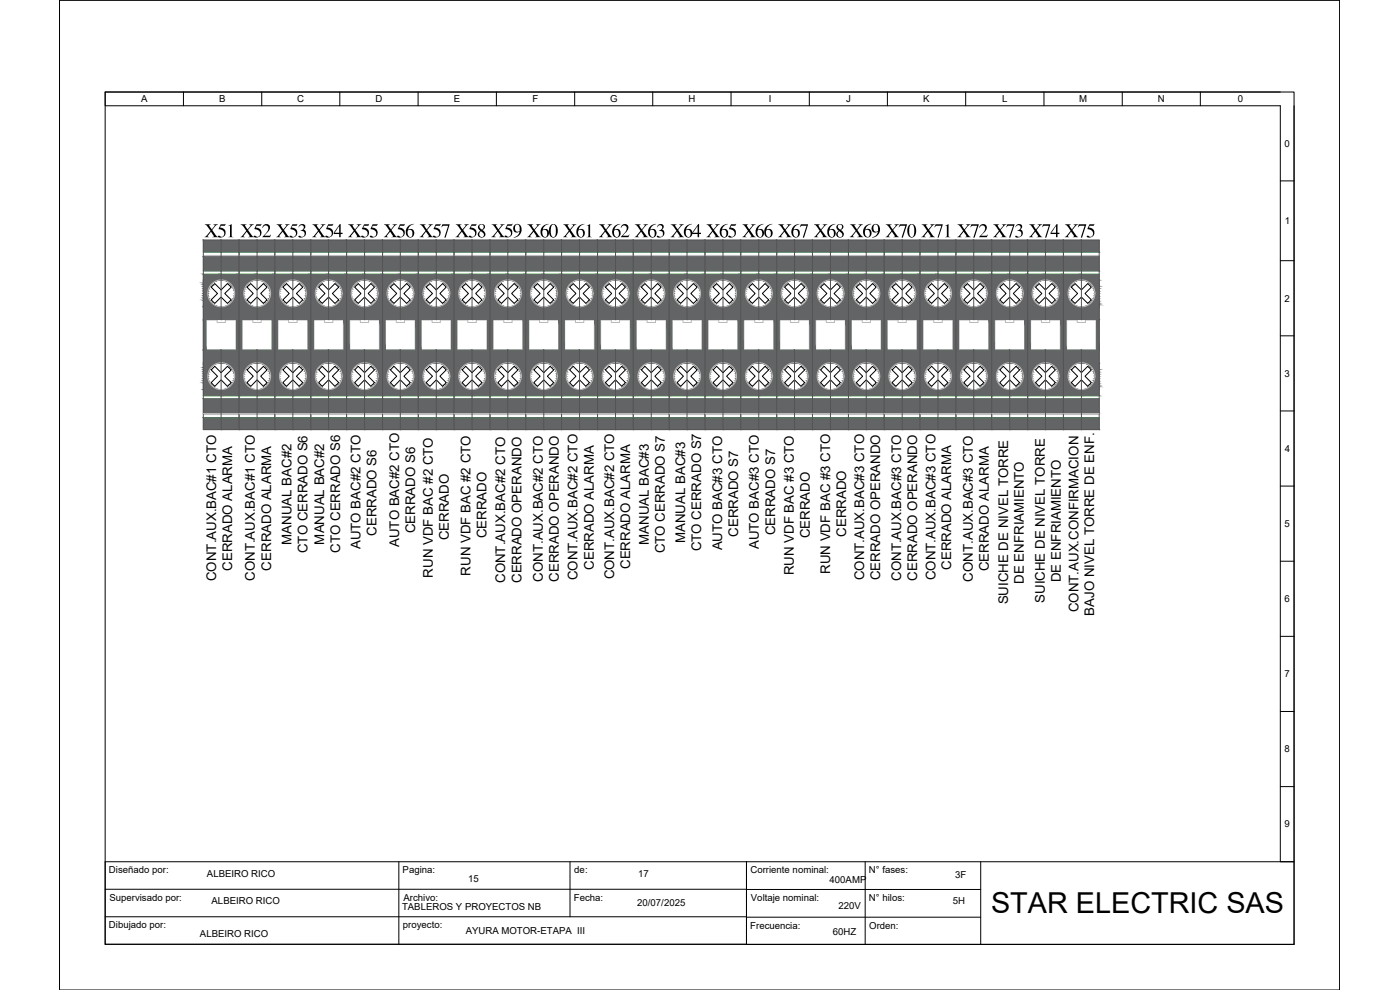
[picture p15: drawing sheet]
<svg xmlns="http://www.w3.org/2000/svg" width="420mm" height="297mm" viewBox="0 0 420 297" stroke-linecap="round" stroke-linejoin="round" font-family="sans-serif">
<defs><g id="words">
<text font-size="8.6" x="297.4" y="274.1">STAR ELECTRIC SAS</text>
<text font-size="5.9" x="61.3" y="71.2">X51 X52 X53 X54 X55 X56 X57 X58 X59 X60 X61 X62 X63 X64 X65 X66 X67 X68 X69 X70 X71 X72 X73 X74 X75</text>
<g font-size="4">
<text x="113" y="160.7" transform="rotate(-90 113 160.7)">CERRADO S6</text>
<text x="124.6" y="160" transform="rotate(-90 124.6 160)">CERRADO S6</text>
<text x="146" y="161.5" transform="rotate(-90 146 161.5)">CERRADO</text>
<text x="221.5" y="161.1" transform="rotate(-90 221.5 161.1)">CERRADO S7</text>
<text x="232.6" y="160.6" transform="rotate(-90 232.6 160.6)">CERRADO S7</text>
<text x="243" y="161.5" transform="rotate(-90 243 161.5)">CERRADO</text>
<text x="253.9" y="161.1" transform="rotate(-90 253.9 161.1)">CERRADO</text>
<text x="87.5" y="163.4" transform="rotate(-90 87.5 163.4)">MANUAL BAC#2</text>
<text x="92.3" y="166" transform="rotate(-90 92.3 166)">CTO CERRADO S6</text>
<text x="97.3" y="163.4" transform="rotate(-90 97.3 163.4)">MANUAL BAC#2</text>
<text x="102.1" y="165.8" transform="rotate(-90 102.1 165.8)">CTO CERRADO S6</text>
<text x="108.2" y="164.8" transform="rotate(-90 108.2 164.8)">AUTO BAC#2 CTO</text>
<text x="119.8" y="164.1" transform="rotate(-90 119.8 164.1)">AUTO BAC#2 CTO</text>
<text x="134.7" y="162.2" transform="rotate(-90 134.7 162.2)">CERRADO</text>
<text x="194.8" y="163.5" transform="rotate(-90 194.8 163.5)">MANUAL BAC#3</text>
<text x="199.5" y="166" transform="rotate(-90 199.5 166)">CTO CERRADO S7</text>
<text x="205.6" y="162.9" transform="rotate(-90 205.6 162.9)">MANUAL BAC#3</text>
<text x="210.4" y="165.4" transform="rotate(-90 210.4 165.4)">CTO CERRADO S7</text>
<text x="216.7" y="165.1" transform="rotate(-90 216.7 165.1)">AUTO BAC#3 CTO</text>
<text x="227.8" y="164.8" transform="rotate(-90 227.8 164.8)">AUTO BAC#3 CTO</text>
<text x="69.7" y="171.2" transform="rotate(-90 69.7 171.2)">CERRADO ALARMA</text>
<text x="81.3" y="171.2" transform="rotate(-90 81.3 171.2)">CERRADO ALARMA</text>
<text x="129.9" y="173.3" transform="rotate(-90 129.9 173.3)">RUN VDF BAC #2 CTO</text>
<text x="141.2" y="172.7" transform="rotate(-90 141.2 172.7)">RUN VDF BAC #2 CTO</text>
<text x="178.2" y="171" transform="rotate(-90 178.2 171)">CERRADO ALARMA</text>
<text x="184.3" y="173.8" transform="rotate(-90 184.3 173.8)">CONT.AUX.BAC#2 CTO</text>
<text x="189.1" y="170.7" transform="rotate(-90 189.1 170.7)">CERRADO ALARMA</text>
<text x="238.3" y="172.6" transform="rotate(-90 238.3 172.6)">RUN VDF BAC #3 CTO</text>
<text x="249.1" y="172.2" transform="rotate(-90 249.1 172.2)">RUN VDF BAC #3 CTO</text>
<text x="285.5" y="171" transform="rotate(-90 285.5 171)">CERRADO ALARMA</text>
<text x="296.8" y="171.4" transform="rotate(-90 296.8 171.4)">CERRADO ALARMA</text>
<text x="64.9" y="174.4" transform="rotate(-90 64.9 174.4)">CONT.AUX.BAC#1 CTO</text>
<text x="76.5" y="174.3" transform="rotate(-90 76.5 174.3)">CONT.AUX.BAC#1 CTO</text>
<text x="151.6" y="174.9" transform="rotate(-90 151.6 174.9)">CONT.AUX.BAC#2 CTO</text>
<text x="156.5" y="174.9" transform="rotate(-90 156.5 174.9)">CERRADO OPERANDO</text>
<text x="162.9" y="174.5" transform="rotate(-90 162.9 174.5)">CONT.AUX.BAC#2 CTO</text>
<text x="167.7" y="174.5" transform="rotate(-90 167.7 174.5)">CERRADO OPERANDO</text>
<text x="173.4" y="174.1" transform="rotate(-90 173.4 174.1)">CONT.AUX.BAC#2 CTO</text>
<text x="259.4" y="174.1" transform="rotate(-90 259.4 174.1)">CONT.AUX.BAC#3 CTO</text>
<text x="264.2" y="174.1" transform="rotate(-90 264.2 174.1)">CERRADO OPERANDO</text>
<text x="270.4" y="174.3" transform="rotate(-90 270.4 174.3)">CONT.AUX.BAC#3 CTO</text>
<text x="275.3" y="174.3" transform="rotate(-90 275.3 174.3)">CERRADO OPERANDO</text>
<text x="280.7" y="174.1" transform="rotate(-90 280.7 174.1)">CONT.AUX.BAC#3 CTO</text>
<text x="292" y="174.5" transform="rotate(-90 292 174.5)">CONT.AUX.BAC#3 CTO</text>
<text x="307.3" y="175.1" transform="rotate(-90 307.3 175.1)">DE ENFRIAMIENTO</text>
<text x="318.4" y="174.7" transform="rotate(-90 318.4 174.7)">DE ENFRIAMIENTO</text>
<text x="302.5" y="181.3" transform="rotate(-90 302.5 181.3)">SUICHE DE NIVEL TORRE</text>
<text x="313.6" y="180.9" transform="rotate(-90 313.6 180.9)">SUICHE DE NIVEL TORRE</text>
<text x="323.7" y="183.7" transform="rotate(-90 323.7 183.7)">CONT.AUX.CONFIRMACION</text>
<text x="328.4" y="184.7" transform="rotate(-90 328.4 184.7)">BAJO NIVEL TORRE DE ENF.</text>
</g>
<g font-size="2.9">
<text x="42.4" y="30.7">A</text>
<text x="65.8" y="30.7">B</text>
<text x="89.2" y="30.7">C</text>
<text x="112.6" y="30.7">D</text>
<text x="136.2" y="30.7">E</text>
<text x="159.8" y="30.7">F</text>
<text x="183.1" y="30.7">G</text>
<text x="206.6" y="30.7">H</text>
<text x="230.7" y="30.7">I</text>
<text x="253.9" y="30.7">J</text>
<text x="277.1" y="30.7">K</text>
<text x="300.7" y="30.7">L</text>
<text x="323.9" y="30.7">M</text>
<text x="347.5" y="30.7">N</text>
<text x="371.5" y="30.7">0</text>
<text x="385.5" y="44">0</text>
<text x="385.6" y="67.2">1</text>
<text x="385.5" y="90.5">2</text>
<text x="385.5" y="113">3</text>
<text x="385.6" y="135.6">4</text>
<text x="385.5" y="158.1">5</text>
<text x="385.5" y="180.6">6</text>
<text x="385.5" y="203.2">7</text>
<text x="385.5" y="225.7">8</text>
<text x="385.5" y="248.3">9</text>
<text x="32.7" y="262">Diseñado por:</text>
<text x="62.1" y="263.2">ALBEIRO RICO</text>
<text x="120.8" y="262">Pagina:</text>
<text x="172.3" y="262">de:</text>
<text x="191.5" y="263">17</text>
<text x="225.2" y="262.1">Corriente nominal:</text>
<text x="260.8" y="262.1">N° fases:</text>
<text x="286.7" y="263.5">3F</text>
<text x="140.5" y="264.8">15</text>
<text x="249" y="265">400AMP</text>
<text x="32.8" y="270.3">Supervisado por:</text>
<text x="63.5" y="271.3">ALBEIRO RICO</text>
<text x="120.6" y="273.2">TABLEROS Y PROYECTOS NB</text>
<text x="121.1" y="270.2">Archivo:</text>
<text x="172.2" y="270.2">Fecha:</text>
<text x="191.3" y="271.9">20/07/2025</text>
<text x="225.4" y="270.3">Voltaje nominal:</text>
<text x="251.7" y="272.7">220V</text>
<text x="260.8" y="270.3">N° hilos:</text>
<text x="285.9" y="271.4">5H</text>
<text x="32.7" y="278.5">Dibujado por:</text>
<text x="60" y="281.1">ALBEIRO RICO</text>
<text x="120.9" y="278.5">proyecto:</text>
<text x="139.8" y="280.3">AYURA MOTOR-ETAPA III</text>
<text x="225.2" y="278.6">Frecuencia:</text>
<text x="249.9" y="280.5">60HZ</text>
<text x="260.9" y="278.6">Orden:</text>
</g>
</g></defs>
<!-- layer: 0 -->
<g fill="none" stroke="#000" stroke-width=".3">
<path d="M17.8 .1v296.9h384.3v-296.9h-384.3v296.9M402.1 .1h.1M402.1 .1v296.9M31.6 27.6h356.8v255.7h-356.8zM55.1 27.6v4.1M78.5 27.6v4.1M102 27.6v4.1M125.5 27.6v4.1M149 27.6v4.1M172.5 27.6v4.1M195.9 27.6v4.1M219.4 27.6v4.1"/>
<path d="M242.9 27.6v4.1M266.3 27.6v4.1M289.8 27.6v4.1M313.3 27.6v4.1M336.8 27.6v4.1M360.2 27.6v4.1M384.2 27.6h-352.6v4.1h352.6v226.9h4.2v-226.9M384.2 54.3h4.2M384.2 78.2h4.2M64.5 85.1l1.9 1.9 1.9-1.9 1.1 1.1-2 1.9 2 1.9-1.1 1-1.9-1.9-1.9 1.9-1.1-1 1.9-1.9-1.9-1.9zM74.1 86.2l1.1-1.1 2 1.9 1.9-1.9 1 1.1-1.9 1.9 1.9 1.9-1 1-1.9-1.9-2 1.9-1.1-1 1.9-1.9zM86 85.1l1.9 1.9 1.9-1.9 1.1 1.1-1.9 1.9 1.9 1.9-1.1 1-1.9-1.9-1.9 1.9-1.1-1 1.9-1.9-1.9-1.9z"/>
<path d="M95.6 86.2l1.1-1.1 1.9 1.9 1.9-1.9 1.2 1.1-1.9 1.9 1.9 1.9-1.2 1-1.9-1.9-1.9 1.9-1.1-1 1.9-1.9zM106.4 86.2l1.1-1.1 1.9 1.9 1.9-1.9 1.1 1.1-1.9 1.9 1.9 1.9-1.1 1-1.9-1.9-1.9 1.9-1.1-1 1.9-1.9zM118.2 85.1l1.9 1.9 1.9-1.9 1.1 1.1-1.9 1.9 1.9 1.9-1.1 1-1.9-1.9-1.9 1.9-1-1 1.9-1.9-1.9-1.9zM127.9 86.2l1.1-1.1 1.9 1.9 1.9-1.9 1.1 1.1-1.9 1.9 1.9 1.9-1.1 1-1.9-1.9-1.9 1.9-1.1-1 1.9-1.9zM138.7 86.2l1.1-1.1 1.9 1.9 1.9-1.9 1.1 1.1-2 1.9 2 1.9-1.1 1-1.9-1.9-1.9 1.9-1.1-1 1.9-1.9zM149.4 86.2l1.1-1.1 1.9 1.9 1.9-1.9 1.1 1.1-1.9 1.9 1.9 1.9-1.1 1-1.9-1.9-1.9 1.9-1.1-1 1.9-1.9zM161.3 85.1l1.9 1.9 1.9-1.9 1.1 1.1-1.9 1.9 1.9 1.9-1.1 1-1.9-1.9-1.9 1.9-1.1-1 1.9-1.9-1.9-1.9zM172 85.1l1.9 1.9 1.9-1.9 1.1 1.1-1.9 1.9 1.9 1.9-1.1 1-1.9-1.9-1.9 1.9-1.1-1 1.9-1.9-1.9-1.9zM181.7 86.2l1.1-1.1 1.9 1.9 1.9-1.9 1.1 1.1-1.9 1.9 1.9 1.9-1.1 1-1.9-1.9-1.9 1.9-1.1-1 1.9-1.9zM192.5 86.2l1-1.1 2 1.9 1.9-1.9 1 1.1-1.9 1.9 1.9 1.9-1 1-1.9-1.9-2 1.9-1-1 1.9-1.9zM203.2 86.2l1.1-1.1 1.9 1.9 1.9-1.9 1.1 1.1-1.9 1.9 1.9 1.9-1.1 1-1.9-1.9-1.9 1.9-1.1-1 1.9-1.9zM214 86.2l1.1-1.1 1.9 1.9 1.9-1.9 1.1 1.1-1.9 1.9 1.9 1.9-1.1 1-1.9-1.9-1.9 1.9-1.1-1 1.9-1.9z"/>
<path d="M224.7 86.2l1.1-1.1 1.9 1.9 1.9-1.9 1.1 1.1-1.9 1.9 1.9 1.9-1.1 1-1.9-1.9-1.9 1.9-1.1-1 1.9-1.9zM236.5 85.1l1.9 1.9 2-1.9 1.1 1.1-1.9 1.9 1.9 1.9-1.1 1-2-1.9-1.9 1.9-1-1 1.9-1.9-1.9-1.9zM247.3 85.1l1.9 1.9 1.9-1.9 1.1 1.1-1.9 1.9 1.9 1.9-1.1 1-1.9-1.9-1.9 1.9-1-1 1.9-1.9-1.9-1.9zM257 86.2l1.1-1.1 1.9 1.9 1.9-1.9 1.1 1.1-2 1.9 2 1.9-1.1 1-1.9-1.9-1.9 1.9-1.1-1 1.9-1.9zM267.7 86.2l1.2-1.1 1.9 1.9 1.9-1.9 1 1.1-1.9 1.9 1.9 1.9-1 1-1.9-1.9-1.9 1.9-1.2-1 1.9-1.9zM279.6 85.1l1.9 1.9 1.9-1.9 1.1 1.1-1.9 1.9 1.9 1.9-1.1 1-1.9-1.9-1.9 1.9-1.1-1 1.9-1.9-1.9-1.9zM290.3 85.1l1.9 1.9 1.9-1.9 1.2 1.1-1.9 1.9 1.9 1.9-1.2 1-1.9-1.9-1.9 1.9-1.1-1 1.9-1.9-1.9-1.9zM300 86.2l1.1-1.1 1.9 1.9 1.9-1.9 1.1 1.1-1.9 1.9 1.9 1.9-1.1 1-1.9-1.9-1.9 1.9-1.1-1 1.9-1.9zM310.8 86.2l1-1.1 2 1.9 1.9-1.9 1 1.1-1.9 1.9 1.9 1.9-1 1-1.9-1.9-2 1.9-1-1 1.9-1.9zM321.5 86.2l1.1-1.1 1.9 1.9 2-1.9 1 1.1-1.9 1.9 1.9 1.9-1 1-2-1.9-1.9 1.9-1.1-1 1.9-1.9zM64.5 109.9l1.9 1.9 1.9-1.9 1.1 1.1-2 1.9 2 1.9-1.1 1.1-1.9-1.9-1.9 1.9-1.1-1.1 1.9-1.9-1.9-1.9zM74.1 111l1.1-1.1 2 1.9 1.9-1.9 1 1.1-1.9 1.9 1.9 1.9-1 1.1-1.9-1.9-2 1.9-1.1-1.1 1.9-1.9z"/>
<path d="M86 109.9l1.9 1.9 1.9-1.9 1.1 1.1-1.9 1.9 1.9 1.9-1.1 1.1-1.9-1.9-1.9 1.9-1.1-1.1 1.9-1.9-1.9-1.9zM95.6 111l1.1-1.1 1.9 1.9 1.9-1.9 1.2 1.1-1.9 1.9 1.9 1.9-1.2 1.1-1.9-1.9-1.9 1.9-1.1-1.1 1.9-1.9zM106.4 111l1.1-1.1 1.9 1.9 1.9-1.9 1.1 1.1-1.9 1.9 1.9 1.9-1.1 1.1-1.9-1.9-1.9 1.9-1.1-1.1 1.9-1.9zM118.2 109.9l1.9 1.9 1.9-1.9 1.1 1.1-1.9 1.9 1.9 1.9-1.1 1.1-1.9-1.9-1.9 1.9-1-1.1 1.9-1.9-1.9-1.9zM127.9 111l1.1-1.1 1.9 1.9 1.9-1.9 1.1 1.1-1.9 1.9 1.9 1.9-1.1 1.1-1.9-1.9-1.9 1.9-1.1-1.1 1.9-1.9zM138.7 111l1.1-1.1 1.9 1.9 1.9-1.9 1.1 1.1-2 1.9 2 1.9-1.1 1.1-1.9-1.9-1.9 1.9-1.1-1.1 1.9-1.9zM149.4 111l1.1-1.1 1.9 1.9 1.9-1.9 1.1 1.1-1.9 1.9 1.9 1.9-1.1 1.1-1.9-1.9-1.9 1.9-1.1-1.1 1.9-1.9zM161.3 109.9l1.9 1.9 1.9-1.9 1.1 1.1-1.9 1.9 1.9 1.9-1.1 1.1-1.9-1.9-1.9 1.9-1.1-1.1 1.9-1.9-1.9-1.9zM172 109.9l1.9 1.9 1.9-1.9 1.1 1.1-1.9 1.9 1.9 1.9-1.1 1.1-1.9-1.9-1.9 1.9-1.1-1.1 1.9-1.9-1.9-1.9zM181.7 111l1.1-1.1 1.9 1.9 1.9-1.9 1.1 1.1-1.9 1.9 1.9 1.9-1.1 1.1-1.9-1.9-1.9 1.9-1.1-1.1 1.9-1.9zM192.5 111l1-1.1 2 1.9 1.9-1.9 1 1.1-1.9 1.9 1.9 1.9-1 1.1-1.9-1.9-2 1.9-1-1.1 1.9-1.9zM203.2 111l1.1-1.1 1.9 1.9 1.9-1.9 1.1 1.1-1.9 1.9 1.9 1.9-1.1 1.1-1.9-1.9-1.9 1.9-1.1-1.1 1.9-1.9z"/>
<path d="M214 111l1.1-1.1 1.9 1.9 1.9-1.9 1.1 1.1-1.9 1.9 1.9 1.9-1.1 1.1-1.9-1.9-1.9 1.9-1.1-1.1 1.9-1.9zM224.7 111l1.1-1.1 1.9 1.9 1.9-1.9 1.1 1.1-1.9 1.9 1.9 1.9-1.1 1.1-1.9-1.9-1.9 1.9-1.1-1.1 1.9-1.9zM236.5 109.9l1.9 1.9 2-1.9 1.1 1.1-1.9 1.9 1.9 1.9-1.1 1.1-2-1.9-1.9 1.9-1-1.1 1.9-1.9-1.9-1.9zM247.3 109.9l1.9 1.9 1.9-1.9 1.1 1.1-1.9 1.9 1.9 1.9-1.1 1.1-1.9-1.9-1.9 1.9-1-1.1 1.9-1.9-1.9-1.9zM257 111l1.1-1.1 1.9 1.9 1.9-1.9 1.1 1.1-2 1.9 2 1.9-1.1 1.1-1.9-1.9-1.9 1.9-1.1-1.1 1.9-1.9zM267.7 111l1.2-1.1 1.9 1.9 1.9-1.9 1 1.1-1.9 1.9 1.9 1.9-1 1.1-1.9-1.9-1.9 1.9-1.2-1.1 1.9-1.9zM279.6 109.9l1.9 1.9 1.9-1.9 1.1 1.1-1.9 1.9 1.9 1.9-1.1 1.1-1.9-1.9-1.9 1.9-1.1-1.1 1.9-1.9-1.9-1.9zM290.3 109.9l1.9 1.9 1.9-1.9 1.2 1.1-1.9 1.9 1.9 1.9-1.2 1.1-1.9-1.9-1.9 1.9-1.1-1.1 1.9-1.9-1.9-1.9zM300 111l1.1-1.1 1.9 1.9 1.9-1.9 1.1 1.1-1.9 1.9 1.9 1.9-1.1 1.1-1.9-1.9-1.9 1.9-1.1-1.1 1.9-1.9zM310.8 111l1-1.1 2 1.9 1.9-1.9 1 1.1-1.9 1.9 1.9 1.9-1 1.1-1.9-1.9-2 1.9-1-1.1 1.9-1.9zM321.5 111l1.1-1.1 1.9 1.9 2-1.9 1 1.1-1.9 1.9 1.9 1.9-1 1.1-2-1.9-1.9 1.9-1.1-1.1 1.9-1.9zM384.2 100.8h4.2"/>
<path d="M384.2 123.3h4.2M384.2 145.8h4.2M384.2 168.4h4.2M384.2 190.9h4.2M384.2 213.5h4.2M384.2 236h4.2M31.6 258.6h356.8v24.8h-164.4v-24.8v24.7h-192.4zM119.7 258.6v24.7M171.1 258.6v16.5M259.7 258.6v24.8M294.3 258.6v24.8M31.6 266.8h192.4"/>
<path d="M31.6 275.1h192.4M224 266.9h70.3M224 275.2h70.3"/>
</g>
<g fill="none" stroke="#0f0" stroke-width=".3">
<path d="M61 82.3h268.9M61.8 95.9h9.2v9.2h-9.2zM72.5 95.9h9.2v9.2h-9.2zM83.2 95.9h9.3v9.2h-9.3zM94 95.9h9.3v9.2h-9.3zM104.8 95.9h9.2v9.2h-9.2zM115.6 95.9h9.2v9.2h-9.2zM126.3 95.9h9.2v9.2h-9.2zM137 95.9h9.3v9.2h-9.3zM147.8 95.9h9.2v9.2h-9.2zM158.6 95.9h9.2v9.2h-9.2zM169.4 95.9h9.2v9.2h-9.2z"/>
<path d="M180.1 95.9h9.2v9.2h-9.2zM190.8 95.9h9.3v9.2h-9.3zM201.6 95.9h9.2v9.2h-9.2zM212.3 95.9h9.3v9.2h-9.3zM223.1 95.9h9.2v9.2h-9.2zM233.9 95.9h9.2v9.2h-9.2zM244.6 95.9h9.3v9.2h-9.3zM255.4 95.9h9.2v9.2h-9.2zM266.1 95.9h9.2v9.2h-9.2zM276.9 95.9h9.2v9.2h-9.2zM287.7 95.9h9.2v9.2h-9.2zM298.4 95.9h9.2v9.2h-9.2z"/>
<path d="M309.2 95.9h9.2v9.2h-9.2zM319.9 95.9h9.2v9.2h-9.2zM61 118.7h268.9"/>
</g>
<path d="M61 75.6h268.9M61 81.3h268.9M61 119.7h268.9M61 125.3h268.9" fill="none" stroke="#139b48" stroke-width=".3"/>
<g fill="none" stroke="#bababa" stroke-width=".3">
<path d="M61 77h268.9M61 76.6h268.9M61 76.9h268.9M61.9 96h3.3v.8h2.4v-.8h3.2v9h-8.9zM72.7 96h3.2v.8h2.5v-.8h3.2v9h-8.9zM83.4 96h3.2v.8h2.6v-.8h3.1v9h-8.9zM94.2 96h3.2v.8h2.5v-.8h3.2v9h-8.9zM105 96h3.1v.8h2.5v-.8h3.3v9h-8.9zM115.7 96h3.2v.8h2.5v-.8h3.2v9h-8.9zM126.5 96h3.2v.8h2.4v-.8h3.2v9h-8.8zM137.2 96h3.2v.8h2.5v-.8h3.2v9h-8.9zM148 96h3.2v.8h2.5v-.8h3.1v9h-8.8z"/>
<path d="M158.8 96h3.1v.8h2.5v-.8h3.2v9h-8.8zM169.5 96h3.2v.8h2.5v-.8h3.2v9h-8.9zM180.3 96h3.2v.8h2.4v-.8h3.2v9h-8.8zM191 96h3.2v.8h2.5v-.8h3.2v9h-8.9zM201.7 96h3.3v.8h2.5v-.8h3.1v9h-8.9zM212.5 96h3.2v.8h2.5v-.8h3.2v9h-8.9zM223.3 96h3.2v.8h2.5v-.8h3.2v9h-8.9zM234.1 96h3.1v.8h2.5v-.8h3.2v9h-8.8zM244.8 96h3.2v.8h2.4v-.8h3.3v9h-8.9zM255.5 96h3.3v.8h2.4v-.8h3.2v9h-8.9zM266.3 96h3.2v.8h2.5v-.8h3.2v9h-8.9zM277.1 96h3.1v.8h2.6v-.8h3.1v9h-8.8z"/>
<path d="M287.8 96h3.2v.8h2.5v-.8h3.2v9h-8.9zM298.6 96h3.2v.8h2.4v-.8h3.3v9h-8.9zM309.3 96h3.2v.8h2.5v-.8h3.2v9h-8.9zM320.1 96h3.2v.8h2.5v-.8h3.1v9h-8.8zM61 124h268.9M61 124.4h268.9M61 124.1h268.9"/>
<circle cx="66.4" cy="88" r="4"/>
<circle cx="77.2" cy="88" r="4"/>
<circle cx="87.9" cy="88" r="4"/>
<circle cx="98.6" cy="88" r="4"/>
<circle cx="109.4" cy="88" r="4"/>
<circle cx="120.2" cy="88" r="4"/>
<circle cx="131" cy="88" r="4"/>
<circle cx="141.7" cy="88" r="4"/>
<circle cx="152.4" cy="88" r="4"/>
<circle cx="163.2" cy="88" r="4"/>
<circle cx="174" cy="88" r="4"/>
<circle cx="184.8" cy="88" r="4"/>
<circle cx="195.5" cy="88" r="4"/>
<circle cx="206.2" cy="88" r="4"/>
<circle cx="217" cy="88" r="4"/>
<circle cx="227.7" cy="88" r="4"/>
<circle cx="238.5" cy="88" r="4"/>
<circle cx="249.3" cy="88" r="4"/>
<circle cx="260" cy="88" r="4"/>
<circle cx="270.8" cy="88" r="4"/>
<circle cx="281.5" cy="88" r="4"/>
<circle cx="292.3" cy="88" r="4"/>
<circle cx="303.1" cy="88" r="4"/>
<circle cx="313.8" cy="88" r="4"/>
<circle cx="324.6" cy="88" r="4"/>
<circle cx="66.4" cy="112.9" r="4"/>
<circle cx="77.2" cy="112.9" r="4"/>
<circle cx="87.9" cy="112.9" r="4"/>
<circle cx="98.6" cy="112.9" r="4"/>
<circle cx="109.4" cy="112.9" r="4"/>
<circle cx="120.2" cy="112.9" r="4"/>
<circle cx="131" cy="112.9" r="4"/>
<circle cx="141.7" cy="112.9" r="4"/>
<circle cx="152.4" cy="112.9" r="4"/>
<circle cx="163.2" cy="112.9" r="4"/>
<circle cx="174" cy="112.9" r="4"/>
<circle cx="184.8" cy="112.9" r="4"/>
<circle cx="195.5" cy="112.9" r="4"/>
<circle cx="206.2" cy="112.9" r="4"/>
<circle cx="217" cy="112.9" r="4"/>
<circle cx="227.7" cy="112.9" r="4"/>
<circle cx="238.5" cy="112.9" r="4"/>
<circle cx="249.3" cy="112.9" r="4"/>
<circle cx="260" cy="112.9" r="4"/>
<circle cx="270.8" cy="112.9" r="4"/>
<circle cx="281.5" cy="112.9" r="4"/>
<circle cx="292.3" cy="112.9" r="4"/>
<circle cx="303.1" cy="112.9" r="4"/>
<circle cx="313.8" cy="112.9" r="4"/>
<circle cx="324.6" cy="112.9" r="4"/>
</g>
<g fill="#636466" stroke="#636466" stroke-width=".3">
<path d="M61 72.1l5.4 3.5v-3.5zM61 72.1l5.4 3.5h-5.4z"/>
<path d="M61 77l5.4 4.3v-4.3zM61 77l5.4 4.3h-5.4z"/>
<path d="M61 82.3l5.4 1.7v-1.7zM61 82.3l5.4 1.7h-5.4z"/>
<path d="M61 84h5.4zM61 84l4.7 .1z"/>
<path d="M61 84.1l4 .2 .7-.2zM61 84.1l4 .2h-4z"/>
<path d="M61 84.3l3.3 .3 .7-.3zM61 84.3l3.3 .3h-3.3z"/>
<path d="M61 84.6l2.8 .3 .5-.3zM61 84.6l2.8 .3h-2.8z"/>
<path d="M61 84.9l2.3 .6 .5-.6zM61 84.9l2.3 .6h-2.3z"/>
<path d="M61 85.5l1.9 .5 .4-.5zM61 85.5l1.9 .5h-1.9z"/>
<path d="M61 86l1.6 .7 .3-.7zM61 86l1.6 .7h-1.6z"/>
<path d="M61 86.7l1.4 .7 .2-.7zM61 86.7l1.4 .7h-1.4z"/>
<path d="M61 87.4l1.4 .7v-.7zM61 87.4l1.4 .7h-1.4z"/>
<path d="M61 88.1l1.4 .7v-.7zM61 88.1l1.4 .7h-1.4z"/>
<path d="M61 88.8l1.6 .7-.2-.7zM61 88.8l1.6 .7h-1.6z"/>
<path d="M61 89.5l1.9 .6-.3-.6zM61 89.5l1.9 .6h-1.9z"/>
<path d="M61 90.1l2.3 .6-.4-.6zM61 90.1l2.3 .6h-2.3z"/>
<path d="M61 90.7l2.8 .5-.5-.5zM61 90.7l2.8 .5h-2.8z"/>
<path d="M61 91.2l3.3 .4-.5-.4zM61 91.2l3.3 .4h-3.3z"/>
<path d="M61 91.6l4 .3-.7-.3zM61 91.6l4 .3h-4z"/>
<path d="M61 91.9l4.7 .2-.7-.2zM61 91.9l4.7 .2h-4.7z"/>
<path d="M61 92.1h5.4zM61 92.1h5.4z"/>
<path d="M61 92.1l5.4 3.8v-3.8zM61 92.1l5.4 3.8h-5.4z"/>
<path d="M61 95.9l.8 9.2v-9.2zM61 95.9l.8 9.2h-.8z"/>
<path d="M61 105.1l5.4 3.8v-3.8zM61 105.1l5.4 3.8h-5.4z"/>
<path d="M61 108.9h5.4zM61 108.9l4.7 .1z"/>
<path d="M61 109h4.7zM61 109l4 .1z"/>
<path d="M61 109.1l3.3 .3 .7-.3zM61 109.1l3.3 .3h-3.3z"/>
<path d="M61 109.4l2.8 .4 .5-.4zM61 109.4l2.8 .4h-2.8z"/>
<path d="M61 109.8l2.3 .5 .5-.5zM61 109.8l2.3 .5h-2.3z"/>
<path d="M61 110.3l1.9 .6 .4-.6zM61 110.3l1.9 .6h-1.9z"/>
<path d="M61 110.9l1.6 .7 .3-.7zM61 110.9l1.6 .7h-1.6z"/>
<path d="M61 111.6l1.4 .6 .2-.6zM61 111.6l1.4 .6h-1.4z"/>
<path d="M61 112.2l1.4 .7v-.7zM61 112.2l1.4 .7h-1.4z"/>
<path d="M61 112.9l1.4 .7v-.7zM61 112.9l1.4 .7h-1.4z"/>
<path d="M61 113.6l1.6 .7-.2-.7zM61 113.6l1.6 .7h-1.6z"/>
<path d="M61 114.3l1.9 .6-.3-.6zM61 114.3l1.9 .6h-1.9z"/>
<path d="M61 114.9l2.3 .6-.4-.6zM61 114.9l2.3 .6h-2.3z"/>
<path d="M61 115.5l2.8 .5-.5-.5zM61 115.5l2.8 .5h-2.8z"/>
<path d="M61 116l3.3 .4-.5-.4zM61 116l3.3 .4h-3.3z"/>
<path d="M61 116.4l4 .3-.7-.3zM61 116.4l4 .3h-4z"/>
<path d="M61 116.7l4.7 .2-.7-.2zM61 116.7l4.7 .2h-4.7z"/>
<path d="M61 116.9l5.4 .1zM61 116.9l5.4 .1z"/>
<path d="M61 117l5.4 1.7v-1.7zM61 117l5.4 1.7h-5.4z"/>
<path d="M61 119.7l5.4 4.3v-4.3zM61 119.7l5.4 4.3h-5.4z"/>
<path d="M61 125.3l5.4 3.6v-3.6zM61 125.3l5.4 3.6h-5.4z"/>
<path d="M66.4 72.1l5.4 3.5v-3.5zM66.4 72.1l5.4 3.5h-5.4z"/>
<path d="M66.4 77l5.4 4.3v-4.3zM66.4 77l5.4 4.3h-5.4z"/>
<path d="M66.4 82.3l5.4 1.7v-1.7zM66.4 82.3l5.4 1.7h-5.4z"/>
<path d="M66.4 84l5.4 .1zM66.4 84l5.4 .1z"/>
<path d="M67.2 84.1l4.6 .2v-.2zM67.2 84.1l4.6 .2h-3.9z"/>
<path d="M67.9 84.3l3.9 .4v-.4zM67.9 84.3l3.9 .4h-3.2z"/>
<path d="M68.6 84.7l3.2 .5v-.5zM68.6 84.7l3.2 .5h-2.6z"/>
<path d="M69.2 85.2l2.6 .6v-.6zM69.2 85.2l2.6 .6h-2.1z"/>
<path d="M69.7 85.8l2.1 .7v-.7zM69.7 85.8l2.1 .7h-1.7z"/>
<path d="M70.1 86.5l1.7 .8v-.8zM70.1 86.5l1.7 .8h-1.4z"/>
<path d="M70.4 87.3l1.4 .8v-.8zM70.4 87.3l1.4 .8h-1.4z"/>
<path d="M70.4 88.1l1.4 .7v-.7zM70.4 88.1l1.4 .7h-1.4z"/>
<path d="M70.4 88.8l1.4 .8v-.8zM70.4 88.8l1.4 .8h-1.7z"/>
<path d="M70.1 89.6l1.7 .7v-.7zM70.1 89.6l1.7 .7h-2.1z"/>
<path d="M69.7 90.3l2.1 .6v-.6zM69.7 90.3l2.1 .6h-2.6z"/>
<path d="M69.2 90.9l2.6 .5v-.5zM68.6 91.4l.6-.5 2.6 .5z"/>
<path d="M68.6 91.4l3.2 .4v-.4zM67.9 91.8l.7-.4 3.2 .4z"/>
<path d="M67.9 91.8l3.9 .2v-.2zM67.2 92l.7-.2 3.9 .2z"/>
<path d="M67.2 92l4.6 .1zM66.4 92.1h5.4z"/>
<path d="M66.4 92.1l5.4 3.8v-3.8zM66.4 92.1l5.4 3.8h-5.4z"/>
<path d="M71 95.9l.8 9.2v-9.2zM71 95.9l.8 9.2h-.8z"/>
<path d="M66.4 105.1l5.4 3.8v-3.8zM66.4 105.1l5.4 3.8h-5.4z"/>
<path d="M66.4 108.9l5.4 .1zM66.4 108.9l5.4 .1z"/>
<path d="M67.1 109l4.7 .1zM67.1 109l4.7 .1z"/>
<path d="M67.8 109.1l4 .3v-.3zM67.8 109.1l4 .3h-3.4z"/>
<path d="M68.4 109.4l3.4 .4v-.4zM68.4 109.4l3.4 .4h-2.8z"/>
<path d="M69 109.8l2.8 .5v-.5zM69 109.8l2.8 .5h-2.3z"/>
<path d="M69.5 110.3l2.3 .6v-.6zM69.5 110.3l2.3 .6h-1.9z"/>
<path d="M69.9 110.9l1.9 .7v-.7zM69.9 110.9l1.9 .7h-1.6z"/>
<path d="M70.2 111.6l1.6 .6v-.6zM70.2 111.6l1.6 .6h-1.4z"/>
<path d="M70.4 112.2l1.4 .7v-.7zM70.4 112.2l1.4 .7h-1.4z"/>
<path d="M70.4 112.9l1.4 .7v-.7zM70.4 112.9l1.4 .7h-1.4z"/>
<path d="M70.4 113.6l1.4 .7v-.7zM70.4 113.6l1.4 .7h-1.6z"/>
<path d="M70.2 114.3l1.6 .6v-.6zM70.2 114.3l1.6 .6h-1.9z"/>
<path d="M69.9 114.9l1.9 .6v-.6zM69.9 114.9l1.9 .6h-2.3z"/>
<path d="M69.5 115.5l2.3 .5v-.5zM69.5 115.5l2.3 .5h-2.8z"/>
<path d="M69 116l2.8 .4v-.4zM68.4 116.4l.6-.4 2.8 .4z"/>
<path d="M68.4 116.4l3.4 .3v-.3zM67.8 116.7l.6-.3 3.4 .3z"/>
<path d="M67.8 116.7l4 .2v-.2zM67.1 116.9l.7-.2 4 .2z"/>
<path d="M67.1 116.9l4.7 .1zM66.4 117h5.4z"/>
<path d="M66.4 117l5.4 1.7v-1.7zM66.4 117l5.4 1.7h-5.4z"/>
<path d="M66.4 119.7l5.4 4.3v-4.3zM66.4 119.7l5.4 4.3h-5.4z"/>
<path d="M66.4 125.3l5.4 3.6v-3.6zM66.4 125.3l5.4 3.6h-5.4z"/>
<path d="M71.8 72.1l5.4 3.5v-3.5zM71.8 72.1l5.4 3.5h-5.4z"/>
<path d="M71.8 77l5.4 4.3v-4.3zM71.8 77l5.4 4.3h-5.4z"/>
<path d="M71.8 82.3l5.4 1.7v-1.7zM71.8 82.3l5.4 1.7h-5.4z"/>
<path d="M71.8 84h5.4zM71.8 84l4.7 .1z"/>
<path d="M71.8 84.1l4 .2 .7-.2zM71.8 84.1l4 .2h-4z"/>
<path d="M71.8 84.3l3.3 .3 .7-.3zM71.8 84.3l3.3 .3h-3.3z"/>
<path d="M71.8 84.6l2.7 .3 .6-.3zM71.8 84.6l2.7 .3h-2.7z"/>
<path d="M71.8 84.9l2.2 .6 .5-.6zM71.8 84.9l2.2 .6h-2.2z"/>
<path d="M71.8 85.5l1.9 .5 .3-.5zM71.8 85.5l1.9 .5h-1.9z"/>
<path d="M71.8 86l1.5 .7 .4-.7zM71.8 86l1.5 .7h-1.5z"/>
<path d="M71.8 86.7l1.4 .7 .1-.7zM71.8 86.7l1.4 .7h-1.4z"/>
<path d="M71.8 87.4l1.3 .7 .1-.7zM71.8 87.4l1.3 .7h-1.3z"/>
<path d="M71.8 88.1l1.4 .7-.1-.7zM71.8 88.1l1.4 .7h-1.4z"/>
<path d="M71.8 88.8l1.5 .7-.1-.7zM71.8 88.8l1.5 .7h-1.5z"/>
<path d="M71.8 89.5l1.9 .6-.4-.6zM71.8 89.5l1.9 .6h-1.9z"/>
<path d="M71.8 90.1l2.2 .6-.3-.6zM71.8 90.1l2.2 .6h-2.2z"/>
<path d="M71.8 90.7l2.7 .5-.5-.5zM71.8 90.7l2.7 .5h-2.7z"/>
<path d="M71.8 91.2l3.3 .4-.6-.4zM71.8 91.2l3.3 .4h-3.3z"/>
<path d="M71.8 91.6l4 .3-.7-.3zM71.8 91.6l4 .3h-4z"/>
<path d="M71.8 91.9l4.7 .2-.7-.2zM71.8 91.9l4.7 .2h-4.7z"/>
<path d="M71.8 92.1h5.4zM71.8 92.1h5.4z"/>
<path d="M71.8 92.1l5.4 3.8v-3.8zM71.8 92.1l5.4 3.8h-5.4z"/>
<path d="M71.8 95.9l.7 9.2v-9.2zM71.8 95.9l.7 9.2h-.7z"/>
<path d="M71.8 105.1l5.4 3.8v-3.8zM71.8 105.1l5.4 3.8h-5.4z"/>
<path d="M71.8 108.9h5.4zM71.8 108.9l4.7 .1z"/>
<path d="M71.8 109h4.7zM71.8 109l4 .1z"/>
<path d="M71.8 109.1l3.3 .3 .7-.3zM71.8 109.1l3.3 .3h-3.3z"/>
<path d="M71.8 109.4l2.7 .4 .6-.4zM71.8 109.4l2.7 .4h-2.7z"/>
<path d="M71.8 109.8l2.2 .5 .5-.5zM71.8 109.8l2.2 .5h-2.2z"/>
<path d="M71.8 110.3l1.9 .6 .3-.6zM71.8 110.3l1.9 .6h-1.9z"/>
<path d="M71.8 110.9l1.5 .7 .4-.7zM71.8 110.9l1.5 .7h-1.5z"/>
<path d="M71.8 111.6l1.4 .6 .1-.6zM71.8 111.6l1.4 .6h-1.4z"/>
<path d="M71.8 112.2l1.3 .7 .1-.7zM71.8 112.2l1.3 .7h-1.3z"/>
<path d="M71.8 112.9l1.4 .7-.1-.7zM71.8 112.9l1.4 .7h-1.4z"/>
<path d="M71.8 113.6l1.5 .7-.1-.7zM71.8 113.6l1.5 .7h-1.5z"/>
<path d="M71.8 114.3l1.9 .6-.4-.6zM71.8 114.3l1.9 .6h-1.9z"/>
<path d="M71.8 114.9l2.2 .6-.3-.6zM71.8 114.9l2.2 .6h-2.2z"/>
<path d="M71.8 115.5l2.7 .5-.5-.5zM71.8 115.5l2.7 .5h-2.7z"/>
<path d="M71.8 116l3.3 .4-.6-.4zM71.8 116l3.3 .4h-3.3z"/>
<path d="M71.8 116.4l4 .3-.7-.3zM71.8 116.4l4 .3h-4z"/>
<path d="M71.8 116.7l4.7 .2-.7-.2zM71.8 116.7l4.7 .2h-4.7z"/>
<path d="M71.8 116.9l5.4 .1zM71.8 116.9l5.4 .1z"/>
<path d="M71.8 117l5.4 1.7v-1.7zM71.8 117l5.4 1.7h-5.4z"/>
<path d="M71.8 119.7l5.4 4.3v-4.3zM71.8 119.7l5.4 4.3h-5.4z"/>
<path d="M71.8 125.3l5.4 3.6v-3.6zM71.8 125.3l5.4 3.6h-5.4z"/>
<path d="M77.2 72.1l5.3 3.5v-3.5zM77.2 72.1l5.3 3.5h-5.3z"/>
<path d="M77.2 77l5.3 4.3v-4.3zM77.2 77l5.3 4.3h-5.3z"/>
<path d="M77.2 82.3l5.3 1.7v-1.7zM77.2 82.3l5.3 1.7h-5.3z"/>
<path d="M77.2 84l5.3 .1zM77.2 84l5.3 .1z"/>
<path d="M77.9 84.1l4.6 .2v-.2zM77.9 84.1l4.6 .2h-3.8z"/>
<path d="M78.7 84.3l3.8 .4v-.4zM78.7 84.3l3.8 .4h-3.1z"/>
<path d="M79.4 84.7l3.1 .5v-.5zM79.4 84.7l3.1 .5h-2.5z"/>
<path d="M80 85.2l2.5 .6v-.6zM80 85.2l2.5 .6h-2z"/>
<path d="M80.5 85.8l2 .7v-.7zM80.5 85.8l2 .7h-1.7z"/>
<path d="M80.8 86.5l1.7 .8v-.8zM80.8 86.5l1.7 .8h-1.4z"/>
<path d="M81.1 87.3l1.4 .8v-.8zM81.1 87.3l1.4 .8h-1.3z"/>
<path d="M81.2 88.1l1.3 .7v-.7zM81.2 88.1l1.3 .7h-1.4z"/>
<path d="M81.1 88.8l1.4 .8v-.8zM81.1 88.8l1.4 .8h-1.7z"/>
<path d="M80.8 89.6l1.7 .7v-.7zM80.8 89.6l1.7 .7h-2z"/>
<path d="M80.5 90.3l2 .6v-.6zM80.5 90.3l2 .6h-2.5z"/>
<path d="M80 90.9l2.5 .5v-.5zM79.4 91.4l.6-.5 2.5 .5z"/>
<path d="M79.4 91.4l3.1 .4v-.4zM78.7 91.8l.7-.4 3.1 .4z"/>
<path d="M78.7 91.8l3.8 .2v-.2zM77.9 92l.8-.2 3.8 .2z"/>
<path d="M77.9 92l4.6 .1zM77.2 92.1h5.3z"/>
<path d="M77.2 92.1l5.3 3.8v-3.8zM77.2 92.1l5.3 3.8h-5.3z"/>
<path d="M81.7 95.9l.8 9.2v-9.2zM81.7 95.9l.8 9.2h-.8z"/>
<path d="M77.2 105.1l5.3 3.8v-3.8zM77.2 105.1l5.3 3.8h-5.3z"/>
<path d="M77.2 108.9l5.3 .1zM77.2 108.9l5.3 .1z"/>
<path d="M77.9 109l4.6 .1zM77.9 109l4.6 .1z"/>
<path d="M78.5 109.1l4 .3v-.3zM78.5 109.1l4 .3h-3.4z"/>
<path d="M79.1 109.4l3.4 .4v-.4zM79.1 109.4l3.4 .4h-2.7z"/>
<path d="M79.8 109.8l2.7 .5v-.5zM79.8 109.8l2.7 .5h-2.3z"/>
<path d="M80.2 110.3l2.3 .6v-.6zM80.2 110.3l2.3 .6h-1.9z"/>
<path d="M80.6 110.9l1.9 .7v-.7zM80.6 110.9l1.9 .7h-1.6z"/>
<path d="M80.9 111.6l1.6 .6v-.6zM80.9 111.6l1.6 .6h-1.4z"/>
<path d="M81.1 112.2l1.4 .7v-.7zM81.1 112.2l1.4 .7h-1.3z"/>
<path d="M81.2 112.9l1.3 .7v-.7zM81.2 112.9l1.3 .7h-1.4z"/>
<path d="M81.1 113.6l1.4 .7v-.7zM81.1 113.6l1.4 .7h-1.6z"/>
<path d="M80.9 114.3l1.6 .6v-.6zM80.9 114.3l1.6 .6h-1.9z"/>
<path d="M80.6 114.9l1.9 .6v-.6zM80.6 114.9l1.9 .6h-2.3z"/>
<path d="M80.2 115.5l2.3 .5v-.5zM80.2 115.5l2.3 .5h-2.7z"/>
<path d="M79.8 116l2.7 .4v-.4zM79.1 116.4l.7-.4 2.7 .4z"/>
<path d="M79.1 116.4l3.4 .3v-.3zM78.5 116.7l.6-.3 3.4 .3z"/>
<path d="M78.5 116.7l4 .2v-.2zM77.9 116.9l.6-.2 4 .2z"/>
<path d="M77.9 116.9l4.6 .1zM77.2 117h5.3z"/>
<path d="M77.2 117l5.3 1.7v-1.7zM77.2 117l5.3 1.7h-5.3z"/>
<path d="M77.2 119.7l5.3 4.3v-4.3zM77.2 119.7l5.3 4.3h-5.3z"/>
<path d="M77.2 125.3l5.3 3.6v-3.6zM77.2 125.3l5.3 3.6h-5.3z"/>
<path d="M82.5 72.1l5.4 3.5v-3.5zM82.5 72.1l5.4 3.5h-5.4z"/>
<path d="M82.5 77l5.4 4.3v-4.3zM82.5 77l5.4 4.3h-5.4z"/>
<path d="M82.5 82.3l5.4 1.7v-1.7zM82.5 82.3l5.4 1.7h-5.4z"/>
<path d="M82.5 84h5.4zM82.5 84l4.7 .1z"/>
<path d="M82.5 84.1l4 .2 .7-.2zM82.5 84.1l4 .2h-4z"/>
<path d="M82.5 84.3l3.4 .3 .6-.3zM82.5 84.3l3.4 .3h-3.4z"/>
<path d="M82.5 84.6l2.8 .3 .6-.3zM82.5 84.6l2.8 .3h-2.8z"/>
<path d="M82.5 84.9l2.3 .6 .5-.6zM82.5 84.9l2.3 .6h-2.3z"/>
<path d="M82.5 85.5l1.9 .5 .4-.5zM82.5 85.5l1.9 .5h-1.9z"/>
<path d="M82.5 86l1.6 .7 .3-.7zM82.5 86l1.6 .7h-1.6z"/>
<path d="M82.5 86.7l1.4 .7 .2-.7zM82.5 86.7l1.4 .7h-1.4z"/>
<path d="M82.5 87.4l1.3 .7 .1-.7zM82.5 87.4l1.3 .7h-1.3z"/>
<path d="M82.5 88.1l1.4 .7-.1-.7zM82.5 88.1l1.4 .7h-1.4z"/>
<path d="M82.5 88.8l1.6 .7-.2-.7zM82.5 88.8l1.6 .7h-1.6z"/>
<path d="M82.5 89.5l1.9 .6-.3-.6zM82.5 89.5l1.9 .6h-1.9z"/>
<path d="M82.5 90.1l2.3 .6-.4-.6zM82.5 90.1l2.3 .6h-2.3z"/>
<path d="M82.5 90.7l2.8 .5-.5-.5zM82.5 90.7l2.8 .5h-2.8z"/>
<path d="M82.5 91.2l3.4 .4-.6-.4zM82.5 91.2l3.4 .4h-3.4z"/>
<path d="M82.5 91.6l4 .3-.6-.3zM82.5 91.6l4 .3h-4z"/>
<path d="M82.5 91.9l4.7 .2-.7-.2zM82.5 91.9l4.7 .2h-4.7z"/>
<path d="M82.5 92.1h5.4zM82.5 92.1h5.4z"/>
<path d="M82.5 92.1l5.4 3.8v-3.8zM82.5 92.1l5.4 3.8h-5.4z"/>
<path d="M82.5 95.9l.7 9.2v-9.2zM82.5 95.9l.7 9.2h-.7z"/>
<path d="M82.5 105.1l5.4 3.8v-3.8zM82.5 105.1l5.4 3.8h-5.4z"/>
<path d="M82.5 108.9h5.4zM82.5 108.9l4.7 .1z"/>
<path d="M82.5 109h4.7zM82.5 109l4 .1z"/>
<path d="M82.5 109.1l3.4 .3 .6-.3zM82.5 109.1l3.4 .3h-3.4z"/>
<path d="M82.5 109.4l2.8 .4 .6-.4zM82.5 109.4l2.8 .4h-2.8z"/>
<path d="M82.5 109.8l2.3 .5 .5-.5zM82.5 109.8l2.3 .5h-2.3z"/>
<path d="M82.5 110.3l1.9 .6 .4-.6zM82.5 110.3l1.9 .6h-1.9z"/>
<path d="M82.5 110.9l1.6 .7 .3-.7zM82.5 110.9l1.6 .7h-1.6z"/>
<path d="M82.5 111.6l1.4 .6 .2-.6zM82.5 111.6l1.4 .6h-1.4z"/>
<path d="M82.5 112.2l1.3 .7 .1-.7zM82.5 112.2l1.3 .7h-1.3z"/>
<path d="M82.5 112.9l1.4 .7-.1-.7zM82.5 112.9l1.4 .7h-1.4z"/>
<path d="M82.5 113.6l1.6 .7-.2-.7zM82.5 113.6l1.6 .7h-1.6z"/>
<path d="M82.5 114.3l1.9 .6-.3-.6zM82.5 114.3l1.9 .6h-1.9z"/>
<path d="M82.5 114.9l2.3 .6-.4-.6zM82.5 114.9l2.3 .6h-2.3z"/>
<path d="M82.5 115.5l2.8 .5-.5-.5zM82.5 115.5l2.8 .5h-2.8z"/>
<path d="M82.5 116l3.4 .4-.6-.4zM82.5 116l3.4 .4h-3.4z"/>
<path d="M82.5 116.4l4 .3-.6-.3zM82.5 116.4l4 .3h-4z"/>
<path d="M82.5 116.7l4.7 .2-.7-.2zM82.5 116.7l4.7 .2h-4.7z"/>
<path d="M82.5 116.9l5.4 .1zM82.5 116.9l5.4 .1z"/>
<path d="M82.5 117l5.4 1.7v-1.7zM82.5 117l5.4 1.7h-5.4z"/>
<path d="M82.5 119.7l5.4 4.3v-4.3zM82.5 119.7l5.4 4.3h-5.4z"/>
<path d="M82.5 125.3l5.4 3.6v-3.6zM82.5 125.3l5.4 3.6h-5.4z"/>
<path d="M87.9 72.1l5.4 3.5v-3.5zM87.9 72.1l5.4 3.5h-5.4z"/>
<path d="M87.9 77l5.4 4.3v-4.3zM87.9 77l5.4 4.3h-5.4z"/>
<path d="M87.9 82.3l5.4 1.7v-1.7zM87.9 82.3l5.4 1.7h-5.4z"/>
<path d="M87.9 84l5.4 .1zM87.9 84l5.4 .1z"/>
<path d="M88.6 84.1l4.7 .2v-.2zM88.6 84.1l4.7 .2h-3.9z"/>
<path d="M89.4 84.3l3.9 .4v-.4zM89.4 84.3l3.9 .4h-3.2z"/>
<path d="M90.1 84.7l3.2 .5v-.5zM90.1 84.7l3.2 .5h-2.6z"/>
<path d="M90.7 85.2l2.6 .6v-.6zM90.7 85.2l2.6 .6h-2.1z"/>
<path d="M91.2 85.8l2.1 .7v-.7zM91.2 85.8l2.1 .7h-1.7z"/>
<path d="M91.6 86.5l1.7 .8v-.8zM91.6 86.5l1.7 .8h-1.5z"/>
<path d="M91.8 87.3l1.5 .8v-.8zM91.8 87.3l1.5 .8h-1.4z"/>
<path d="M91.9 88.1l1.4 .7v-.7zM91.9 88.1l1.4 .7h-1.5z"/>
<path d="M91.8 88.8l1.5 .8v-.8zM91.8 88.8l1.5 .8h-1.7z"/>
<path d="M91.6 89.6l1.7 .7v-.7zM91.6 89.6l1.7 .7h-2.1z"/>
<path d="M91.2 90.3l2.1 .6v-.6zM91.2 90.3l2.1 .6h-2.6z"/>
<path d="M90.7 90.9l2.6 .5v-.5zM90.1 91.4l.6-.5 2.6 .5z"/>
<path d="M90.1 91.4l3.2 .4v-.4zM89.4 91.8l.7-.4 3.2 .4z"/>
<path d="M89.4 91.8l3.9 .2v-.2zM88.6 92l.8-.2 3.9 .2z"/>
<path d="M88.6 92l4.7 .1zM87.9 92.1h5.4z"/>
<path d="M87.9 92.1l5.4 3.8v-3.8zM87.9 92.1l5.4 3.8h-5.4z"/>
<path d="M92.5 95.9l.8 9.2v-9.2zM92.5 95.9l.8 9.2h-.8z"/>
<path d="M87.9 105.1l5.4 3.8v-3.8zM87.9 105.1l5.4 3.8h-5.4z"/>
<path d="M87.9 108.9l5.4 .1zM87.9 108.9l5.4 .1z"/>
<path d="M88.6 109l4.7 .1zM88.6 109l4.7 .1z"/>
<path d="M89.3 109.1l4 .3v-.3zM89.3 109.1l4 .3h-3.4z"/>
<path d="M89.9 109.4l3.4 .4v-.4zM89.9 109.4l3.4 .4h-2.8z"/>
<path d="M90.5 109.8l2.8 .5v-.5zM90.5 109.8l2.8 .5h-2.3z"/>
<path d="M91 110.3l2.3 .6v-.6zM91 110.3l2.3 .6h-1.9z"/>
<path d="M91.4 110.9l1.9 .7v-.7zM91.4 110.9l1.9 .7h-1.6z"/>
<path d="M91.7 111.6l1.6 .6v-.6zM91.7 111.6l1.6 .6h-1.4z"/>
<path d="M91.9 112.2l1.4 .7v-.7zM91.9 112.2l1.4 .7h-1.4z"/>
<path d="M91.9 112.9l1.4 .7v-.7zM91.9 112.9l1.4 .7h-1.4z"/>
<path d="M91.9 113.6l1.4 .7v-.7zM91.9 113.6l1.4 .7h-1.6z"/>
<path d="M91.7 114.3l1.6 .6v-.6zM91.7 114.3l1.6 .6h-1.9z"/>
<path d="M91.4 114.9l1.9 .6v-.6zM91.4 114.9l1.9 .6h-2.3z"/>
<path d="M91 115.5l2.3 .5v-.5zM91 115.5l2.3 .5h-2.8z"/>
<path d="M90.5 116l2.8 .4v-.4zM89.9 116.4l.6-.4 2.8 .4z"/>
<path d="M89.9 116.4l3.4 .3v-.3zM89.3 116.7l.6-.3 3.4 .3z"/>
<path d="M89.3 116.7l4 .2v-.2zM88.6 116.9l.7-.2 4 .2z"/>
<path d="M88.6 116.9l4.7 .1zM87.9 117h5.4z"/>
<path d="M87.9 117l5.4 1.7v-1.7zM87.9 117l5.4 1.7h-5.4z"/>
<path d="M87.9 119.7l5.4 4.3v-4.3zM87.9 119.7l5.4 4.3h-5.4z"/>
<path d="M87.9 125.3l5.4 3.6v-3.6zM87.9 125.3l5.4 3.6h-5.4z"/>
<path d="M93.3 72.1l5.3 3.5v-3.5zM93.3 72.1l5.3 3.5h-5.3z"/>
<path d="M93.3 77l5.3 4.3v-4.3zM93.3 77l5.3 4.3h-5.3z"/>
<path d="M93.3 82.3l5.3 1.7v-1.7zM93.3 82.3l5.3 1.7h-5.3z"/>
<path d="M93.3 84h5.3zM93.3 84l4.6 .1z"/>
<path d="M93.3 84.1l4 .2 .6-.2zM93.3 84.1l4 .2h-4z"/>
<path d="M93.3 84.3l3.3 .3 .7-.3zM93.3 84.3l3.3 .3h-3.3z"/>
<path d="M93.3 84.6l2.8 .3 .5-.3zM93.3 84.6l2.8 .3h-2.8z"/>
<path d="M93.3 84.9l2.3 .6 .5-.6zM93.3 84.9l2.3 .6h-2.3z"/>
<path d="M93.3 85.5l1.8 .5 .5-.5zM93.3 85.5l1.8 .5h-1.8z"/>
<path d="M93.3 86l1.6 .7 .2-.7zM93.3 86l1.6 .7h-1.6z"/>
<path d="M93.3 86.7l1.4 .7 .2-.7zM93.3 86.7l1.4 .7h-1.4z"/>
<path d="M93.3 87.4l1.3 .7 .1-.7zM93.3 87.4l1.3 .7h-1.3z"/>
<path d="M93.3 88.1l1.4 .7-.1-.7zM93.3 88.1l1.4 .7h-1.4z"/>
<path d="M93.3 88.8l1.6 .7-.2-.7zM93.3 88.8l1.6 .7h-1.6z"/>
<path d="M93.3 89.5l1.8 .6-.2-.6zM93.3 89.5l1.8 .6h-1.8z"/>
<path d="M93.3 90.1l2.3 .6-.5-.6zM93.3 90.1l2.3 .6h-2.3z"/>
<path d="M93.3 90.7l2.8 .5-.5-.5zM93.3 90.7l2.8 .5h-2.8z"/>
<path d="M93.3 91.2l3.3 .4-.5-.4zM93.3 91.2l3.3 .4h-3.3z"/>
<path d="M93.3 91.6l4 .3-.7-.3zM93.3 91.6l4 .3h-4z"/>
<path d="M93.3 91.9l4.6 .2-.6-.2zM93.3 91.9l4.6 .2h-4.6z"/>
<path d="M93.3 92.1h5.3zM93.3 92.1h5.3z"/>
<path d="M93.3 92.1l5.3 3.8v-3.8zM93.3 92.1l5.3 3.8h-5.3z"/>
<path d="M93.3 95.9l.7 9.2v-9.2zM93.3 95.9l.7 9.2h-.7z"/>
<path d="M93.3 105.1l5.3 3.8v-3.8zM93.3 105.1l5.3 3.8h-5.3z"/>
<path d="M93.3 108.9h5.3zM93.3 108.9l4.6 .1z"/>
<path d="M93.3 109h4.6zM93.3 109l4 .1z"/>
<path d="M93.3 109.1l3.3 .3 .7-.3zM93.3 109.1l3.3 .3h-3.3z"/>
<path d="M93.3 109.4l2.8 .4 .5-.4zM93.3 109.4l2.8 .4h-2.8z"/>
<path d="M93.3 109.8l2.3 .5 .5-.5zM93.3 109.8l2.3 .5h-2.3z"/>
<path d="M93.3 110.3l1.8 .6 .5-.6zM93.3 110.3l1.8 .6h-1.8z"/>
<path d="M93.3 110.9l1.6 .7 .2-.7zM93.3 110.9l1.6 .7h-1.6z"/>
<path d="M93.3 111.6l1.4 .6 .2-.6zM93.3 111.6l1.4 .6h-1.4z"/>
<path d="M93.3 112.2l1.3 .7 .1-.7zM93.3 112.2l1.3 .7h-1.3z"/>
<path d="M93.3 112.9l1.4 .7-.1-.7zM93.3 112.9l1.4 .7h-1.4z"/>
<path d="M93.3 113.6l1.6 .7-.2-.7zM93.3 113.6l1.6 .7h-1.6z"/>
<path d="M93.3 114.3l1.8 .6-.2-.6zM93.3 114.3l1.8 .6h-1.8z"/>
<path d="M93.3 114.9l2.3 .6-.5-.6zM93.3 114.9l2.3 .6h-2.3z"/>
<path d="M93.3 115.5l2.8 .5-.5-.5zM93.3 115.5l2.8 .5h-2.8z"/>
<path d="M93.3 116l3.3 .4-.5-.4zM93.3 116l3.3 .4h-3.3z"/>
<path d="M93.3 116.4l4 .3-.7-.3zM93.3 116.4l4 .3h-4z"/>
<path d="M93.3 116.7l4.6 .2-.6-.2zM93.3 116.7l4.6 .2h-4.6z"/>
<path d="M93.3 116.9l5.3 .1zM93.3 116.9l5.3 .1z"/>
<path d="M93.3 117l5.3 1.7v-1.7zM93.3 117l5.3 1.7h-5.3z"/>
<path d="M93.3 119.7l5.3 4.3v-4.3zM93.3 119.7l5.3 4.3h-5.3z"/>
<path d="M93.3 125.3l5.3 3.6v-3.6zM93.3 125.3l5.3 3.6h-5.3z"/>
<path d="M98.6 72.1l5.4 3.5v-3.5zM98.6 72.1l5.4 3.5h-5.4z"/>
<path d="M98.6 77l5.4 4.3v-4.3zM98.6 77l5.4 4.3h-5.4z"/>
<path d="M98.6 82.3l5.4 1.7v-1.7zM98.6 82.3l5.4 1.7h-5.4z"/>
<path d="M98.6 84l5.4 .1zM98.6 84l5.4 .1z"/>
<path d="M99.4 84.1l4.6 .2v-.2zM99.4 84.1l4.6 .2h-3.8z"/>
<path d="M100.2 84.3l3.8 .4v-.4zM100.2 84.3l3.8 .4h-3.1z"/>
<path d="M100.9 84.7l3.1 .5v-.5zM100.9 84.7l3.1 .5h-2.5z"/>
<path d="M101.5 85.2l2.5 .6v-.6zM101.5 85.2l2.5 .6h-2z"/>
<path d="M102 85.8l2 .7v-.7zM102 85.8l2 .7h-1.6z"/>
<path d="M102.4 86.5l1.6 .8v-.8zM102.4 86.5l1.6 .8h-1.4z"/>
<path d="M102.6 87.3l1.4 .8v-.8zM102.6 87.3l1.4 .8h-1.3z"/>
<path d="M102.7 88.1l1.3 .7v-.7zM102.7 88.1l1.3 .7h-1.4z"/>
<path d="M102.6 88.8l1.4 .8v-.8zM102.6 88.8l1.4 .8h-1.6z"/>
<path d="M102.4 89.6l1.6 .7v-.7zM102.4 89.6l1.6 .7h-2z"/>
<path d="M102 90.3l2 .6v-.6zM102 90.3l2 .6h-2.5z"/>
<path d="M101.5 90.9l2.5 .5v-.5zM100.9 91.4l.6-.5 2.5 .5z"/>
<path d="M100.9 91.4l3.1 .4v-.4zM100.2 91.8l.7-.4 3.1 .4z"/>
<path d="M100.2 91.8l3.8 .2v-.2zM99.4 92l.8-.2 3.8 .2z"/>
<path d="M99.4 92l4.6 .1zM98.6 92.1h5.4z"/>
<path d="M98.6 92.1l5.4 3.8v-3.8zM98.6 92.1l5.4 3.8h-5.4z"/>
<path d="M103.3 95.9l.7 9.2v-9.2zM103.3 95.9l.7 9.2h-.7z"/>
<path d="M98.6 105.1l5.4 3.8v-3.8zM98.6 105.1l5.4 3.8h-5.4z"/>
<path d="M98.6 108.9l5.4 .1zM98.6 108.9l5.4 .1z"/>
<path d="M99.3 109l4.7 .1zM99.3 109l4.7 .1z"/>
<path d="M100 109.1l4 .3v-.3zM100 109.1l4 .3h-3.4z"/>
<path d="M100.6 109.4l3.4 .4v-.4zM100.6 109.4l3.4 .4h-2.8z"/>
<path d="M101.2 109.8l2.8 .5v-.5zM101.2 109.8l2.8 .5h-2.3z"/>
<path d="M101.7 110.3l2.3 .6v-.6zM101.7 110.3l2.3 .6h-1.8z"/>
<path d="M102.2 110.9l1.8 .7v-.7zM102.2 110.9l1.8 .7h-1.6z"/>
<path d="M102.4 111.6l1.6 .6v-.6zM102.4 111.6l1.6 .6h-1.4z"/>
<path d="M102.6 112.2l1.4 .7v-.7zM102.6 112.2l1.4 .7h-1.3z"/>
<path d="M102.7 112.9l1.3 .7v-.7zM102.7 112.9l1.3 .7h-1.4z"/>
<path d="M102.6 113.6l1.4 .7v-.7zM102.6 113.6l1.4 .7h-1.6z"/>
<path d="M102.4 114.3l1.6 .6v-.6zM102.4 114.3l1.6 .6h-1.8z"/>
<path d="M102.2 114.9l1.8 .6v-.6zM102.2 114.9l1.8 .6h-2.3z"/>
<path d="M101.7 115.5l2.3 .5v-.5zM101.7 115.5l2.3 .5h-2.8z"/>
<path d="M101.2 116l2.8 .4v-.4zM100.6 116.4l.6-.4 2.8 .4z"/>
<path d="M100.6 116.4l3.4 .3v-.3zM100 116.7l.6-.3 3.4 .3z"/>
<path d="M100 116.7l4 .2v-.2zM99.3 116.9l.7-.2 4 .2z"/>
<path d="M99.3 116.9l4.7 .1zM98.6 117h5.4z"/>
<path d="M98.6 117l5.4 1.7v-1.7zM98.6 117l5.4 1.7h-5.4z"/>
<path d="M98.6 119.7l5.4 4.3v-4.3zM98.6 119.7l5.4 4.3h-5.4z"/>
<path d="M98.6 125.3l5.4 3.6v-3.6zM98.6 125.3l5.4 3.6h-5.4z"/>
<path d="M104 72.1l5.4 3.5v-3.5zM104 72.1l5.4 3.5h-5.4z"/>
<path d="M104 77l5.4 4.3v-4.3zM104 77l5.4 4.3h-5.4z"/>
<path d="M104 82.3l5.4 1.7v-1.7zM104 82.3l5.4 1.7h-5.4z"/>
<path d="M104 84h5.4zM104 84l4.7 .1z"/>
<path d="M104 84.1l4 .2 .7-.2zM104 84.1l4 .2h-4z"/>
<path d="M104 84.3l3.4 .3 .6-.3zM104 84.3l3.4 .3h-3.4z"/>
<path d="M104 84.6l2.8 .3 .6-.3zM104 84.6l2.8 .3h-2.8z"/>
<path d="M104 84.9l2.3 .6 .5-.6zM104 84.9l2.3 .6h-2.3z"/>
<path d="M104 85.5l1.9 .5 .4-.5zM104 85.5l1.9 .5h-1.9z"/>
<path d="M104 86l1.6 .7 .3-.7zM104 86l1.6 .7h-1.6z"/>
<path d="M104 86.7l1.4 .7 .2-.7zM104 86.7l1.4 .7h-1.4z"/>
<path d="M104 87.4l1.3 .7 .1-.7zM104 87.4l1.3 .7h-1.3z"/>
<path d="M104 88.1l1.4 .7-.1-.7zM104 88.1l1.4 .7h-1.4z"/>
<path d="M104 88.8l1.6 .7-.2-.7zM104 88.8l1.6 .7h-1.6z"/>
<path d="M104 89.5l1.9 .6-.3-.6zM104 89.5l1.9 .6h-1.9z"/>
<path d="M104 90.1l2.3 .6-.4-.6zM104 90.1l2.3 .6h-2.3z"/>
<path d="M104 90.7l2.8 .5-.5-.5zM104 90.7l2.8 .5h-2.8z"/>
<path d="M104 91.2l3.4 .4-.6-.4zM104 91.2l3.4 .4h-3.4z"/>
<path d="M104 91.6l4 .3-.6-.3zM104 91.6l4 .3h-4z"/>
<path d="M104 91.9l4.7 .2-.7-.2zM104 91.9l4.7 .2h-4.7z"/>
<path d="M104 92.1h5.4zM104 92.1h5.4z"/>
<path d="M104 92.1l5.4 3.8v-3.8zM104 92.1l5.4 3.8h-5.4z"/>
<path d="M104 95.9l.8 9.2v-9.2zM104 95.9l.8 9.2h-.8z"/>
<path d="M104 105.1l5.4 3.8v-3.8zM104 105.1l5.4 3.8h-5.4z"/>
<path d="M104 108.9h5.4zM104 108.9l4.7 .1z"/>
<path d="M104 109h4.7zM104 109l4 .1z"/>
<path d="M104 109.1l3.4 .3 .6-.3zM104 109.1l3.4 .3h-3.4z"/>
<path d="M104 109.4l2.8 .4 .6-.4zM104 109.4l2.8 .4h-2.8z"/>
<path d="M104 109.8l2.3 .5 .5-.5zM104 109.8l2.3 .5h-2.3z"/>
<path d="M104 110.3l1.9 .6 .4-.6zM104 110.3l1.9 .6h-1.9z"/>
<path d="M104 110.9l1.6 .7 .3-.7zM104 110.9l1.6 .7h-1.6z"/>
<path d="M104 111.6l1.4 .6 .2-.6zM104 111.6l1.4 .6h-1.4z"/>
<path d="M104 112.2l1.3 .7 .1-.7zM104 112.2l1.3 .7h-1.3z"/>
<path d="M104 112.9l1.4 .7-.1-.7zM104 112.9l1.4 .7h-1.4z"/>
<path d="M104 113.6l1.6 .7-.2-.7zM104 113.6l1.6 .7h-1.6z"/>
<path d="M104 114.3l1.9 .6-.3-.6zM104 114.3l1.9 .6h-1.9z"/>
<path d="M104 114.9l2.3 .6-.4-.6zM104 114.9l2.3 .6h-2.3z"/>
<path d="M104 115.5l2.8 .5-.5-.5zM104 115.5l2.8 .5h-2.8z"/>
<path d="M104 116l3.4 .4-.6-.4zM104 116l3.4 .4h-3.4z"/>
<path d="M104 116.4l4 .3-.6-.3zM104 116.4l4 .3h-4z"/>
<path d="M104 116.7l4.7 .2-.7-.2zM104 116.7l4.7 .2h-4.7z"/>
<path d="M104 116.9l5.4 .1zM104 116.9l5.4 .1z"/>
<path d="M104 117l5.4 1.7v-1.7zM104 117l5.4 1.7h-5.4z"/>
<path d="M104 119.7l5.4 4.3v-4.3zM104 119.7l5.4 4.3h-5.4z"/>
<path d="M104 125.3l5.4 3.6v-3.6zM104 125.3l5.4 3.6h-5.4z"/>
<path d="M109.4 72.1l5.4 3.5v-3.5zM109.4 72.1l5.4 3.5h-5.4z"/>
<path d="M109.4 77l5.4 4.3v-4.3zM109.4 77l5.4 4.3h-5.4z"/>
<path d="M109.4 82.3l5.4 1.7v-1.7zM109.4 82.3l5.4 1.7h-5.4z"/>
<path d="M109.4 84l5.4 .1zM109.4 84l5.4 .1z"/>
<path d="M110.2 84.1l4.6 .2v-.2zM110.2 84.1l4.6 .2h-3.9z"/>
<path d="M110.9 84.3l3.9 .4v-.4zM110.9 84.3l3.9 .4h-3.2z"/>
<path d="M111.6 84.7l3.2 .5v-.5zM111.6 84.7l3.2 .5h-2.5z"/>
<path d="M112.3 85.2l2.5 .6v-.6zM112.3 85.2l2.5 .6h-2z"/>
<path d="M112.8 85.8l2 .7v-.7zM112.8 85.8l2 .7h-1.6z"/>
<path d="M113.2 86.5l1.6 .8v-.8zM113.2 86.5l1.6 .8h-1.5z"/>
<path d="M113.3 87.3l1.5 .8v-.8zM113.3 87.3l1.5 .8h-1.4z"/>
<path d="M113.4 88.1l1.4 .7v-.7zM113.4 88.1l1.4 .7h-1.5z"/>
<path d="M113.3 88.8l1.5 .8v-.8zM113.3 88.8l1.5 .8h-1.6z"/>
<path d="M113.2 89.6l1.6 .7v-.7zM113.2 89.6l1.6 .7h-2z"/>
<path d="M112.8 90.3l2 .6v-.6zM112.8 90.3l2 .6h-2.5z"/>
<path d="M112.3 90.9l2.5 .5v-.5zM111.6 91.4l.7-.5 2.5 .5z"/>
<path d="M111.6 91.4l3.2 .4v-.4zM110.9 91.8l.7-.4 3.2 .4z"/>
<path d="M110.9 91.8l3.9 .2v-.2zM110.2 92l.7-.2 3.9 .2z"/>
<path d="M110.2 92l4.6 .1zM109.4 92.1h5.4z"/>
<path d="M109.4 92.1l5.4 3.8v-3.8zM109.4 92.1l5.4 3.8h-5.4z"/>
<path d="M114 95.9l.8 9.2v-9.2zM114 95.9l.8 9.2h-.8z"/>
<path d="M109.4 105.1l5.4 3.8v-3.8zM109.4 105.1l5.4 3.8h-5.4z"/>
<path d="M109.4 108.9l5.4 .1zM109.4 108.9l5.4 .1z"/>
<path d="M110.1 109l4.7 .1zM110.1 109l4.7 .1z"/>
<path d="M110.8 109.1l4 .3v-.3zM110.8 109.1l4 .3h-3.4z"/>
<path d="M111.4 109.4l3.4 .4v-.4zM111.4 109.4l3.4 .4h-2.8z"/>
<path d="M112 109.8l2.8 .5v-.5zM112 109.8l2.8 .5h-2.3z"/>
<path d="M112.5 110.3l2.3 .6v-.6zM112.5 110.3l2.3 .6h-1.9z"/>
<path d="M112.9 110.9l1.9 .7v-.7zM112.9 110.9l1.9 .7h-1.6z"/>
<path d="M113.2 111.6l1.6 .6v-.6zM113.2 111.6l1.6 .6h-1.5z"/>
<path d="M113.3 112.2l1.5 .7v-.7zM113.3 112.2l1.5 .7h-1.4z"/>
<path d="M113.4 112.9l1.4 .7v-.7zM113.4 112.9l1.4 .7h-1.5z"/>
<path d="M113.3 113.6l1.5 .7v-.7zM113.3 113.6l1.5 .7h-1.6z"/>
<path d="M113.2 114.3l1.6 .6v-.6zM113.2 114.3l1.6 .6h-1.9z"/>
<path d="M112.9 114.9l1.9 .6v-.6zM112.9 114.9l1.9 .6h-2.3z"/>
<path d="M112.5 115.5l2.3 .5v-.5zM112.5 115.5l2.3 .5h-2.8z"/>
<path d="M112 116l2.8 .4v-.4zM111.4 116.4l.6-.4 2.8 .4z"/>
<path d="M111.4 116.4l3.4 .3v-.3zM110.8 116.7l.6-.3 3.4 .3z"/>
<path d="M110.8 116.7l4 .2v-.2zM110.1 116.9l.7-.2 4 .2z"/>
<path d="M110.1 116.9l4.7 .1zM109.4 117h5.4z"/>
<path d="M109.4 117l5.4 1.7v-1.7zM109.4 117l5.4 1.7h-5.4z"/>
<path d="M109.4 119.7l5.4 4.3v-4.3zM109.4 119.7l5.4 4.3h-5.4z"/>
<path d="M109.4 125.3l5.4 3.6v-3.6zM109.4 125.3l5.4 3.6h-5.4z"/>
<path d="M114.8 72.1l5.3 3.5v-3.5zM114.8 72.1l5.3 3.5h-5.3z"/>
<path d="M114.8 77l5.3 4.3v-4.3zM114.8 77l5.3 4.3h-5.3z"/>
<path d="M114.8 82.3l5.3 1.7v-1.7zM114.8 82.3l5.3 1.7h-5.3z"/>
<path d="M114.8 84h5.3zM114.8 84l4.6 .1z"/>
<path d="M114.8 84.1l3.9 .2 .7-.2zM114.8 84.1l3.9 .2h-3.9z"/>
<path d="M114.8 84.3l3.3 .3 .6-.3zM114.8 84.3l3.3 .3h-3.3z"/>
<path d="M114.8 84.6l2.7 .3 .6-.3zM114.8 84.6l2.7 .3h-2.7z"/>
<path d="M114.8 84.9l2.2 .6 .5-.6zM114.8 84.9l2.2 .6h-2.2z"/>
<path d="M114.8 85.5l1.8 .5 .4-.5zM114.8 85.5l1.8 .5h-1.8z"/>
<path d="M114.8 86l1.5 .7 .3-.7zM114.8 86l1.5 .7h-1.5z"/>
<path d="M114.8 86.7l1.4 .7 .1-.7zM114.8 86.7l1.4 .7h-1.4z"/>
<path d="M114.8 87.4l1.3 .7 .1-.7zM114.8 87.4l1.3 .7h-1.3z"/>
<path d="M114.8 88.1l1.4 .7-.1-.7zM114.8 88.1l1.4 .7h-1.4z"/>
<path d="M114.8 88.8l1.5 .7-.1-.7zM114.8 88.8l1.5 .7h-1.5z"/>
<path d="M114.8 89.5l1.8 .6-.3-.6zM114.8 89.5l1.8 .6h-1.8z"/>
<path d="M114.8 90.1l2.2 .6-.4-.6zM114.8 90.1l2.2 .6h-2.2z"/>
<path d="M114.8 90.7l2.7 .5-.5-.5zM114.8 90.7l2.7 .5h-2.7z"/>
<path d="M114.8 91.2l3.3 .4-.6-.4zM114.8 91.2l3.3 .4h-3.3z"/>
<path d="M114.8 91.6l3.9 .3-.6-.3zM114.8 91.6l3.9 .3h-3.9z"/>
<path d="M114.8 91.9l4.6 .2-.7-.2zM114.8 91.9l4.6 .2h-4.6z"/>
<path d="M114.8 92.1h5.3zM114.8 92.1h5.3z"/>
<path d="M114.8 92.1l5.3 3.8v-3.8zM114.8 92.1l5.3 3.8h-5.3z"/>
<path d="M114.8 95.9l.8 9.2v-9.2zM114.8 95.9l.8 9.2h-.8z"/>
<path d="M114.8 105.1l5.3 3.8v-3.8zM114.8 105.1l5.3 3.8h-5.3z"/>
<path d="M114.8 108.9h5.3zM114.8 108.9l4.6 .1z"/>
<path d="M114.8 109h4.6zM114.8 109l3.9 .1z"/>
<path d="M114.8 109.1l3.3 .3 .6-.3zM114.8 109.1l3.3 .3h-3.3z"/>
<path d="M114.8 109.4l2.7 .4 .6-.4zM114.8 109.4l2.7 .4h-2.7z"/>
<path d="M114.8 109.8l2.2 .5 .5-.5zM114.8 109.8l2.2 .5h-2.2z"/>
<path d="M114.8 110.3l1.8 .6 .4-.6zM114.8 110.3l1.8 .6h-1.8z"/>
<path d="M114.8 110.9l1.5 .7 .3-.7zM114.8 110.9l1.5 .7h-1.5z"/>
<path d="M114.8 111.6l1.4 .6 .1-.6zM114.8 111.6l1.4 .6h-1.4z"/>
<path d="M114.8 112.2l1.3 .7 .1-.7zM114.8 112.2l1.3 .7h-1.3z"/>
<path d="M114.8 112.9l1.4 .7-.1-.7zM114.8 112.9l1.4 .7h-1.4z"/>
<path d="M114.8 113.6l1.5 .7-.1-.7zM114.8 113.6l1.5 .7h-1.5z"/>
<path d="M114.8 114.3l1.8 .6-.3-.6zM114.8 114.3l1.8 .6h-1.8z"/>
<path d="M114.8 114.9l2.2 .6-.4-.6zM114.8 114.9l2.2 .6h-2.2z"/>
<path d="M114.8 115.5l2.7 .5-.5-.5zM114.8 115.5l2.7 .5h-2.7z"/>
<path d="M114.8 116l3.3 .4-.6-.4zM114.8 116l3.3 .4h-3.3z"/>
<path d="M114.8 116.4l3.9 .3-.6-.3zM114.8 116.4l3.9 .3h-3.9z"/>
<path d="M114.8 116.7l4.6 .2-.7-.2zM114.8 116.7l4.6 .2h-4.6z"/>
<path d="M114.8 116.9l5.3 .1zM114.8 116.9l5.3 .1z"/>
<path d="M114.8 117l5.3 1.7v-1.7zM114.8 117l5.3 1.7h-5.3z"/>
<path d="M114.8 119.7l5.3 4.3v-4.3zM114.8 119.7l5.3 4.3h-5.3z"/>
<path d="M114.8 125.3l5.3 3.6v-3.6zM114.8 125.3l5.3 3.6h-5.3z"/>
<path d="M120.1 72.1l5.4 3.5v-3.5zM120.1 72.1l5.4 3.5h-5.4z"/>
<path d="M120.1 77l5.4 4.3v-4.3zM120.1 77l5.4 4.3h-5.4z"/>
<path d="M120.1 82.3l5.4 1.7v-1.7zM120.1 82.3l5.4 1.7h-5.4z"/>
<path d="M120.1 84l5.4 .1zM120.1 84l5.4 .1z"/>
<path d="M121 84.1l4.5 .2v-.2zM121 84.1l4.5 .2h-3.8z"/>
<path d="M121.7 84.3l3.8 .4v-.4zM121.7 84.3l3.8 .4h-3.1z"/>
<path d="M122.4 84.7l3.1 .5v-.5zM122.4 84.7l3.1 .5h-2.5z"/>
<path d="M123 85.2l2.5 .6v-.6zM123 85.2l2.5 .6h-2z"/>
<path d="M123.5 85.8l2 .7v-.7zM123.5 85.8l2 .7h-1.6z"/>
<path d="M123.9 86.5l1.6 .8v-.8zM123.9 86.5l1.6 .8h-1.4z"/>
<path d="M124.1 87.3l1.4 .8v-.8zM124.1 87.3l1.4 .8h-1.3z"/>
<path d="M124.2 88.1l1.3 .7v-.7zM124.2 88.1l1.3 .7h-1.4z"/>
<path d="M124.1 88.8l1.4 .8v-.8zM124.1 88.8l1.4 .8h-1.6z"/>
<path d="M123.9 89.6l1.6 .7v-.7zM123.9 89.6l1.6 .7h-2z"/>
<path d="M123.5 90.3l2 .6v-.6zM123.5 90.3l2 .6h-2.5z"/>
<path d="M123 90.9l2.5 .5v-.5zM122.4 91.4l.6-.5 2.5 .5z"/>
<path d="M122.4 91.4l3.1 .4v-.4zM121.7 91.8l.7-.4 3.1 .4z"/>
<path d="M121.7 91.8l3.8 .2v-.2zM121 92l.7-.2 3.8 .2z"/>
<path d="M121 92l4.5 .1zM120.1 92.1h5.4z"/>
<path d="M120.1 92.1l5.4 3.8v-3.8zM120.1 92.1l5.4 3.8h-5.4z"/>
<path d="M124.8 95.9l.7 9.2v-9.2zM124.8 95.9l.7 9.2h-.7z"/>
<path d="M120.1 105.1l5.4 3.8v-3.8zM120.1 105.1l5.4 3.8h-5.4z"/>
<path d="M120.1 108.9l5.4 .1zM120.1 108.9l5.4 .1z"/>
<path d="M120.8 109l4.7 .1zM120.8 109l4.7 .1z"/>
<path d="M121.5 109.1l4 .3v-.3zM121.5 109.1l4 .3h-3.3z"/>
<path d="M122.2 109.4l3.3 .4v-.4zM122.2 109.4l3.3 .4h-2.8z"/>
<path d="M122.7 109.8l2.8 .5v-.5zM122.7 109.8l2.8 .5h-2.2z"/>
<path d="M123.3 110.3l2.2 .6v-.6zM123.3 110.3l2.2 .6h-1.9z"/>
<path d="M123.6 110.9l1.9 .7v-.7zM123.6 110.9l1.9 .7h-1.5z"/>
<path d="M124 111.6l1.5 .6v-.6zM124 111.6l1.5 .6h-1.4z"/>
<path d="M124.1 112.2l1.4 .7v-.7zM124.1 112.2l1.4 .7h-1.3z"/>
<path d="M124.2 112.9l1.3 .7v-.7zM124.2 112.9l1.3 .7h-1.4z"/>
<path d="M124.1 113.6l1.4 .7v-.7zM124.1 113.6l1.4 .7h-1.5z"/>
<path d="M124 114.3l1.5 .6v-.6zM124 114.3l1.5 .6h-1.9z"/>
<path d="M123.6 114.9l1.9 .6v-.6zM123.6 114.9l1.9 .6h-2.2z"/>
<path d="M123.3 115.5l2.2 .5v-.5zM123.3 115.5l2.2 .5h-2.8z"/>
<path d="M122.7 116l2.8 .4v-.4zM122.2 116.4l.5-.4 2.8 .4z"/>
<path d="M122.2 116.4l3.3 .3v-.3zM121.5 116.7l.7-.3 3.3 .3z"/>
<path d="M121.5 116.7l4 .2v-.2zM120.8 116.9l.7-.2 4 .2z"/>
<path d="M120.8 116.9l4.7 .1zM120.1 117h5.4z"/>
<path d="M120.1 117l5.4 1.7v-1.7zM120.1 117l5.4 1.7h-5.4z"/>
<path d="M120.1 119.7l5.4 4.3v-4.3zM120.1 119.7l5.4 4.3h-5.4z"/>
<path d="M120.1 125.3l5.4 3.6v-3.6zM120.1 125.3l5.4 3.6h-5.4z"/>
<path d="M125.5 72.1l5.4 3.5v-3.5zM125.5 72.1l5.4 3.5h-5.4z"/>
<path d="M125.5 77l5.4 4.3v-4.3zM125.5 77l5.4 4.3h-5.4z"/>
<path d="M125.5 82.3l5.4 1.7v-1.7zM125.5 82.3l5.4 1.7h-5.4z"/>
<path d="M125.5 84h5.4zM125.5 84l4.7 .1z"/>
<path d="M125.5 84.1l4 .2 .7-.2zM125.5 84.1l4 .2h-4z"/>
<path d="M125.5 84.3l3.4 .3 .6-.3zM125.5 84.3l3.4 .3h-3.4z"/>
<path d="M125.5 84.6l2.8 .3 .6-.3zM125.5 84.6l2.8 .3h-2.8z"/>
<path d="M125.5 84.9l2.3 .6 .5-.6zM125.5 84.9l2.3 .6h-2.3z"/>
<path d="M125.5 85.5l1.9 .5 .4-.5zM125.5 85.5l1.9 .5h-1.9z"/>
<path d="M125.5 86l1.6 .7 .3-.7zM125.5 86l1.6 .7h-1.6z"/>
<path d="M125.5 86.7l1.4 .7 .2-.7zM125.5 86.7l1.4 .7h-1.4z"/>
<path d="M125.5 87.4l1.4 .7v-.7zM125.5 87.4l1.4 .7h-1.4z"/>
<path d="M125.5 88.1l1.4 .7v-.7zM125.5 88.1l1.4 .7h-1.4z"/>
<path d="M125.5 88.8l1.6 .7-.2-.7zM125.5 88.8l1.6 .7h-1.6z"/>
<path d="M125.5 89.5l1.9 .6-.3-.6zM125.5 89.5l1.9 .6h-1.9z"/>
<path d="M125.5 90.1l2.3 .6-.4-.6zM125.5 90.1l2.3 .6h-2.3z"/>
<path d="M125.5 90.7l2.8 .5-.5-.5zM125.5 90.7l2.8 .5h-2.8z"/>
<path d="M125.5 91.2l3.4 .4-.6-.4zM125.5 91.2l3.4 .4h-3.4z"/>
<path d="M125.5 91.6l4 .3-.6-.3zM125.5 91.6l4 .3h-4z"/>
<path d="M125.5 91.9l4.7 .2-.7-.2zM125.5 91.9l4.7 .2h-4.7z"/>
<path d="M125.5 92.1h5.4zM125.5 92.1h5.4z"/>
<path d="M125.5 92.1l5.4 3.8v-3.8zM125.5 92.1l5.4 3.8h-5.4z"/>
<path d="M125.5 95.9l.8 9.2v-9.2zM125.5 95.9l.8 9.2h-.8z"/>
<path d="M125.5 105.1l5.4 3.8v-3.8zM125.5 105.1l5.4 3.8h-5.4z"/>
<path d="M125.5 108.9h5.4zM125.5 108.9l4.7 .1z"/>
<path d="M125.5 109h4.7zM125.5 109l4 .1z"/>
<path d="M125.5 109.1l3.4 .3 .6-.3zM125.5 109.1l3.4 .3h-3.4z"/>
<path d="M125.5 109.4l2.8 .4 .6-.4zM125.5 109.4l2.8 .4h-2.8z"/>
<path d="M125.5 109.8l2.3 .5 .5-.5zM125.5 109.8l2.3 .5h-2.3z"/>
<path d="M125.5 110.3l1.9 .6 .4-.6zM125.5 110.3l1.9 .6h-1.9z"/>
<path d="M125.5 110.9l1.6 .7 .3-.7zM125.5 110.9l1.6 .7h-1.6z"/>
<path d="M125.5 111.6l1.4 .6 .2-.6zM125.5 111.6l1.4 .6h-1.4z"/>
<path d="M125.5 112.2l1.4 .7v-.7zM125.5 112.2l1.4 .7h-1.4z"/>
<path d="M125.5 112.9l1.4 .7v-.7zM125.5 112.9l1.4 .7h-1.4z"/>
<path d="M125.5 113.6l1.6 .7-.2-.7zM125.5 113.6l1.6 .7h-1.6z"/>
<path d="M125.5 114.3l1.9 .6-.3-.6zM125.5 114.3l1.9 .6h-1.9z"/>
<path d="M125.5 114.9l2.3 .6-.4-.6zM125.5 114.9l2.3 .6h-2.3z"/>
<path d="M125.5 115.5l2.8 .5-.5-.5zM125.5 115.5l2.8 .5h-2.8z"/>
<path d="M125.5 116l3.4 .4-.6-.4zM125.5 116l3.4 .4h-3.4z"/>
<path d="M125.5 116.4l4 .3-.6-.3zM125.5 116.4l4 .3h-4z"/>
<path d="M125.5 116.7l4.7 .2-.7-.2zM125.5 116.7l4.7 .2h-4.7z"/>
<path d="M125.5 116.9l5.4 .1zM125.5 116.9l5.4 .1z"/>
<path d="M125.5 117l5.4 1.7v-1.7zM125.5 117l5.4 1.7h-5.4z"/>
<path d="M125.5 119.7l5.4 4.3v-4.3zM125.5 119.7l5.4 4.3h-5.4z"/>
<path d="M125.5 125.3l5.4 3.6v-3.6zM125.5 125.3l5.4 3.6h-5.4z"/>
<path d="M130.9 72.1l5.4 3.5v-3.5zM130.9 72.1l5.4 3.5h-5.4z"/>
<path d="M130.9 77l5.4 4.3v-4.3zM130.9 77l5.4 4.3h-5.4z"/>
<path d="M130.9 82.3l5.4 1.7v-1.7zM130.9 82.3l5.4 1.7h-5.4z"/>
<path d="M130.9 84l5.4 .1zM130.9 84l5.4 .1z"/>
<path d="M131.7 84.1l4.6 .2v-.2zM131.7 84.1l4.6 .2h-3.8z"/>
<path d="M132.5 84.3l3.8 .4v-.4zM132.5 84.3l3.8 .4h-3.1z"/>
<path d="M133.2 84.7l3.1 .5v-.5zM133.2 84.7l3.1 .5h-2.5z"/>
<path d="M133.8 85.2l2.5 .6v-.6zM133.8 85.2l2.5 .6h-2z"/>
<path d="M134.3 85.8l2 .7v-.7zM134.3 85.8l2 .7h-1.7z"/>
<path d="M134.6 86.5l1.7 .8v-.8zM134.6 86.5l1.7 .8h-1.4z"/>
<path d="M134.9 87.3l1.4 .8v-.8zM134.9 87.3l1.4 .8h-1.4z"/>
<path d="M134.9 88.1l1.4 .7v-.7zM134.9 88.1l1.4 .7h-1.4z"/>
<path d="M134.9 88.8l1.4 .8v-.8zM134.9 88.8l1.4 .8h-1.7z"/>
<path d="M134.6 89.6l1.7 .7v-.7zM134.6 89.6l1.7 .7h-2z"/>
<path d="M134.3 90.3l2 .6v-.6zM134.3 90.3l2 .6h-2.5z"/>
<path d="M133.8 90.9l2.5 .5v-.5zM133.2 91.4l.6-.5 2.5 .5z"/>
<path d="M133.2 91.4l3.1 .4v-.4zM132.5 91.8l.7-.4 3.1 .4z"/>
<path d="M132.5 91.8l3.8 .2v-.2zM131.7 92l.8-.2 3.8 .2z"/>
<path d="M131.7 92l4.6 .1zM130.9 92.1h5.4z"/>
<path d="M130.9 92.1l5.4 3.8v-3.8zM130.9 92.1l5.4 3.8h-5.4z"/>
<path d="M135.5 95.9l.8 9.2v-9.2zM135.5 95.9l.8 9.2h-.8z"/>
<path d="M130.9 105.1l5.4 3.8v-3.8zM130.9 105.1l5.4 3.8h-5.4z"/>
<path d="M130.9 108.9l5.4 .1zM130.9 108.9l5.4 .1z"/>
<path d="M131.6 109l4.7 .1zM131.6 109l4.7 .1z"/>
<path d="M132.3 109.1l4 .3v-.3zM132.3 109.1l4 .3h-3.4z"/>
<path d="M132.9 109.4l3.4 .4v-.4zM132.9 109.4l3.4 .4h-2.8z"/>
<path d="M133.5 109.8l2.8 .5v-.5zM133.5 109.8l2.8 .5h-2.3z"/>
<path d="M134 110.3l2.3 .6v-.6zM134 110.3l2.3 .6h-1.9z"/>
<path d="M134.4 110.9l1.9 .7v-.7zM134.4 110.9l1.9 .7h-1.6z"/>
<path d="M134.7 111.6l1.6 .6v-.6zM134.7 111.6l1.6 .6h-1.4z"/>
<path d="M134.9 112.2l1.4 .7v-.7zM134.9 112.2l1.4 .7h-1.4z"/>
<path d="M134.9 112.9l1.4 .7v-.7zM134.9 112.9l1.4 .7h-1.4z"/>
<path d="M134.9 113.6l1.4 .7v-.7zM134.9 113.6l1.4 .7h-1.6z"/>
<path d="M134.7 114.3l1.6 .6v-.6zM134.7 114.3l1.6 .6h-1.9z"/>
<path d="M134.4 114.9l1.9 .6v-.6zM134.4 114.9l1.9 .6h-2.3z"/>
<path d="M134 115.5l2.3 .5v-.5zM134 115.5l2.3 .5h-2.8z"/>
<path d="M133.5 116l2.8 .4v-.4zM132.9 116.4l.6-.4 2.8 .4z"/>
<path d="M132.9 116.4l3.4 .3v-.3zM132.3 116.7l.6-.3 3.4 .3z"/>
<path d="M132.3 116.7l4 .2v-.2zM131.6 116.9l.7-.2 4 .2z"/>
<path d="M131.6 116.9l4.7 .1zM130.9 117h5.4z"/>
<path d="M130.9 117l5.4 1.7v-1.7zM130.9 117l5.4 1.7h-5.4z"/>
<path d="M130.9 119.7l5.4 4.3v-4.3zM130.9 119.7l5.4 4.3h-5.4z"/>
<path d="M130.9 125.3l5.4 3.6v-3.6zM130.9 125.3l5.4 3.6h-5.4z"/>
<path d="M136.3 72.1l5.4 3.5v-3.5zM136.3 72.1l5.4 3.5h-5.4z"/>
<path d="M136.3 77l5.4 4.3v-4.3zM136.3 77l5.4 4.3h-5.4z"/>
<path d="M136.3 82.3l5.4 1.7v-1.7zM136.3 82.3l5.4 1.7h-5.4z"/>
<path d="M136.3 84h5.4zM136.3 84l4.7 .1z"/>
<path d="M136.3 84.1l4 .2 .7-.2zM136.3 84.1l4 .2h-4z"/>
<path d="M136.3 84.3l3.3 .3 .7-.3zM136.3 84.3l3.3 .3h-3.3z"/>
<path d="M136.3 84.6l2.8 .3 .5-.3zM136.3 84.6l2.8 .3h-2.8z"/>
<path d="M136.3 84.9l2.3 .6 .5-.6zM136.3 84.9l2.3 .6h-2.3z"/>
<path d="M136.3 85.5l1.9 .5 .4-.5zM136.3 85.5l1.9 .5h-1.9z"/>
<path d="M136.3 86l1.6 .7 .3-.7zM136.3 86l1.6 .7h-1.6z"/>
<path d="M136.3 86.7l1.4 .7 .2-.7zM136.3 86.7l1.4 .7h-1.4z"/>
<path d="M136.3 87.4l1.3 .7 .1-.7zM136.3 87.4l1.3 .7h-1.3z"/>
<path d="M136.3 88.1l1.4 .7-.1-.7zM136.3 88.1l1.4 .7h-1.4z"/>
<path d="M136.3 88.8l1.6 .7-.2-.7zM136.3 88.8l1.6 .7h-1.6z"/>
<path d="M136.3 89.5l1.9 .6-.3-.6zM136.3 89.5l1.9 .6h-1.9z"/>
<path d="M136.3 90.1l2.3 .6-.4-.6zM136.3 90.1l2.3 .6h-2.3z"/>
<path d="M136.3 90.7l2.8 .5-.5-.5zM136.3 90.7l2.8 .5h-2.8z"/>
<path d="M136.3 91.2l3.3 .4-.5-.4zM136.3 91.2l3.3 .4h-3.3z"/>
<path d="M136.3 91.6l4 .3-.7-.3zM136.3 91.6l4 .3h-4z"/>
<path d="M136.3 91.9l4.7 .2-.7-.2zM136.3 91.9l4.7 .2h-4.7z"/>
<path d="M136.3 92.1h5.4zM136.3 92.1h5.4z"/>
<path d="M136.3 92.1l5.4 3.8v-3.8zM136.3 92.1l5.4 3.8h-5.4z"/>
<path d="M136.3 95.9l.7 9.2v-9.2zM136.3 95.9l.7 9.2h-.7z"/>
<path d="M136.3 105.1l5.4 3.8v-3.8zM136.3 105.1l5.4 3.8h-5.4z"/>
<path d="M136.3 108.9h5.4zM136.3 108.9l4.7 .1z"/>
<path d="M136.3 109h4.7zM136.3 109l4 .1z"/>
<path d="M136.3 109.1l3.3 .3 .7-.3zM136.3 109.1l3.3 .3h-3.3z"/>
<path d="M136.3 109.4l2.8 .4 .5-.4zM136.3 109.4l2.8 .4h-2.8z"/>
<path d="M136.3 109.8l2.3 .5 .5-.5zM136.3 109.8l2.3 .5h-2.3z"/>
<path d="M136.3 110.3l1.9 .6 .4-.6zM136.3 110.3l1.9 .6h-1.9z"/>
<path d="M136.3 110.9l1.6 .7 .3-.7zM136.3 110.9l1.6 .7h-1.6z"/>
<path d="M136.3 111.6l1.4 .6 .2-.6zM136.3 111.6l1.4 .6h-1.4z"/>
<path d="M136.3 112.2l1.3 .7 .1-.7zM136.3 112.2l1.3 .7h-1.3z"/>
<path d="M136.3 112.9l1.4 .7-.1-.7zM136.3 112.9l1.4 .7h-1.4z"/>
<path d="M136.3 113.6l1.6 .7-.2-.7zM136.3 113.6l1.6 .7h-1.6z"/>
<path d="M136.3 114.3l1.9 .6-.3-.6zM136.3 114.3l1.9 .6h-1.9z"/>
<path d="M136.3 114.9l2.3 .6-.4-.6zM136.3 114.9l2.3 .6h-2.3z"/>
<path d="M136.3 115.5l2.8 .5-.5-.5zM136.3 115.5l2.8 .5h-2.8z"/>
<path d="M136.3 116l3.3 .4-.5-.4zM136.3 116l3.3 .4h-3.3z"/>
<path d="M136.3 116.4l4 .3-.7-.3zM136.3 116.4l4 .3h-4z"/>
<path d="M136.3 116.7l4.7 .2-.7-.2zM136.3 116.7l4.7 .2h-4.7z"/>
<path d="M136.3 116.9l5.4 .1zM136.3 116.9l5.4 .1z"/>
<path d="M136.3 117l5.4 1.7v-1.7zM136.3 117l5.4 1.7h-5.4z"/>
<path d="M136.3 119.7l5.4 4.3v-4.3zM136.3 119.7l5.4 4.3h-5.4z"/>
<path d="M136.3 125.3l5.4 3.6v-3.6zM136.3 125.3l5.4 3.6h-5.4z"/>
<path d="M141.7 72.1l5.4 3.5v-3.5zM141.7 72.1l5.4 3.5h-5.4z"/>
<path d="M141.7 77l5.4 4.3v-4.3zM141.7 77l5.4 4.3h-5.4z"/>
<path d="M141.7 82.3l5.4 1.7v-1.7zM141.7 82.3l5.4 1.7h-5.4z"/>
<path d="M141.7 84l5.4 .1zM141.7 84l5.4 .1z"/>
<path d="M142.4 84.1l4.7 .2v-.2zM142.4 84.1l4.7 .2h-3.9z"/>
<path d="M143.2 84.3l3.9 .4v-.4zM143.2 84.3l3.9 .4h-3.2z"/>
<path d="M143.9 84.7l3.2 .5v-.5zM143.9 84.7l3.2 .5h-2.6z"/>
<path d="M144.5 85.2l2.6 .6v-.6zM144.5 85.2l2.6 .6h-2.1z"/>
<path d="M145 85.8l2.1 .7v-.7zM145 85.8l2.1 .7h-1.7z"/>
<path d="M145.4 86.5l1.7 .8v-.8zM145.4 86.5l1.7 .8h-1.5z"/>
<path d="M145.6 87.3l1.5 .8v-.8zM145.6 87.3l1.5 .8h-1.4z"/>
<path d="M145.7 88.1l1.4 .7v-.7zM145.7 88.1l1.4 .7h-1.5z"/>
<path d="M145.6 88.8l1.5 .8v-.8zM145.6 88.8l1.5 .8h-1.7z"/>
<path d="M145.4 89.6l1.7 .7v-.7zM145.4 89.6l1.7 .7h-2.1z"/>
<path d="M145 90.3l2.1 .6v-.6zM145 90.3l2.1 .6h-2.6z"/>
<path d="M144.5 90.9l2.6 .5v-.5zM143.9 91.4l.6-.5 2.6 .5z"/>
<path d="M143.9 91.4l3.2 .4v-.4zM143.2 91.8l.7-.4 3.2 .4z"/>
<path d="M143.2 91.8l3.9 .2v-.2zM142.4 92l.8-.2 3.9 .2z"/>
<path d="M142.4 92l4.7 .1zM141.7 92.1h5.4z"/>
<path d="M141.7 92.1l5.4 3.8v-3.8zM141.7 92.1l5.4 3.8h-5.4z"/>
<path d="M146.3 95.9l.8 9.2v-9.2zM146.3 95.9l.8 9.2h-.8z"/>
<path d="M141.7 105.1l5.4 3.8v-3.8zM141.7 105.1l5.4 3.8h-5.4z"/>
<path d="M141.7 108.9l5.4 .1zM141.7 108.9l5.4 .1z"/>
<path d="M142.4 109l4.7 .1zM142.4 109l4.7 .1z"/>
<path d="M143.1 109.1l4 .3v-.3zM143.1 109.1l4 .3h-3.4z"/>
<path d="M143.7 109.4l3.4 .4v-.4zM143.7 109.4l3.4 .4h-2.8z"/>
<path d="M144.3 109.8l2.8 .5v-.5zM144.3 109.8l2.8 .5h-2.3z"/>
<path d="M144.8 110.3l2.3 .6v-.6zM144.8 110.3l2.3 .6h-1.9z"/>
<path d="M145.2 110.9l1.9 .7v-.7zM145.2 110.9l1.9 .7h-1.6z"/>
<path d="M145.5 111.6l1.6 .6v-.6zM145.5 111.6l1.6 .6h-1.4z"/>
<path d="M145.7 112.2l1.4 .7v-.7zM145.7 112.2l1.4 .7h-1.4z"/>
<path d="M145.7 112.9l1.4 .7v-.7zM145.7 112.9l1.4 .7h-1.4z"/>
<path d="M145.7 113.6l1.4 .7v-.7zM145.7 113.6l1.4 .7h-1.6z"/>
<path d="M145.5 114.3l1.6 .6v-.6zM145.5 114.3l1.6 .6h-1.9z"/>
<path d="M145.2 114.9l1.9 .6v-.6zM145.2 114.9l1.9 .6h-2.3z"/>
<path d="M144.8 115.5l2.3 .5v-.5zM144.8 115.5l2.3 .5h-2.8z"/>
<path d="M144.3 116l2.8 .4v-.4zM143.7 116.4l.6-.4 2.8 .4z"/>
<path d="M143.7 116.4l3.4 .3v-.3zM143.1 116.7l.6-.3 3.4 .3z"/>
<path d="M143.1 116.7l4 .2v-.2zM142.4 116.9l.7-.2 4 .2z"/>
<path d="M142.4 116.9l4.7 .1zM141.7 117h5.4z"/>
<path d="M141.7 117l5.4 1.7v-1.7zM141.7 117l5.4 1.7h-5.4z"/>
<path d="M141.7 119.7l5.4 4.3v-4.3zM141.7 119.7l5.4 4.3h-5.4z"/>
<path d="M141.7 125.3l5.4 3.6v-3.6zM141.7 125.3l5.4 3.6h-5.4z"/>
<path d="M147.1 72.1l5.3 3.5v-3.5zM147.1 72.1l5.3 3.5h-5.3z"/>
<path d="M147.1 77l5.3 4.3v-4.3zM147.1 77l5.3 4.3h-5.3z"/>
<path d="M147.1 82.3l5.3 1.7v-1.7zM147.1 82.3l5.3 1.7h-5.3z"/>
<path d="M147.1 84h5.3zM147.1 84l4.6 .1z"/>
<path d="M147.1 84.1l4 .2 .6-.2zM147.1 84.1l4 .2h-4z"/>
<path d="M147.1 84.3l3.3 .3 .7-.3zM147.1 84.3l3.3 .3h-3.3z"/>
<path d="M147.1 84.6l2.7 .3 .6-.3zM147.1 84.6l2.7 .3h-2.7z"/>
<path d="M147.1 84.9l2.3 .6 .4-.6zM147.1 84.9l2.3 .6h-2.3z"/>
<path d="M147.1 85.5l1.8 .5 .5-.5zM147.1 85.5l1.8 .5h-1.8z"/>
<path d="M147.1 86l1.6 .7 .2-.7zM147.1 86l1.6 .7h-1.6z"/>
<path d="M147.1 86.7l1.4 .7 .2-.7zM147.1 86.7l1.4 .7h-1.4z"/>
<path d="M147.1 87.4l1.3 .7 .1-.7zM147.1 87.4l1.3 .7h-1.3z"/>
<path d="M147.1 88.1l1.4 .7-.1-.7zM147.1 88.1l1.4 .7h-1.4z"/>
<path d="M147.1 88.8l1.6 .7-.2-.7zM147.1 88.8l1.6 .7h-1.6z"/>
<path d="M147.1 89.5l1.8 .6-.2-.6zM147.1 89.5l1.8 .6h-1.8z"/>
<path d="M147.1 90.1l2.3 .6-.5-.6zM147.1 90.1l2.3 .6h-2.3z"/>
<path d="M147.1 90.7l2.7 .5-.4-.5zM147.1 90.7l2.7 .5h-2.7z"/>
<path d="M147.1 91.2l3.3 .4-.6-.4zM147.1 91.2l3.3 .4h-3.3z"/>
<path d="M147.1 91.6l4 .3-.7-.3zM147.1 91.6l4 .3h-4z"/>
<path d="M147.1 91.9l4.6 .2-.6-.2zM147.1 91.9l4.6 .2h-4.6z"/>
<path d="M147.1 92.1h5.3zM147.1 92.1h5.3z"/>
<path d="M147.1 92.1l5.3 3.8v-3.8zM147.1 92.1l5.3 3.8h-5.3z"/>
<path d="M147.1 95.9l.7 9.2v-9.2zM147.1 95.9l.7 9.2h-.7z"/>
<path d="M147.1 105.1l5.3 3.8v-3.8zM147.1 105.1l5.3 3.8h-5.3z"/>
<path d="M147.1 108.9h5.3zM147.1 108.9l4.6 .1z"/>
<path d="M147.1 109h4.6zM147.1 109l4 .1z"/>
<path d="M147.1 109.1l3.3 .3 .7-.3zM147.1 109.1l3.3 .3h-3.3z"/>
<path d="M147.1 109.4l2.7 .4 .6-.4zM147.1 109.4l2.7 .4h-2.7z"/>
<path d="M147.1 109.8l2.3 .5 .4-.5zM147.1 109.8l2.3 .5h-2.3z"/>
<path d="M147.1 110.3l1.8 .6 .5-.6zM147.1 110.3l1.8 .6h-1.8z"/>
<path d="M147.1 110.9l1.6 .7 .2-.7zM147.1 110.9l1.6 .7h-1.6z"/>
<path d="M147.1 111.6l1.4 .6 .2-.6zM147.1 111.6l1.4 .6h-1.4z"/>
<path d="M147.1 112.2l1.3 .7 .1-.7zM147.1 112.2l1.3 .7h-1.3z"/>
<path d="M147.1 112.9l1.4 .7-.1-.7zM147.1 112.9l1.4 .7h-1.4z"/>
<path d="M147.1 113.6l1.6 .7-.2-.7zM147.1 113.6l1.6 .7h-1.6z"/>
<path d="M147.1 114.3l1.8 .6-.2-.6zM147.1 114.3l1.8 .6h-1.8z"/>
<path d="M147.1 114.9l2.3 .6-.5-.6zM147.1 114.9l2.3 .6h-2.3z"/>
<path d="M147.1 115.5l2.7 .5-.4-.5zM147.1 115.5l2.7 .5h-2.7z"/>
<path d="M147.1 116l3.3 .4-.6-.4zM147.1 116l3.3 .4h-3.3z"/>
<path d="M147.1 116.4l4 .3-.7-.3zM147.1 116.4l4 .3h-4z"/>
<path d="M147.1 116.7l4.6 .2-.6-.2zM147.1 116.7l4.6 .2h-4.6z"/>
<path d="M147.1 116.9l5.3 .1zM147.1 116.9l5.3 .1z"/>
<path d="M147.1 117l5.3 1.7v-1.7zM147.1 117l5.3 1.7h-5.3z"/>
<path d="M147.1 119.7l5.3 4.3v-4.3zM147.1 119.7l5.3 4.3h-5.3z"/>
<path d="M147.1 125.3l5.3 3.6v-3.6zM147.1 125.3l5.3 3.6h-5.3z"/>
<path d="M152.4 72.1l5.4 3.5v-3.5zM152.4 72.1l5.4 3.5h-5.4z"/>
<path d="M152.4 77l5.4 4.3v-4.3zM152.4 77l5.4 4.3h-5.4z"/>
<path d="M152.4 82.3l5.4 1.7v-1.7zM152.4 82.3l5.4 1.7h-5.4z"/>
<path d="M152.4 84l5.4 .1zM152.4 84l5.4 .1z"/>
<path d="M153.2 84.1l4.6 .2v-.2zM153.2 84.1l4.6 .2h-3.8z"/>
<path d="M154 84.3l3.8 .4v-.4zM154 84.3l3.8 .4h-3.1z"/>
<path d="M154.7 84.7l3.1 .5v-.5zM154.7 84.7l3.1 .5h-2.5z"/>
<path d="M155.3 85.2l2.5 .6v-.6zM155.3 85.2l2.5 .6h-2z"/>
<path d="M155.8 85.8l2 .7v-.7zM155.8 85.8l2 .7h-1.7z"/>
<path d="M156.1 86.5l1.7 .8v-.8zM156.1 86.5l1.7 .8h-1.4z"/>
<path d="M156.4 87.3l1.4 .8v-.8zM156.4 87.3l1.4 .8h-1.3z"/>
<path d="M156.5 88.1l1.3 .7v-.7zM156.5 88.1l1.3 .7h-1.4z"/>
<path d="M156.4 88.8l1.4 .8v-.8zM156.4 88.8l1.4 .8h-1.7z"/>
<path d="M156.1 89.6l1.7 .7v-.7zM156.1 89.6l1.7 .7h-2z"/>
<path d="M155.8 90.3l2 .6v-.6zM155.8 90.3l2 .6h-2.5z"/>
<path d="M155.3 90.9l2.5 .5v-.5zM154.7 91.4l.6-.5 2.5 .5z"/>
<path d="M154.7 91.4l3.1 .4v-.4zM154 91.8l.7-.4 3.1 .4z"/>
<path d="M154 91.8l3.8 .2v-.2zM153.2 92l.8-.2 3.8 .2z"/>
<path d="M153.2 92l4.6 .1zM152.4 92.1h5.4z"/>
<path d="M152.4 92.1l5.4 3.8v-3.8zM152.4 92.1l5.4 3.8h-5.4z"/>
<path d="M157 95.9l.8 9.2v-9.2zM157 95.9l.8 9.2h-.8z"/>
<path d="M152.4 105.1l5.4 3.8v-3.8zM152.4 105.1l5.4 3.8h-5.4z"/>
<path d="M152.4 108.9l5.4 .1zM152.4 108.9l5.4 .1z"/>
<path d="M153.1 109l4.7 .1zM153.1 109l4.7 .1z"/>
<path d="M153.8 109.1l4 .3v-.3zM153.8 109.1l4 .3h-3.4z"/>
<path d="M154.4 109.4l3.4 .4v-.4zM154.4 109.4l3.4 .4h-2.8z"/>
<path d="M155 109.8l2.8 .5v-.5zM155 109.8l2.8 .5h-2.3z"/>
<path d="M155.5 110.3l2.3 .6v-.6zM155.5 110.3l2.3 .6h-1.9z"/>
<path d="M155.9 110.9l1.9 .7v-.7zM155.9 110.9l1.9 .7h-1.6z"/>
<path d="M156.2 111.6l1.6 .6v-.6zM156.2 111.6l1.6 .6h-1.4z"/>
<path d="M156.4 112.2l1.4 .7v-.7zM156.4 112.2l1.4 .7h-1.3z"/>
<path d="M156.5 112.9l1.3 .7v-.7zM156.5 112.9l1.3 .7h-1.4z"/>
<path d="M156.4 113.6l1.4 .7v-.7zM156.4 113.6l1.4 .7h-1.6z"/>
<path d="M156.2 114.3l1.6 .6v-.6zM156.2 114.3l1.6 .6h-1.9z"/>
<path d="M155.9 114.9l1.9 .6v-.6zM155.9 114.9l1.9 .6h-2.3z"/>
<path d="M155.5 115.5l2.3 .5v-.5zM155.5 115.5l2.3 .5h-2.8z"/>
<path d="M155 116l2.8 .4v-.4zM154.4 116.4l.6-.4 2.8 .4z"/>
<path d="M154.4 116.4l3.4 .3v-.3zM153.8 116.7l.6-.3 3.4 .3z"/>
<path d="M153.8 116.7l4 .2v-.2zM153.1 116.9l.7-.2 4 .2z"/>
<path d="M153.1 116.9l4.7 .1zM152.4 117h5.4z"/>
<path d="M152.4 117l5.4 1.7v-1.7zM152.4 117l5.4 1.7h-5.4z"/>
<path d="M152.4 119.7l5.4 4.3v-4.3zM152.4 119.7l5.4 4.3h-5.4z"/>
<path d="M152.4 125.3l5.4 3.6v-3.6zM152.4 125.3l5.4 3.6h-5.4z"/>
<path d="M157.8 72.1l5.4 3.5v-3.5zM157.8 72.1l5.4 3.5h-5.4z"/>
<path d="M157.8 77l5.4 4.3v-4.3zM157.8 77l5.4 4.3h-5.4z"/>
<path d="M157.8 82.3l5.4 1.7v-1.7zM157.8 82.3l5.4 1.7h-5.4z"/>
<path d="M157.8 84h5.4zM157.8 84l4.7 .1z"/>
<path d="M157.8 84.1l4 .2 .7-.2zM157.8 84.1l4 .2h-4z"/>
<path d="M157.8 84.3l3.4 .3 .6-.3zM157.8 84.3l3.4 .3h-3.4z"/>
<path d="M157.8 84.6l2.8 .3 .6-.3zM157.8 84.6l2.8 .3h-2.8z"/>
<path d="M157.8 84.9l2.3 .6 .5-.6zM157.8 84.9l2.3 .6h-2.3z"/>
<path d="M157.8 85.5l1.9 .5 .4-.5zM157.8 85.5l1.9 .5h-1.9z"/>
<path d="M157.8 86l1.6 .7 .3-.7zM157.8 86l1.6 .7h-1.6z"/>
<path d="M157.8 86.7l1.4 .7 .2-.7zM157.8 86.7l1.4 .7h-1.4z"/>
<path d="M157.8 87.4l1.3 .7 .1-.7zM157.8 87.4l1.3 .7h-1.3z"/>
<path d="M157.8 88.1l1.4 .7-.1-.7zM157.8 88.1l1.4 .7h-1.4z"/>
<path d="M157.8 88.8l1.6 .7-.2-.7zM157.8 88.8l1.6 .7h-1.6z"/>
<path d="M157.8 89.5l1.9 .6-.3-.6zM157.8 89.5l1.9 .6h-1.9z"/>
<path d="M157.8 90.1l2.3 .6-.4-.6zM157.8 90.1l2.3 .6h-2.3z"/>
<path d="M157.8 90.7l2.8 .5-.5-.5zM157.8 90.7l2.8 .5h-2.8z"/>
<path d="M157.8 91.2l3.4 .4-.6-.4zM157.8 91.2l3.4 .4h-3.4z"/>
<path d="M157.8 91.6l4 .3-.6-.3zM157.8 91.6l4 .3h-4z"/>
<path d="M157.8 91.9l4.7 .2-.7-.2zM157.8 91.9l4.7 .2h-4.7z"/>
<path d="M157.8 92.1h5.4zM157.8 92.1h5.4z"/>
<path d="M157.8 92.1l5.4 3.8v-3.8zM157.8 92.1l5.4 3.8h-5.4z"/>
<path d="M157.8 95.9l.8 9.2v-9.2zM157.8 95.9l.8 9.2h-.8z"/>
<path d="M157.8 105.1l5.4 3.8v-3.8zM157.8 105.1l5.4 3.8h-5.4z"/>
<path d="M157.8 108.9h5.4zM157.8 108.9l4.7 .1z"/>
<path d="M157.8 109h4.7zM157.8 109l4 .1z"/>
<path d="M157.8 109.1l3.4 .3 .6-.3zM157.8 109.1l3.4 .3h-3.4z"/>
<path d="M157.8 109.4l2.8 .4 .6-.4zM157.8 109.4l2.8 .4h-2.8z"/>
<path d="M157.8 109.8l2.3 .5 .5-.5zM157.8 109.8l2.3 .5h-2.3z"/>
<path d="M157.8 110.3l1.9 .6 .4-.6zM157.8 110.3l1.9 .6h-1.9z"/>
<path d="M157.8 110.9l1.6 .7 .3-.7zM157.8 110.9l1.6 .7h-1.6z"/>
<path d="M157.8 111.6l1.4 .6 .2-.6zM157.8 111.6l1.4 .6h-1.4z"/>
<path d="M157.8 112.2l1.3 .7 .1-.7zM157.8 112.2l1.3 .7h-1.3z"/>
<path d="M157.8 112.9l1.4 .7-.1-.7zM157.8 112.9l1.4 .7h-1.4z"/>
<path d="M157.8 113.6l1.6 .7-.2-.7zM157.8 113.6l1.6 .7h-1.6z"/>
<path d="M157.8 114.3l1.9 .6-.3-.6zM157.8 114.3l1.9 .6h-1.9z"/>
<path d="M157.8 114.9l2.3 .6-.4-.6zM157.8 114.9l2.3 .6h-2.3z"/>
<path d="M157.8 115.5l2.8 .5-.5-.5zM157.8 115.5l2.8 .5h-2.8z"/>
<path d="M157.8 116l3.4 .4-.6-.4zM157.8 116l3.4 .4h-3.4z"/>
<path d="M157.8 116.4l4 .3-.6-.3zM157.8 116.4l4 .3h-4z"/>
<path d="M157.8 116.7l4.7 .2-.7-.2zM157.8 116.7l4.7 .2h-4.7z"/>
<path d="M157.8 116.9l5.4 .1zM157.8 116.9l5.4 .1z"/>
<path d="M157.8 117l5.4 1.7v-1.7zM157.8 117l5.4 1.7h-5.4z"/>
<path d="M157.8 119.7l5.4 4.3v-4.3zM157.8 119.7l5.4 4.3h-5.4z"/>
<path d="M157.8 125.3l5.4 3.6v-3.6zM157.8 125.3l5.4 3.6h-5.4z"/>
<path d="M163.2 72.1l5.3 3.5v-3.5zM163.2 72.1l5.3 3.5h-5.3z"/>
<path d="M163.2 77l5.3 4.3v-4.3zM163.2 77l5.3 4.3h-5.3z"/>
<path d="M163.2 82.3l5.3 1.7v-1.7zM163.2 82.3l5.3 1.7h-5.3z"/>
<path d="M163.2 84l5.3 .1zM163.2 84l5.3 .1z"/>
<path d="M164 84.1l4.5 .2v-.2zM164 84.1l4.5 .2h-3.8z"/>
<path d="M164.7 84.3l3.8 .4v-.4zM164.7 84.3l3.8 .4h-3.1z"/>
<path d="M165.4 84.7l3.1 .5v-.5zM165.4 84.7l3.1 .5h-2.4z"/>
<path d="M166.1 85.2l2.4 .6v-.6zM166.1 85.2l2.4 .6h-1.9z"/>
<path d="M166.6 85.8l1.9 .7v-.7zM166.6 85.8l1.9 .7h-1.6z"/>
<path d="M166.9 86.5l1.6 .8v-.8zM166.9 86.5l1.6 .8h-1.4z"/>
<path d="M167.1 87.3l1.4 .8v-.8zM167.1 87.3l1.4 .8h-1.3z"/>
<path d="M167.2 88.1l1.3 .7v-.7zM167.2 88.1l1.3 .7h-1.4z"/>
<path d="M167.1 88.8l1.4 .8v-.8zM167.1 88.8l1.4 .8h-1.6z"/>
<path d="M166.9 89.6l1.6 .7v-.7zM166.9 89.6l1.6 .7h-1.9z"/>
<path d="M166.6 90.3l1.9 .6v-.6zM166.6 90.3l1.9 .6h-2.4z"/>
<path d="M166.1 90.9l2.4 .5v-.5zM165.4 91.4l.7-.5 2.4 .5z"/>
<path d="M165.4 91.4l3.1 .4v-.4zM164.7 91.8l.7-.4 3.1 .4z"/>
<path d="M164.7 91.8l3.8 .2v-.2zM164 92l.7-.2 3.8 .2z"/>
<path d="M164 92l4.5 .1zM163.2 92.1h5.3z"/>
<path d="M163.2 92.1l5.3 3.8v-3.8zM163.2 92.1l5.3 3.8h-5.3z"/>
<path d="M167.8 95.9l.7 9.2v-9.2zM167.8 95.9l.7 9.2h-.7z"/>
<path d="M163.2 105.1l5.3 3.8v-3.8zM163.2 105.1l5.3 3.8h-5.3z"/>
<path d="M163.2 108.9l5.3 .1zM163.2 108.9l5.3 .1z"/>
<path d="M163.9 109l4.6 .1zM163.9 109l4.6 .1z"/>
<path d="M164.6 109.1l3.9 .3v-.3zM164.6 109.1l3.9 .3h-3.3z"/>
<path d="M165.2 109.4l3.3 .4v-.4zM165.2 109.4l3.3 .4h-2.7z"/>
<path d="M165.8 109.8l2.7 .5v-.5zM165.8 109.8l2.7 .5h-2.2z"/>
<path d="M166.3 110.3l2.2 .6v-.6zM166.3 110.3l2.2 .6h-1.8z"/>
<path d="M166.7 110.9l1.8 .7v-.7zM166.7 110.9l1.8 .7h-1.5z"/>
<path d="M167 111.6l1.5 .6v-.6zM167 111.6l1.5 .6h-1.4z"/>
<path d="M167.1 112.2l1.4 .7v-.7zM167.1 112.2l1.4 .7h-1.3z"/>
<path d="M167.2 112.9l1.3 .7v-.7zM167.2 112.9l1.3 .7h-1.4z"/>
<path d="M167.1 113.6l1.4 .7v-.7zM167.1 113.6l1.4 .7h-1.5z"/>
<path d="M167 114.3l1.5 .6v-.6zM167 114.3l1.5 .6h-1.8z"/>
<path d="M166.7 114.9l1.8 .6v-.6zM166.7 114.9l1.8 .6h-2.2z"/>
<path d="M166.3 115.5l2.2 .5v-.5zM166.3 115.5l2.2 .5h-2.7z"/>
<path d="M165.8 116l2.7 .4v-.4zM165.2 116.4l.6-.4 2.7 .4z"/>
<path d="M165.2 116.4l3.3 .3v-.3zM164.6 116.7l.6-.3 3.3 .3z"/>
<path d="M164.6 116.7l3.9 .2v-.2zM163.9 116.9l.7-.2 3.9 .2z"/>
<path d="M163.9 116.9l4.6 .1zM163.2 117h5.3z"/>
<path d="M163.2 117l5.3 1.7v-1.7zM163.2 117l5.3 1.7h-5.3z"/>
<path d="M163.2 119.7l5.3 4.3v-4.3zM163.2 119.7l5.3 4.3h-5.3z"/>
<path d="M163.2 125.3l5.3 3.6v-3.6zM163.2 125.3l5.3 3.6h-5.3z"/>
<path d="M168.5 72.1l5.4 3.5v-3.5zM168.5 72.1l5.4 3.5h-5.4z"/>
<path d="M168.5 77l5.4 4.3v-4.3zM168.5 77l5.4 4.3h-5.4z"/>
<path d="M168.5 82.3l5.4 1.7v-1.7zM168.5 82.3l5.4 1.7h-5.4z"/>
<path d="M168.5 84h5.4zM168.5 84l4.7 .1z"/>
<path d="M168.5 84.1l4 .2 .7-.2zM168.5 84.1l4 .2h-4z"/>
<path d="M168.5 84.3l3.4 .3 .6-.3zM168.5 84.3l3.4 .3h-3.4z"/>
<path d="M168.5 84.6l2.8 .3 .6-.3zM168.5 84.6l2.8 .3h-2.8z"/>
<path d="M168.5 84.9l2.3 .6 .5-.6zM168.5 84.9l2.3 .6h-2.3z"/>
<path d="M168.5 85.5l1.9 .5 .4-.5zM168.5 85.5l1.9 .5h-1.9z"/>
<path d="M168.5 86l1.6 .7 .3-.7zM168.5 86l1.6 .7h-1.6z"/>
<path d="M168.5 86.7l1.5 .7 .1-.7zM168.5 86.7l1.5 .7h-1.5z"/>
<path d="M168.5 87.4l1.4 .7 .1-.7zM168.5 87.4l1.4 .7h-1.4z"/>
<path d="M168.5 88.1l1.5 .7-.1-.7zM168.5 88.1l1.5 .7h-1.5z"/>
<path d="M168.5 88.8l1.6 .7-.1-.7zM168.5 88.8l1.6 .7h-1.6z"/>
<path d="M168.5 89.5l1.9 .6-.3-.6zM168.5 89.5l1.9 .6h-1.9z"/>
<path d="M168.5 90.1l2.3 .6-.4-.6zM168.5 90.1l2.3 .6h-2.3z"/>
<path d="M168.5 90.7l2.8 .5-.5-.5zM168.5 90.7l2.8 .5h-2.8z"/>
<path d="M168.5 91.2l3.4 .4-.6-.4zM168.5 91.2l3.4 .4h-3.4z"/>
<path d="M168.5 91.6l4 .3-.6-.3zM168.5 91.6l4 .3h-4z"/>
<path d="M168.5 91.9l4.7 .2-.7-.2zM168.5 91.9l4.7 .2h-4.7z"/>
<path d="M168.5 92.1h5.4zM168.5 92.1h5.4z"/>
<path d="M168.5 92.1l5.4 3.8v-3.8zM168.5 92.1l5.4 3.8h-5.4z"/>
<path d="M168.5 95.9l.9 9.2v-9.2zM168.5 95.9l.9 9.2h-.9z"/>
<path d="M168.5 105.1l5.4 3.8v-3.8zM168.5 105.1l5.4 3.8h-5.4z"/>
<path d="M168.5 108.9h5.4zM168.5 108.9l4.7 .1z"/>
<path d="M168.5 109h4.7zM168.5 109l4 .1z"/>
<path d="M168.5 109.1l3.4 .3 .6-.3zM168.5 109.1l3.4 .3h-3.4z"/>
<path d="M168.5 109.4l2.8 .4 .6-.4zM168.5 109.4l2.8 .4h-2.8z"/>
<path d="M168.5 109.8l2.3 .5 .5-.5zM168.5 109.8l2.3 .5h-2.3z"/>
<path d="M168.5 110.3l1.9 .6 .4-.6zM168.5 110.3l1.9 .6h-1.9z"/>
<path d="M168.5 110.9l1.6 .7 .3-.7zM168.5 110.9l1.6 .7h-1.6z"/>
<path d="M168.5 111.6l1.5 .6 .1-.6zM168.5 111.6l1.5 .6h-1.5z"/>
<path d="M168.5 112.2l1.4 .7 .1-.7zM168.5 112.2l1.4 .7h-1.4z"/>
<path d="M168.5 112.9l1.5 .7-.1-.7zM168.5 112.9l1.5 .7h-1.5z"/>
<path d="M168.5 113.6l1.6 .7-.1-.7zM168.5 113.6l1.6 .7h-1.6z"/>
<path d="M168.5 114.3l1.9 .6-.3-.6zM168.5 114.3l1.9 .6h-1.9z"/>
<path d="M168.5 114.9l2.3 .6-.4-.6zM168.5 114.9l2.3 .6h-2.3z"/>
<path d="M168.5 115.5l2.8 .5-.5-.5zM168.5 115.5l2.8 .5h-2.8z"/>
<path d="M168.5 116l3.4 .4-.6-.4zM168.5 116l3.4 .4h-3.4z"/>
<path d="M168.5 116.4l4 .3-.6-.3zM168.5 116.4l4 .3h-4z"/>
<path d="M168.5 116.7l4.7 .2-.7-.2zM168.5 116.7l4.7 .2h-4.7z"/>
<path d="M168.5 116.9l5.4 .1zM168.5 116.9l5.4 .1z"/>
<path d="M168.5 117l5.4 1.7v-1.7zM168.5 117l5.4 1.7h-5.4z"/>
<path d="M168.5 119.7l5.4 4.3v-4.3zM168.5 119.7l5.4 4.3h-5.4z"/>
<path d="M168.5 125.3l5.4 3.6v-3.6zM168.5 125.3l5.4 3.6h-5.4z"/>
<path d="M173.9 72.1l5.4 3.5v-3.5zM173.9 72.1l5.4 3.5h-5.4z"/>
<path d="M173.9 77l5.4 4.3v-4.3zM173.9 77l5.4 4.3h-5.4z"/>
<path d="M173.9 82.3l5.4 1.7v-1.7zM173.9 82.3l5.4 1.7h-5.4z"/>
<path d="M173.9 84l5.4 .1zM173.9 84l5.4 .1z"/>
<path d="M174.8 84.1l4.5 .2v-.2zM174.8 84.1l4.5 .2h-3.8z"/>
<path d="M175.5 84.3l3.8 .4v-.4zM175.5 84.3l3.8 .4h-3.1z"/>
<path d="M176.2 84.7l3.1 .5v-.5zM176.2 84.7l3.1 .5h-2.5z"/>
<path d="M176.8 85.2l2.5 .6v-.6zM176.8 85.2l2.5 .6h-2z"/>
<path d="M177.3 85.8l2 .7v-.7zM177.3 85.8l2 .7h-1.6z"/>
<path d="M177.7 86.5l1.6 .8v-.8zM177.7 86.5l1.6 .8h-1.4z"/>
<path d="M177.9 87.3l1.4 .8v-.8zM177.9 87.3l1.4 .8h-1.3z"/>
<path d="M178 88.1l1.3 .7v-.7zM178 88.1l1.3 .7h-1.4z"/>
<path d="M177.9 88.8l1.4 .8v-.8zM177.9 88.8l1.4 .8h-1.6z"/>
<path d="M177.7 89.6l1.6 .7v-.7zM177.7 89.6l1.6 .7h-2z"/>
<path d="M177.3 90.3l2 .6v-.6zM177.3 90.3l2 .6h-2.5z"/>
<path d="M176.8 90.9l2.5 .5v-.5zM176.2 91.4l.6-.5 2.5 .5z"/>
<path d="M176.2 91.4l3.1 .4v-.4zM175.5 91.8l.7-.4 3.1 .4z"/>
<path d="M175.5 91.8l3.8 .2v-.2zM174.8 92l.7-.2 3.8 .2z"/>
<path d="M174.8 92l4.5 .1zM173.9 92.1h5.4z"/>
<path d="M173.9 92.1l5.4 3.8v-3.8zM173.9 92.1l5.4 3.8h-5.4z"/>
<path d="M178.6 95.9l.7 9.2v-9.2zM178.6 95.9l.7 9.2h-.7z"/>
<path d="M173.9 105.1l5.4 3.8v-3.8zM173.9 105.1l5.4 3.8h-5.4z"/>
<path d="M173.9 108.9l5.4 .1zM173.9 108.9l5.4 .1z"/>
<path d="M174.6 109l4.7 .1zM174.6 109l4.7 .1z"/>
<path d="M175.3 109.1l4 .3v-.3zM175.3 109.1l4 .3h-3.3z"/>
<path d="M176 109.4l3.3 .4v-.4zM176 109.4l3.3 .4h-2.8z"/>
<path d="M176.5 109.8l2.8 .5v-.5zM176.5 109.8l2.8 .5h-2.3z"/>
<path d="M177 110.3l2.3 .6v-.6zM177 110.3l2.3 .6h-1.9z"/>
<path d="M177.4 110.9l1.9 .7v-.7zM177.4 110.9l1.9 .7h-1.6z"/>
<path d="M177.7 111.6l1.6 .6v-.6zM177.7 111.6l1.6 .6h-1.4z"/>
<path d="M177.9 112.2l1.4 .7v-.7zM177.9 112.2l1.4 .7h-1.3z"/>
<path d="M178 112.9l1.3 .7v-.7zM178 112.9l1.3 .7h-1.4z"/>
<path d="M177.9 113.6l1.4 .7v-.7zM177.9 113.6l1.4 .7h-1.6z"/>
<path d="M177.7 114.3l1.6 .6v-.6zM177.7 114.3l1.6 .6h-1.9z"/>
<path d="M177.4 114.9l1.9 .6v-.6zM177.4 114.9l1.9 .6h-2.3z"/>
<path d="M177 115.5l2.3 .5v-.5zM177 115.5l2.3 .5h-2.8z"/>
<path d="M176.5 116l2.8 .4v-.4zM176 116.4l.5-.4 2.8 .4z"/>
<path d="M176 116.4l3.3 .3v-.3zM175.3 116.7l.7-.3 3.3 .3z"/>
<path d="M175.3 116.7l4 .2v-.2zM174.6 116.9l.7-.2 4 .2z"/>
<path d="M174.6 116.9l4.7 .1zM173.9 117h5.4z"/>
<path d="M173.9 117l5.4 1.7v-1.7zM173.9 117l5.4 1.7h-5.4z"/>
<path d="M173.9 119.7l5.4 4.3v-4.3zM173.9 119.7l5.4 4.3h-5.4z"/>
<path d="M173.9 125.3l5.4 3.6v-3.6zM173.9 125.3l5.4 3.6h-5.4z"/>
<path d="M179.3 72.1l5.4 3.5v-3.5zM179.3 72.1l5.4 3.5h-5.4z"/>
<path d="M179.3 77l5.4 4.3v-4.3zM179.3 77l5.4 4.3h-5.4z"/>
<path d="M179.3 82.3l5.4 1.7v-1.7zM179.3 82.3l5.4 1.7h-5.4z"/>
<path d="M179.3 84h5.4zM179.3 84l4.7 .1z"/>
<path d="M179.3 84.1l4 .2 .7-.2zM179.3 84.1l4 .2h-4z"/>
<path d="M179.3 84.3l3.4 .3 .6-.3zM179.3 84.3l3.4 .3h-3.4z"/>
<path d="M179.3 84.6l2.8 .3 .6-.3zM179.3 84.6l2.8 .3h-2.8z"/>
<path d="M179.3 84.9l2.3 .6 .5-.6zM179.3 84.9l2.3 .6h-2.3z"/>
<path d="M179.3 85.5l1.9 .5 .4-.5zM179.3 85.5l1.9 .5h-1.9z"/>
<path d="M179.3 86l1.6 .7 .3-.7zM179.3 86l1.6 .7h-1.6z"/>
<path d="M179.3 86.7l1.4 .7 .2-.7zM179.3 86.7l1.4 .7h-1.4z"/>
<path d="M179.3 87.4l1.4 .7v-.7zM179.3 87.4l1.4 .7h-1.4z"/>
<path d="M179.3 88.1l1.4 .7v-.7zM179.3 88.1l1.4 .7h-1.4z"/>
<path d="M179.3 88.8l1.6 .7-.2-.7zM179.3 88.8l1.6 .7h-1.6z"/>
<path d="M179.3 89.5l1.9 .6-.3-.6zM179.3 89.5l1.9 .6h-1.9z"/>
<path d="M179.3 90.1l2.3 .6-.4-.6zM179.3 90.1l2.3 .6h-2.3z"/>
<path d="M179.3 90.7l2.8 .5-.5-.5zM179.3 90.7l2.8 .5h-2.8z"/>
<path d="M179.3 91.2l3.4 .4-.6-.4zM179.3 91.2l3.4 .4h-3.4z"/>
<path d="M179.3 91.6l4 .3-.6-.3zM179.3 91.6l4 .3h-4z"/>
<path d="M179.3 91.9l4.7 .2-.7-.2zM179.3 91.9l4.7 .2h-4.7z"/>
<path d="M179.3 92.1h5.4zM179.3 92.1h5.4z"/>
<path d="M179.3 92.1l5.4 3.8v-3.8zM179.3 92.1l5.4 3.8h-5.4z"/>
<path d="M179.3 95.9l.8 9.2v-9.2zM179.3 95.9l.8 9.2h-.8z"/>
<path d="M179.3 105.1l5.4 3.8v-3.8zM179.3 105.1l5.4 3.8h-5.4z"/>
<path d="M179.3 108.9h5.4zM179.3 108.9l4.7 .1z"/>
<path d="M179.3 109h4.7zM179.3 109l4 .1z"/>
<path d="M179.3 109.1l3.4 .3 .6-.3zM179.3 109.1l3.4 .3h-3.4z"/>
<path d="M179.3 109.4l2.8 .4 .6-.4zM179.3 109.4l2.8 .4h-2.8z"/>
<path d="M179.3 109.8l2.3 .5 .5-.5zM179.3 109.8l2.3 .5h-2.3z"/>
<path d="M179.3 110.3l1.9 .6 .4-.6zM179.3 110.3l1.9 .6h-1.9z"/>
<path d="M179.3 110.9l1.6 .7 .3-.7zM179.3 110.9l1.6 .7h-1.6z"/>
<path d="M179.3 111.6l1.4 .6 .2-.6zM179.3 111.6l1.4 .6h-1.4z"/>
<path d="M179.3 112.2l1.4 .7v-.7zM179.3 112.2l1.4 .7h-1.4z"/>
<path d="M179.3 112.9l1.4 .7v-.7zM179.3 112.9l1.4 .7h-1.4z"/>
<path d="M179.3 113.6l1.6 .7-.2-.7zM179.3 113.6l1.6 .7h-1.6z"/>
<path d="M179.3 114.3l1.9 .6-.3-.6zM179.3 114.3l1.9 .6h-1.9z"/>
<path d="M179.3 114.9l2.3 .6-.4-.6zM179.3 114.9l2.3 .6h-2.3z"/>
<path d="M179.3 115.5l2.8 .5-.5-.5zM179.3 115.5l2.8 .5h-2.8z"/>
<path d="M179.3 116l3.4 .4-.6-.4zM179.3 116l3.4 .4h-3.4z"/>
<path d="M179.3 116.4l4 .3-.6-.3zM179.3 116.4l4 .3h-4z"/>
<path d="M179.3 116.7l4.7 .2-.7-.2zM179.3 116.7l4.7 .2h-4.7z"/>
<path d="M179.3 116.9l5.4 .1zM179.3 116.9l5.4 .1z"/>
<path d="M179.3 117l5.4 1.7v-1.7zM179.3 117l5.4 1.7h-5.4z"/>
<path d="M179.3 119.7l5.4 4.3v-4.3zM179.3 119.7l5.4 4.3h-5.4z"/>
<path d="M179.3 125.3l5.4 3.6v-3.6zM179.3 125.3l5.4 3.6h-5.4z"/>
<path d="M184.7 72.1l5.4 3.5v-3.5zM184.7 72.1l5.4 3.5h-5.4z"/>
<path d="M184.7 77l5.4 4.3v-4.3zM184.7 77l5.4 4.3h-5.4z"/>
<path d="M184.7 82.3l5.4 1.7v-1.7zM184.7 82.3l5.4 1.7h-5.4z"/>
<path d="M184.7 84l5.4 .1zM184.7 84l5.4 .1z"/>
<path d="M185.5 84.1l4.6 .2v-.2zM185.5 84.1l4.6 .2h-3.9z"/>
<path d="M186.2 84.3l3.9 .4v-.4zM186.2 84.3l3.9 .4h-3.2z"/>
<path d="M186.9 84.7l3.2 .5v-.5zM186.9 84.7l3.2 .5h-2.5z"/>
<path d="M187.6 85.2l2.5 .6v-.6zM187.6 85.2l2.5 .6h-2.1z"/>
<path d="M188 85.8l2.1 .7v-.7zM188 85.8l2.1 .7h-1.7z"/>
<path d="M188.4 86.5l1.7 .8v-.8zM188.4 86.5l1.7 .8h-1.4z"/>
<path d="M188.7 87.3l1.4 .8v-.8zM188.7 87.3l1.4 .8h-1.4z"/>
<path d="M188.7 88.1l1.4 .7v-.7zM188.7 88.1l1.4 .7h-1.4z"/>
<path d="M188.7 88.8l1.4 .8v-.8zM188.7 88.8l1.4 .8h-1.7z"/>
<path d="M188.4 89.6l1.7 .7v-.7zM188.4 89.6l1.7 .7h-2.1z"/>
<path d="M188 90.3l2.1 .6v-.6zM188 90.3l2.1 .6h-2.5z"/>
<path d="M187.6 90.9l2.5 .5v-.5zM186.9 91.4l.7-.5 2.5 .5z"/>
<path d="M186.9 91.4l3.2 .4v-.4zM186.2 91.8l.7-.4 3.2 .4z"/>
<path d="M186.2 91.8l3.9 .2v-.2zM185.5 92l.7-.2 3.9 .2z"/>
<path d="M185.5 92l4.6 .1zM184.7 92.1h5.4z"/>
<path d="M184.7 92.1l5.4 3.8v-3.8zM184.7 92.1l5.4 3.8h-5.4z"/>
<path d="M189.3 95.9l.8 9.2v-9.2zM189.3 95.9l.8 9.2h-.8z"/>
<path d="M184.7 105.1l5.4 3.8v-3.8zM184.7 105.1l5.4 3.8h-5.4z"/>
<path d="M184.7 108.9l5.4 .1zM184.7 108.9l5.4 .1z"/>
<path d="M185.4 109l4.7 .1zM185.4 109l4.7 .1z"/>
<path d="M186.1 109.1l4 .3v-.3zM186.1 109.1l4 .3h-3.4z"/>
<path d="M186.7 109.4l3.4 .4v-.4zM186.7 109.4l3.4 .4h-2.8z"/>
<path d="M187.3 109.8l2.8 .5v-.5zM187.3 109.8l2.8 .5h-2.3z"/>
<path d="M187.8 110.3l2.3 .6v-.6zM187.8 110.3l2.3 .6h-1.9z"/>
<path d="M188.2 110.9l1.9 .7v-.7zM188.2 110.9l1.9 .7h-1.6z"/>
<path d="M188.5 111.6l1.6 .6v-.6zM188.5 111.6l1.6 .6h-1.4z"/>
<path d="M188.7 112.2l1.4 .7v-.7zM188.7 112.2l1.4 .7h-1.4z"/>
<path d="M188.7 112.9l1.4 .7v-.7zM188.7 112.9l1.4 .7h-1.4z"/>
<path d="M188.7 113.6l1.4 .7v-.7zM188.7 113.6l1.4 .7h-1.6z"/>
<path d="M188.5 114.3l1.6 .6v-.6zM188.5 114.3l1.6 .6h-1.9z"/>
<path d="M188.2 114.9l1.9 .6v-.6zM188.2 114.9l1.9 .6h-2.3z"/>
<path d="M187.8 115.5l2.3 .5v-.5zM187.8 115.5l2.3 .5h-2.8z"/>
<path d="M187.3 116l2.8 .4v-.4zM186.7 116.4l.6-.4 2.8 .4z"/>
<path d="M186.7 116.4l3.4 .3v-.3zM186.1 116.7l.6-.3 3.4 .3z"/>
<path d="M186.1 116.7l4 .2v-.2zM185.4 116.9l.7-.2 4 .2z"/>
<path d="M185.4 116.9l4.7 .1zM184.7 117h5.4z"/>
<path d="M184.7 117l5.4 1.7v-1.7zM184.7 117l5.4 1.7h-5.4z"/>
<path d="M184.7 119.7l5.4 4.3v-4.3zM184.7 119.7l5.4 4.3h-5.4z"/>
<path d="M184.7 125.3l5.4 3.6v-3.6zM184.7 125.3l5.4 3.6h-5.4z"/>
<path d="M190.1 72.1l5.4 3.5v-3.5zM190.1 72.1l5.4 3.5h-5.4z"/>
<path d="M190.1 77l5.4 4.3v-4.3zM190.1 77l5.4 4.3h-5.4z"/>
<path d="M190.1 82.3l5.4 1.7v-1.7zM190.1 82.3l5.4 1.7h-5.4z"/>
<path d="M190.1 84h5.4zM190.1 84l4.7 .1z"/>
<path d="M190.1 84.1l4 .2 .7-.2zM190.1 84.1l4 .2h-4z"/>
<path d="M190.1 84.3l3.3 .3 .7-.3zM190.1 84.3l3.3 .3h-3.3z"/>
<path d="M190.1 84.6l2.7 .3 .6-.3zM190.1 84.6l2.7 .3h-2.7z"/>
<path d="M190.1 84.9l2.2 .6 .5-.6zM190.1 84.9l2.2 .6h-2.2z"/>
<path d="M190.1 85.5l1.9 .5 .3-.5zM190.1 85.5l1.9 .5h-1.9z"/>
<path d="M190.1 86l1.5 .7 .4-.7zM190.1 86l1.5 .7h-1.5z"/>
<path d="M190.1 86.7l1.4 .7 .1-.7zM190.1 86.7l1.4 .7h-1.4z"/>
<path d="M190.1 87.4l1.3 .7 .1-.7zM190.1 87.4l1.3 .7h-1.3z"/>
<path d="M190.1 88.1l1.4 .7-.1-.7zM190.1 88.1l1.4 .7h-1.4z"/>
<path d="M190.1 88.8l1.5 .7-.1-.7zM190.1 88.8l1.5 .7h-1.5z"/>
<path d="M190.1 89.5l1.9 .6-.4-.6zM190.1 89.5l1.9 .6h-1.9z"/>
<path d="M190.1 90.1l2.2 .6-.3-.6zM190.1 90.1l2.2 .6h-2.2z"/>
<path d="M190.1 90.7l2.7 .5-.5-.5zM190.1 90.7l2.7 .5h-2.7z"/>
<path d="M190.1 91.2l3.3 .4-.6-.4zM190.1 91.2l3.3 .4h-3.3z"/>
<path d="M190.1 91.6l4 .3-.7-.3zM190.1 91.6l4 .3h-4z"/>
<path d="M190.1 91.9l4.7 .2-.7-.2zM190.1 91.9l4.7 .2h-4.7z"/>
<path d="M190.1 92.1h5.4zM190.1 92.1h5.4z"/>
<path d="M190.1 92.1l5.4 3.8v-3.8zM190.1 92.1l5.4 3.8h-5.4z"/>
<path d="M190.1 95.9l.7 9.2v-9.2zM190.1 95.9l.7 9.2h-.7z"/>
<path d="M190.1 105.1l5.4 3.8v-3.8zM190.1 105.1l5.4 3.8h-5.4z"/>
<path d="M190.1 108.9h5.4zM190.1 108.9l4.7 .1z"/>
<path d="M190.1 109h4.7zM190.1 109l4 .1z"/>
<path d="M190.1 109.1l3.3 .3 .7-.3zM190.1 109.1l3.3 .3h-3.3z"/>
<path d="M190.1 109.4l2.7 .4 .6-.4zM190.1 109.4l2.7 .4h-2.7z"/>
<path d="M190.1 109.8l2.2 .5 .5-.5zM190.1 109.8l2.2 .5h-2.2z"/>
<path d="M190.1 110.3l1.9 .6 .3-.6zM190.1 110.3l1.9 .6h-1.9z"/>
<path d="M190.1 110.9l1.5 .7 .4-.7zM190.1 110.9l1.5 .7h-1.5z"/>
<path d="M190.1 111.6l1.4 .6 .1-.6zM190.1 111.6l1.4 .6h-1.4z"/>
<path d="M190.1 112.2l1.3 .7 .1-.7zM190.1 112.2l1.3 .7h-1.3z"/>
<path d="M190.1 112.9l1.4 .7-.1-.7zM190.1 112.9l1.4 .7h-1.4z"/>
<path d="M190.1 113.6l1.5 .7-.1-.7zM190.1 113.6l1.5 .7h-1.5z"/>
<path d="M190.1 114.3l1.9 .6-.4-.6zM190.1 114.3l1.9 .6h-1.9z"/>
<path d="M190.1 114.9l2.2 .6-.3-.6zM190.1 114.9l2.2 .6h-2.2z"/>
<path d="M190.1 115.5l2.7 .5-.5-.5zM190.1 115.5l2.7 .5h-2.7z"/>
<path d="M190.1 116l3.3 .4-.6-.4zM190.1 116l3.3 .4h-3.3z"/>
<path d="M190.1 116.4l4 .3-.7-.3zM190.1 116.4l4 .3h-4z"/>
<path d="M190.1 116.7l4.7 .2-.7-.2zM190.1 116.7l4.7 .2h-4.7z"/>
<path d="M190.1 116.9l5.4 .1zM190.1 116.9l5.4 .1z"/>
<path d="M190.1 117l5.4 1.7v-1.7zM190.1 117l5.4 1.7h-5.4z"/>
<path d="M190.1 119.7l5.4 4.3v-4.3zM190.1 119.7l5.4 4.3h-5.4z"/>
<path d="M190.1 125.3l5.4 3.6v-3.6zM190.1 125.3l5.4 3.6h-5.4z"/>
<path d="M195.5 72.1l5.4 3.5v-3.5zM195.5 72.1l5.4 3.5h-5.4z"/>
<path d="M195.5 77l5.4 4.3v-4.3zM195.5 77l5.4 4.3h-5.4z"/>
<path d="M195.5 82.3l5.4 1.7v-1.7zM195.5 82.3l5.4 1.7h-5.4z"/>
<path d="M195.5 84l5.4 .1zM195.5 84l5.4 .1z"/>
<path d="M196.2 84.1l4.7 .2v-.2zM196.2 84.1l4.7 .2h-3.9z"/>
<path d="M197 84.3l3.9 .4v-.4zM197 84.3l3.9 .4h-3.2z"/>
<path d="M197.7 84.7l3.2 .5v-.5zM197.7 84.7l3.2 .5h-2.6z"/>
<path d="M198.3 85.2l2.6 .6v-.6zM198.3 85.2l2.6 .6h-2.1z"/>
<path d="M198.8 85.8l2.1 .7v-.7zM198.8 85.8l2.1 .7h-1.7z"/>
<path d="M199.2 86.5l1.7 .8v-.8zM199.2 86.5l1.7 .8h-1.5z"/>
<path d="M199.4 87.3l1.5 .8v-.8zM199.4 87.3l1.5 .8h-1.4z"/>
<path d="M199.5 88.1l1.4 .7v-.7zM199.5 88.1l1.4 .7h-1.5z"/>
<path d="M199.4 88.8l1.5 .8v-.8zM199.4 88.8l1.5 .8h-1.7z"/>
<path d="M199.2 89.6l1.7 .7v-.7zM199.2 89.6l1.7 .7h-2.1z"/>
<path d="M198.8 90.3l2.1 .6v-.6zM198.8 90.3l2.1 .6h-2.6z"/>
<path d="M198.3 90.9l2.6 .5v-.5zM197.7 91.4l.6-.5 2.6 .5z"/>
<path d="M197.7 91.4l3.2 .4v-.4zM197 91.8l.7-.4 3.2 .4z"/>
<path d="M197 91.8l3.9 .2v-.2zM196.2 92l.8-.2 3.9 .2z"/>
<path d="M196.2 92l4.7 .1zM195.5 92.1h5.4z"/>
<path d="M195.5 92.1l5.4 3.8v-3.8zM195.5 92.1l5.4 3.8h-5.4z"/>
<path d="M200.1 95.9l.8 9.2v-9.2zM200.1 95.9l.8 9.2h-.8z"/>
<path d="M195.5 105.1l5.4 3.8v-3.8zM195.5 105.1l5.4 3.8h-5.4z"/>
<path d="M195.5 108.9l5.4 .1zM195.5 108.9l5.4 .1z"/>
<path d="M196.2 109l4.7 .1zM196.2 109l4.7 .1z"/>
<path d="M196.9 109.1l4 .3v-.3zM196.9 109.1l4 .3h-3.4z"/>
<path d="M197.5 109.4l3.4 .4v-.4zM197.5 109.4l3.4 .4h-2.8z"/>
<path d="M198.1 109.8l2.8 .5v-.5zM198.1 109.8l2.8 .5h-2.3z"/>
<path d="M198.6 110.3l2.3 .6v-.6zM198.6 110.3l2.3 .6h-2z"/>
<path d="M198.9 110.9l2 .7v-.7zM198.9 110.9l2 .7h-1.6z"/>
<path d="M199.3 111.6l1.6 .6v-.6zM199.3 111.6l1.6 .6h-1.4z"/>
<path d="M199.5 112.2l1.4 .7v-.7zM199.5 112.2l1.4 .7h-1.4z"/>
<path d="M199.5 112.9l1.4 .7v-.7zM199.5 112.9l1.4 .7h-1.4z"/>
<path d="M199.5 113.6l1.4 .7v-.7zM199.5 113.6l1.4 .7h-1.6z"/>
<path d="M199.3 114.3l1.6 .6v-.6zM199.3 114.3l1.6 .6h-2z"/>
<path d="M198.9 114.9l2 .6v-.6zM198.9 114.9l2 .6h-2.3z"/>
<path d="M198.6 115.5l2.3 .5v-.5zM198.6 115.5l2.3 .5h-2.8z"/>
<path d="M198.1 116l2.8 .4v-.4zM197.5 116.4l.6-.4 2.8 .4z"/>
<path d="M197.5 116.4l3.4 .3v-.3zM196.9 116.7l.6-.3 3.4 .3z"/>
<path d="M196.9 116.7l4 .2v-.2zM196.2 116.9l.7-.2 4 .2z"/>
<path d="M196.2 116.9l4.7 .1zM195.5 117h5.4z"/>
<path d="M195.5 117l5.4 1.7v-1.7zM195.5 117l5.4 1.7h-5.4z"/>
<path d="M195.5 119.7l5.4 4.3v-4.3zM195.5 119.7l5.4 4.3h-5.4z"/>
<path d="M195.5 125.3l5.4 3.6v-3.6zM195.5 125.3l5.4 3.6h-5.4z"/>
<path d="M200.9 72.1l5.3 3.5v-3.5zM200.9 72.1l5.3 3.5h-5.3z"/>
<path d="M200.9 77l5.3 4.3v-4.3zM200.9 77l5.3 4.3h-5.3z"/>
<path d="M200.9 82.3l5.3 1.7v-1.7zM200.9 82.3l5.3 1.7h-5.3z"/>
<path d="M200.9 84h5.3zM200.9 84l4.6 .1z"/>
<path d="M200.9 84.1l4 .2 .6-.2zM200.9 84.1l4 .2h-4z"/>
<path d="M200.9 84.3l3.3 .3 .7-.3zM200.9 84.3l3.3 .3h-3.3z"/>
<path d="M200.9 84.6l2.7 .3 .6-.3zM200.9 84.6l2.7 .3h-2.7z"/>
<path d="M200.9 84.9l2.2 .6 .5-.6zM200.9 84.9l2.2 .6h-2.2z"/>
<path d="M200.9 85.5l1.8 .5 .4-.5zM200.9 85.5l1.8 .5h-1.8z"/>
<path d="M200.9 86l1.5 .7 .3-.7zM200.9 86l1.5 .7h-1.5z"/>
<path d="M200.9 86.7l1.3 .7 .2-.7zM200.9 86.7l1.3 .7h-1.3z"/>
<path d="M200.9 87.4l1.3 .7v-.7zM200.9 87.4l1.3 .7h-1.3z"/>
<path d="M200.9 88.1l1.3 .7v-.7zM200.9 88.1l1.3 .7h-1.3z"/>
<path d="M200.9 88.8l1.5 .7-.2-.7zM200.9 88.8l1.5 .7h-1.5z"/>
<path d="M200.9 89.5l1.8 .6-.3-.6zM200.9 89.5l1.8 .6h-1.8z"/>
<path d="M200.9 90.1l2.2 .6-.4-.6zM200.9 90.1l2.2 .6h-2.2z"/>
<path d="M200.9 90.7l2.7 .5-.5-.5zM200.9 90.7l2.7 .5h-2.7z"/>
<path d="M200.9 91.2l3.3 .4-.6-.4zM200.9 91.2l3.3 .4h-3.3z"/>
<path d="M200.9 91.6l4 .3-.7-.3zM200.9 91.6l4 .3h-4z"/>
<path d="M200.9 91.9l4.6 .2-.6-.2zM200.9 91.9l4.6 .2h-4.6z"/>
<path d="M200.9 92.1h5.3zM200.9 92.1h5.3z"/>
<path d="M200.9 92.1l5.3 3.8v-3.8zM200.9 92.1l5.3 3.8h-5.3z"/>
<path d="M200.9 95.9l.7 9.2v-9.2zM200.9 95.9l.7 9.2h-.7z"/>
<path d="M200.9 105.1l5.3 3.8v-3.8zM200.9 105.1l5.3 3.8h-5.3z"/>
<path d="M200.9 108.9h5.3zM200.9 108.9l4.6 .1z"/>
<path d="M200.9 109h4.6zM200.9 109l4 .1z"/>
<path d="M200.9 109.1l3.3 .3 .7-.3zM200.9 109.1l3.3 .3h-3.3z"/>
<path d="M200.9 109.4l2.7 .4 .6-.4zM200.9 109.4l2.7 .4h-2.7z"/>
<path d="M200.9 109.8l2.2 .5 .5-.5zM200.9 109.8l2.2 .5h-2.2z"/>
<path d="M200.9 110.3l1.8 .6 .4-.6zM200.9 110.3l1.8 .6h-1.8z"/>
<path d="M200.9 110.9l1.5 .7 .3-.7zM200.9 110.9l1.5 .7h-1.5z"/>
<path d="M200.9 111.6l1.3 .6 .2-.6zM200.9 111.6l1.3 .6h-1.3z"/>
<path d="M200.9 112.2l1.3 .7v-.7zM200.9 112.2l1.3 .7h-1.3z"/>
<path d="M200.9 112.9l1.3 .7v-.7zM200.9 112.9l1.3 .7h-1.3z"/>
<path d="M200.9 113.6l1.5 .7-.2-.7zM200.9 113.6l1.5 .7h-1.5z"/>
<path d="M200.9 114.3l1.8 .6-.3-.6zM200.9 114.3l1.8 .6h-1.8z"/>
<path d="M200.9 114.9l2.2 .6-.4-.6zM200.9 114.9l2.2 .6h-2.2z"/>
<path d="M200.9 115.5l2.7 .5-.5-.5zM200.9 115.5l2.7 .5h-2.7z"/>
<path d="M200.9 116l3.3 .4-.6-.4zM200.9 116l3.3 .4h-3.3z"/>
<path d="M200.9 116.4l4 .3-.7-.3zM200.9 116.4l4 .3h-4z"/>
<path d="M200.9 116.7l4.6 .2-.6-.2zM200.9 116.7l4.6 .2h-4.6z"/>
<path d="M200.9 116.9l5.3 .1zM200.9 116.9l5.3 .1z"/>
<path d="M200.9 117l5.3 1.7v-1.7zM200.9 117l5.3 1.7h-5.3z"/>
<path d="M200.9 119.7l5.3 4.3v-4.3zM200.9 119.7l5.3 4.3h-5.3z"/>
<path d="M200.9 125.3l5.3 3.6v-3.6zM200.9 125.3l5.3 3.6h-5.3z"/>
<path d="M206.2 72.1l5.4 3.5v-3.5zM206.2 72.1l5.4 3.5h-5.4z"/>
<path d="M206.2 77l5.4 4.3v-4.3zM206.2 77l5.4 4.3h-5.4z"/>
<path d="M206.2 82.3l5.4 1.7v-1.7zM206.2 82.3l5.4 1.7h-5.4z"/>
<path d="M206.2 84l5.4 .1zM206.2 84l5.4 .1z"/>
<path d="M207 84.1l4.6 .2v-.2zM207 84.1l4.6 .2h-3.8z"/>
<path d="M207.8 84.3l3.8 .4v-.4zM207.8 84.3l3.8 .4h-3.1z"/>
<path d="M208.5 84.7l3.1 .5v-.5zM208.5 84.7l3.1 .5h-2.6z"/>
<path d="M209 85.2l2.6 .6v-.6zM209 85.2l2.6 .6h-2z"/>
<path d="M209.6 85.8l2 .7v-.7zM209.6 85.8l2 .7h-1.7z"/>
<path d="M209.9 86.5l1.7 .8v-.8zM209.9 86.5l1.7 .8h-1.4z"/>
<path d="M210.2 87.3l1.4 .8v-.8zM210.2 87.3l1.4 .8h-1.4z"/>
<path d="M210.2 88.1l1.4 .7v-.7zM210.2 88.1l1.4 .7h-1.4z"/>
<path d="M210.2 88.8l1.4 .8v-.8zM210.2 88.8l1.4 .8h-1.7z"/>
<path d="M209.9 89.6l1.7 .7v-.7zM209.9 89.6l1.7 .7h-2z"/>
<path d="M209.6 90.3l2 .6v-.6zM209.6 90.3l2 .6h-2.6z"/>
<path d="M209 90.9l2.6 .5v-.5zM208.5 91.4l.5-.5 2.6 .5z"/>
<path d="M208.5 91.4l3.1 .4v-.4zM207.8 91.8l.7-.4 3.1 .4z"/>
<path d="M207.8 91.8l3.8 .2v-.2zM207 92l.8-.2 3.8 .2z"/>
<path d="M207 92l4.6 .1zM206.2 92.1h5.4z"/>
<path d="M206.2 92.1l5.4 3.8v-3.8zM206.2 92.1l5.4 3.8h-5.4z"/>
<path d="M210.8 95.9l.8 9.2v-9.2zM210.8 95.9l.8 9.2h-.8z"/>
<path d="M206.2 105.1l5.4 3.8v-3.8zM206.2 105.1l5.4 3.8h-5.4z"/>
<path d="M206.2 108.9l5.4 .1zM206.2 108.9l5.4 .1z"/>
<path d="M206.9 109l4.7 .1zM206.9 109l4.7 .1z"/>
<path d="M207.6 109.1l4 .3v-.3zM207.6 109.1l4 .3h-3.4z"/>
<path d="M208.2 109.4l3.4 .4v-.4zM208.2 109.4l3.4 .4h-2.8z"/>
<path d="M208.8 109.8l2.8 .5v-.5zM208.8 109.8l2.8 .5h-2.3z"/>
<path d="M209.3 110.3l2.3 .6v-.6zM209.3 110.3l2.3 .6h-1.9z"/>
<path d="M209.7 110.9l1.9 .7v-.7zM209.7 110.9l1.9 .7h-1.6z"/>
<path d="M210 111.6l1.6 .6v-.6zM210 111.6l1.6 .6h-1.4z"/>
<path d="M210.2 112.2l1.4 .7v-.7zM210.2 112.2l1.4 .7h-1.4z"/>
<path d="M210.2 112.9l1.4 .7v-.7zM210.2 112.9l1.4 .7h-1.4z"/>
<path d="M210.2 113.6l1.4 .7v-.7zM210.2 113.6l1.4 .7h-1.6z"/>
<path d="M210 114.3l1.6 .6v-.6zM210 114.3l1.6 .6h-1.9z"/>
<path d="M209.7 114.9l1.9 .6v-.6zM209.7 114.9l1.9 .6h-2.3z"/>
<path d="M209.3 115.5l2.3 .5v-.5zM209.3 115.5l2.3 .5h-2.8z"/>
<path d="M208.8 116l2.8 .4v-.4zM208.2 116.4l.6-.4 2.8 .4z"/>
<path d="M208.2 116.4l3.4 .3v-.3zM207.6 116.7l.6-.3 3.4 .3z"/>
<path d="M207.6 116.7l4 .2v-.2zM206.9 116.9l.7-.2 4 .2z"/>
<path d="M206.9 116.9l4.7 .1zM206.2 117h5.4z"/>
<path d="M206.2 117l5.4 1.7v-1.7zM206.2 117l5.4 1.7h-5.4z"/>
<path d="M206.2 119.7l5.4 4.3v-4.3zM206.2 119.7l5.4 4.3h-5.4z"/>
<path d="M206.2 125.3l5.4 3.6v-3.6zM206.2 125.3l5.4 3.6h-5.4z"/>
<path d="M211.6 72.1l5.4 3.5v-3.5zM211.6 72.1l5.4 3.5h-5.4z"/>
<path d="M211.6 77l5.4 4.3v-4.3zM211.6 77l5.4 4.3h-5.4z"/>
<path d="M211.6 82.3l5.4 1.7v-1.7zM211.6 82.3l5.4 1.7h-5.4z"/>
<path d="M211.6 84h5.4zM211.6 84l4.7 .1z"/>
<path d="M211.6 84.1l4 .2 .7-.2zM211.6 84.1l4 .2h-4z"/>
<path d="M211.6 84.3l3.3 .3 .7-.3zM211.6 84.3l3.3 .3h-3.3z"/>
<path d="M211.6 84.6l2.8 .3 .5-.3zM211.6 84.6l2.8 .3h-2.8z"/>
<path d="M211.6 84.9l2.3 .6 .5-.6zM211.6 84.9l2.3 .6h-2.3z"/>
<path d="M211.6 85.5l1.9 .5 .4-.5zM211.6 85.5l1.9 .5h-1.9z"/>
<path d="M211.6 86l1.6 .7 .3-.7zM211.6 86l1.6 .7h-1.6z"/>
<path d="M211.6 86.7l1.4 .7 .2-.7zM211.6 86.7l1.4 .7h-1.4z"/>
<path d="M211.6 87.4l1.3 .7 .1-.7zM211.6 87.4l1.3 .7h-1.3z"/>
<path d="M211.6 88.1l1.4 .7-.1-.7zM211.6 88.1l1.4 .7h-1.4z"/>
<path d="M211.6 88.8l1.6 .7-.2-.7zM211.6 88.8l1.6 .7h-1.6z"/>
<path d="M211.6 89.5l1.9 .6-.3-.6zM211.6 89.5l1.9 .6h-1.9z"/>
<path d="M211.6 90.1l2.3 .6-.4-.6zM211.6 90.1l2.3 .6h-2.3z"/>
<path d="M211.6 90.7l2.8 .5-.5-.5zM211.6 90.7l2.8 .5h-2.8z"/>
<path d="M211.6 91.2l3.3 .4-.5-.4zM211.6 91.2l3.3 .4h-3.3z"/>
<path d="M211.6 91.6l4 .3-.7-.3zM211.6 91.6l4 .3h-4z"/>
<path d="M211.6 91.9l4.7 .2-.7-.2zM211.6 91.9l4.7 .2h-4.7z"/>
<path d="M211.6 92.1h5.4zM211.6 92.1h5.4z"/>
<path d="M211.6 92.1l5.4 3.8v-3.8zM211.6 92.1l5.4 3.8h-5.4z"/>
<path d="M211.6 95.9l.7 9.2v-9.2zM211.6 95.9l.7 9.2h-.7z"/>
<path d="M211.6 105.1l5.4 3.8v-3.8zM211.6 105.1l5.4 3.8h-5.4z"/>
<path d="M211.6 108.9h5.4zM211.6 108.9l4.7 .1z"/>
<path d="M211.6 109h4.7zM211.6 109l4 .1z"/>
<path d="M211.6 109.1l3.3 .3 .7-.3zM211.6 109.1l3.3 .3h-3.3z"/>
<path d="M211.6 109.4l2.8 .4 .5-.4zM211.6 109.4l2.8 .4h-2.8z"/>
<path d="M211.6 109.8l2.3 .5 .5-.5zM211.6 109.8l2.3 .5h-2.3z"/>
<path d="M211.6 110.3l1.9 .6 .4-.6zM211.6 110.3l1.9 .6h-1.9z"/>
<path d="M211.6 110.9l1.6 .7 .3-.7zM211.6 110.9l1.6 .7h-1.6z"/>
<path d="M211.6 111.6l1.4 .6 .2-.6zM211.6 111.6l1.4 .6h-1.4z"/>
<path d="M211.6 112.2l1.3 .7 .1-.7zM211.6 112.2l1.3 .7h-1.3z"/>
<path d="M211.6 112.9l1.4 .7-.1-.7zM211.6 112.9l1.4 .7h-1.4z"/>
<path d="M211.6 113.6l1.6 .7-.2-.7zM211.6 113.6l1.6 .7h-1.6z"/>
<path d="M211.6 114.3l1.9 .6-.3-.6zM211.6 114.3l1.9 .6h-1.9z"/>
<path d="M211.6 114.9l2.3 .6-.4-.6zM211.6 114.9l2.3 .6h-2.3z"/>
<path d="M211.6 115.5l2.8 .5-.5-.5zM211.6 115.5l2.8 .5h-2.8z"/>
<path d="M211.6 116l3.3 .4-.5-.4zM211.6 116l3.3 .4h-3.3z"/>
<path d="M211.6 116.4l4 .3-.7-.3zM211.6 116.4l4 .3h-4z"/>
<path d="M211.6 116.7l4.7 .2-.7-.2zM211.6 116.7l4.7 .2h-4.7z"/>
<path d="M211.6 116.9l5.4 .1zM211.6 116.9l5.4 .1z"/>
<path d="M211.6 117l5.4 1.7v-1.7zM211.6 117l5.4 1.7h-5.4z"/>
<path d="M211.6 119.7l5.4 4.3v-4.3zM211.6 119.7l5.4 4.3h-5.4z"/>
<path d="M211.6 125.3l5.4 3.6v-3.6zM211.6 125.3l5.4 3.6h-5.4z"/>
<path d="M217 72.1l5.3 3.5v-3.5zM217 72.1l5.3 3.5h-5.3z"/>
<path d="M217 77l5.3 4.3v-4.3zM217 77l5.3 4.3h-5.3z"/>
<path d="M217 82.3l5.3 1.7v-1.7zM217 82.3l5.3 1.7h-5.3z"/>
<path d="M217 84l5.3 .1zM217 84l5.3 .1z"/>
<path d="M217.7 84.1l4.6 .2v-.2zM217.7 84.1l4.6 .2h-3.8z"/>
<path d="M218.5 84.3l3.8 .4v-.4zM218.5 84.3l3.8 .4h-3.1z"/>
<path d="M219.2 84.7l3.1 .5v-.5zM219.2 84.7l3.1 .5h-2.5z"/>
<path d="M219.8 85.2l2.5 .6v-.6zM219.8 85.2l2.5 .6h-2z"/>
<path d="M220.3 85.8l2 .7v-.7zM220.3 85.8l2 .7h-1.6z"/>
<path d="M220.7 86.5l1.6 .8v-.8zM220.7 86.5l1.6 .8h-1.4z"/>
<path d="M220.9 87.3l1.4 .8v-.8zM220.9 87.3l1.4 .8h-1.3z"/>
<path d="M221 88.1l1.3 .7v-.7zM221 88.1l1.3 .7h-1.4z"/>
<path d="M220.9 88.8l1.4 .8v-.8zM220.9 88.8l1.4 .8h-1.6z"/>
<path d="M220.7 89.6l1.6 .7v-.7zM220.7 89.6l1.6 .7h-2z"/>
<path d="M220.3 90.3l2 .6v-.6zM220.3 90.3l2 .6h-2.5z"/>
<path d="M219.8 90.9l2.5 .5v-.5zM219.2 91.4l.6-.5 2.5 .5z"/>
<path d="M219.2 91.4l3.1 .4v-.4zM218.5 91.8l.7-.4 3.1 .4z"/>
<path d="M218.5 91.8l3.8 .2v-.2zM217.7 92l.8-.2 3.8 .2z"/>
<path d="M217.7 92l4.6 .1zM217 92.1h5.3z"/>
<path d="M217 92.1l5.3 3.8v-3.8zM217 92.1l5.3 3.8h-5.3z"/>
<path d="M221.6 95.9l.7 9.2v-9.2zM221.6 95.9l.7 9.2h-.7z"/>
<path d="M217 105.1l5.3 3.8v-3.8zM217 105.1l5.3 3.8h-5.3z"/>
<path d="M217 108.9l5.3 .1zM217 108.9l5.3 .1z"/>
<path d="M217.7 109l4.6 .1zM217.7 109l4.6 .1z"/>
<path d="M218.3 109.1l4 .3v-.3zM218.3 109.1l4 .3h-3.3z"/>
<path d="M219 109.4l3.3 .4v-.4zM219 109.4l3.3 .4h-2.7z"/>
<path d="M219.6 109.8l2.7 .5v-.5zM219.6 109.8l2.7 .5h-2.3z"/>
<path d="M220 110.3l2.3 .6v-.6zM220 110.3l2.3 .6h-1.8z"/>
<path d="M220.5 110.9l1.8 .7v-.7zM220.5 110.9l1.8 .7h-1.5z"/>
<path d="M220.8 111.6l1.5 .6v-.6zM220.8 111.6l1.5 .6h-1.4z"/>
<path d="M220.9 112.2l1.4 .7v-.7zM220.9 112.2l1.4 .7h-1.3z"/>
<path d="M221 112.9l1.3 .7v-.7zM221 112.9l1.3 .7h-1.4z"/>
<path d="M220.9 113.6l1.4 .7v-.7zM220.9 113.6l1.4 .7h-1.5z"/>
<path d="M220.8 114.3l1.5 .6v-.6zM220.8 114.3l1.5 .6h-1.8z"/>
<path d="M220.5 114.9l1.8 .6v-.6zM220.5 114.9l1.8 .6h-2.3z"/>
<path d="M220 115.5l2.3 .5v-.5zM220 115.5l2.3 .5h-2.7z"/>
<path d="M219.6 116l2.7 .4v-.4zM219 116.4l.6-.4 2.7 .4z"/>
<path d="M219 116.4l3.3 .3v-.3zM218.3 116.7l.7-.3 3.3 .3z"/>
<path d="M218.3 116.7l4 .2v-.2zM217.7 116.9l.6-.2 4 .2z"/>
<path d="M217.7 116.9l4.6 .1zM217 117h5.3z"/>
<path d="M217 117l5.3 1.7v-1.7zM217 117l5.3 1.7h-5.3z"/>
<path d="M217 119.7l5.3 4.3v-4.3zM217 119.7l5.3 4.3h-5.3z"/>
<path d="M217 125.3l5.3 3.6v-3.6zM217 125.3l5.3 3.6h-5.3z"/>
<path d="M222.3 72.1l5.4 3.5v-3.5zM222.3 72.1l5.4 3.5h-5.4z"/>
<path d="M222.3 77l5.4 4.3v-4.3zM222.3 77l5.4 4.3h-5.4z"/>
<path d="M222.3 82.3l5.4 1.7v-1.7zM222.3 82.3l5.4 1.7h-5.4z"/>
<path d="M222.3 84h5.4zM222.3 84l4.7 .1z"/>
<path d="M222.3 84.1l4 .2 .7-.2zM222.3 84.1l4 .2h-4z"/>
<path d="M222.3 84.3l3.4 .3 .6-.3zM222.3 84.3l3.4 .3h-3.4z"/>
<path d="M222.3 84.6l2.8 .3 .6-.3zM222.3 84.6l2.8 .3h-2.8z"/>
<path d="M222.3 84.9l2.3 .6 .5-.6zM222.3 84.9l2.3 .6h-2.3z"/>
<path d="M222.3 85.5l1.9 .5 .4-.5zM222.3 85.5l1.9 .5h-1.9z"/>
<path d="M222.3 86l1.6 .7 .3-.7zM222.3 86l1.6 .7h-1.6z"/>
<path d="M222.3 86.7l1.4 .7 .2-.7zM222.3 86.7l1.4 .7h-1.4z"/>
<path d="M222.3 87.4l1.3 .7 .1-.7zM222.3 87.4l1.3 .7h-1.3z"/>
<path d="M222.3 88.1l1.4 .7-.1-.7zM222.3 88.1l1.4 .7h-1.4z"/>
<path d="M222.3 88.8l1.6 .7-.2-.7zM222.3 88.8l1.6 .7h-1.6z"/>
<path d="M222.3 89.5l1.9 .6-.3-.6zM222.3 89.5l1.9 .6h-1.9z"/>
<path d="M222.3 90.1l2.3 .6-.4-.6zM222.3 90.1l2.3 .6h-2.3z"/>
<path d="M222.3 90.7l2.8 .5-.5-.5zM222.3 90.7l2.8 .5h-2.8z"/>
<path d="M222.3 91.2l3.4 .4-.6-.4zM222.3 91.2l3.4 .4h-3.4z"/>
<path d="M222.3 91.6l4 .3-.6-.3zM222.3 91.6l4 .3h-4z"/>
<path d="M222.3 91.9l4.7 .2-.7-.2zM222.3 91.9l4.7 .2h-4.7z"/>
<path d="M222.3 92.1h5.4zM222.3 92.1h5.4z"/>
<path d="M222.3 92.1l5.4 3.8v-3.8zM222.3 92.1l5.4 3.8h-5.4z"/>
<path d="M222.3 95.9l.8 9.2v-9.2zM222.3 95.9l.8 9.2h-.8z"/>
<path d="M222.3 105.1l5.4 3.8v-3.8zM222.3 105.1l5.4 3.8h-5.4z"/>
<path d="M222.3 108.9h5.4zM222.3 108.9l4.7 .1z"/>
<path d="M222.3 109h4.7zM222.3 109l4 .1z"/>
<path d="M222.3 109.1l3.4 .3 .6-.3zM222.3 109.1l3.4 .3h-3.4z"/>
<path d="M222.3 109.4l2.8 .4 .6-.4zM222.3 109.4l2.8 .4h-2.8z"/>
<path d="M222.3 109.8l2.3 .5 .5-.5zM222.3 109.8l2.3 .5h-2.3z"/>
<path d="M222.3 110.3l1.9 .6 .4-.6zM222.3 110.3l1.9 .6h-1.9z"/>
<path d="M222.3 110.9l1.6 .7 .3-.7zM222.3 110.9l1.6 .7h-1.6z"/>
<path d="M222.3 111.6l1.4 .6 .2-.6zM222.3 111.6l1.4 .6h-1.4z"/>
<path d="M222.3 112.2l1.3 .7 .1-.7zM222.3 112.2l1.3 .7h-1.3z"/>
<path d="M222.3 112.9l1.4 .7-.1-.7zM222.3 112.9l1.4 .7h-1.4z"/>
<path d="M222.3 113.6l1.6 .7-.2-.7zM222.3 113.6l1.6 .7h-1.6z"/>
<path d="M222.3 114.3l1.9 .6-.3-.6zM222.3 114.3l1.9 .6h-1.9z"/>
<path d="M222.3 114.9l2.3 .6-.4-.6zM222.3 114.9l2.3 .6h-2.3z"/>
<path d="M222.3 115.5l2.8 .5-.5-.5zM222.3 115.5l2.8 .5h-2.8z"/>
<path d="M222.3 116l3.4 .4-.6-.4zM222.3 116l3.4 .4h-3.4z"/>
<path d="M222.3 116.4l4 .3-.6-.3zM222.3 116.4l4 .3h-4z"/>
<path d="M222.3 116.7l4.7 .2-.7-.2zM222.3 116.7l4.7 .2h-4.7z"/>
<path d="M222.3 116.9l5.4 .1zM222.3 116.9l5.4 .1z"/>
<path d="M222.3 117l5.4 1.7v-1.7zM222.3 117l5.4 1.7h-5.4z"/>
<path d="M222.3 119.7l5.4 4.3v-4.3zM222.3 119.7l5.4 4.3h-5.4z"/>
<path d="M222.3 125.3l5.4 3.6v-3.6zM222.3 125.3l5.4 3.6h-5.4z"/>
<path d="M227.7 72.1l5.4 3.5v-3.5zM227.7 72.1l5.4 3.5h-5.4z"/>
<path d="M227.7 77l5.4 4.3v-4.3zM227.7 77l5.4 4.3h-5.4z"/>
<path d="M227.7 82.3l5.4 1.7v-1.7zM227.7 82.3l5.4 1.7h-5.4z"/>
<path d="M227.7 84l5.4 .1zM227.7 84l5.4 .1z"/>
<path d="M228.5 84.1l4.6 .2v-.2zM228.5 84.1l4.6 .2h-3.9z"/>
<path d="M229.2 84.3l3.9 .4v-.4zM229.2 84.3l3.9 .4h-3.2z"/>
<path d="M229.9 84.7l3.2 .5v-.5zM229.9 84.7l3.2 .5h-2.5z"/>
<path d="M230.6 85.2l2.5 .6v-.6zM230.6 85.2l2.5 .6h-2z"/>
<path d="M231.1 85.8l2 .7v-.7zM231.1 85.8l2 .7h-1.6z"/>
<path d="M231.5 86.5l1.6 .8v-.8zM231.5 86.5l1.6 .8h-1.4z"/>
<path d="M231.7 87.3l1.4 .8v-.8zM231.7 87.3l1.4 .8h-1.3z"/>
<path d="M231.8 88.1l1.3 .7v-.7zM231.8 88.1l1.3 .7h-1.4z"/>
<path d="M231.7 88.8l1.4 .8v-.8zM231.7 88.8l1.4 .8h-1.6z"/>
<path d="M231.5 89.6l1.6 .7v-.7zM231.5 89.6l1.6 .7h-2z"/>
<path d="M231.1 90.3l2 .6v-.6zM231.1 90.3l2 .6h-2.5z"/>
<path d="M230.6 90.9l2.5 .5v-.5zM229.9 91.4l.7-.5 2.5 .5z"/>
<path d="M229.9 91.4l3.2 .4v-.4zM229.2 91.8l.7-.4 3.2 .4z"/>
<path d="M229.2 91.8l3.9 .2v-.2zM228.5 92l.7-.2 3.9 .2z"/>
<path d="M228.5 92l4.6 .1zM227.7 92.1h5.4z"/>
<path d="M227.7 92.1l5.4 3.8v-3.8zM227.7 92.1l5.4 3.8h-5.4z"/>
<path d="M232.3 95.9l.8 9.2v-9.2zM232.3 95.9l.8 9.2h-.8z"/>
<path d="M227.7 105.1l5.4 3.8v-3.8zM227.7 105.1l5.4 3.8h-5.4z"/>
<path d="M227.7 108.9l5.4 .1zM227.7 108.9l5.4 .1z"/>
<path d="M228.4 109l4.7 .1zM228.4 109l4.7 .1z"/>
<path d="M229.1 109.1l4 .3v-.3zM229.1 109.1l4 .3h-3.4z"/>
<path d="M229.7 109.4l3.4 .4v-.4zM229.7 109.4l3.4 .4h-2.8z"/>
<path d="M230.3 109.8l2.8 .5v-.5zM230.3 109.8l2.8 .5h-2.3z"/>
<path d="M230.8 110.3l2.3 .6v-.6zM230.8 110.3l2.3 .6h-1.9z"/>
<path d="M231.2 110.9l1.9 .7v-.7zM231.2 110.9l1.9 .7h-1.6z"/>
<path d="M231.5 111.6l1.6 .6v-.6zM231.5 111.6l1.6 .6h-1.4z"/>
<path d="M231.7 112.2l1.4 .7v-.7zM231.7 112.2l1.4 .7h-1.3z"/>
<path d="M231.8 112.9l1.3 .7v-.7zM231.8 112.9l1.3 .7h-1.4z"/>
<path d="M231.7 113.6l1.4 .7v-.7zM231.7 113.6l1.4 .7h-1.6z"/>
<path d="M231.5 114.3l1.6 .6v-.6zM231.5 114.3l1.6 .6h-1.9z"/>
<path d="M231.2 114.9l1.9 .6v-.6zM231.2 114.9l1.9 .6h-2.3z"/>
<path d="M230.8 115.5l2.3 .5v-.5zM230.8 115.5l2.3 .5h-2.8z"/>
<path d="M230.3 116l2.8 .4v-.4zM229.7 116.4l.6-.4 2.8 .4z"/>
<path d="M229.7 116.4l3.4 .3v-.3zM229.1 116.7l.6-.3 3.4 .3z"/>
<path d="M229.1 116.7l4 .2v-.2zM228.4 116.9l.7-.2 4 .2z"/>
<path d="M228.4 116.9l4.7 .1zM227.7 117h5.4z"/>
<path d="M227.7 117l5.4 1.7v-1.7zM227.7 117l5.4 1.7h-5.4z"/>
<path d="M227.7 119.7l5.4 4.3v-4.3zM227.7 119.7l5.4 4.3h-5.4z"/>
<path d="M227.7 125.3l5.4 3.6v-3.6zM227.7 125.3l5.4 3.6h-5.4z"/>
<path d="M233.1 72.1l5.3 3.5v-3.5zM233.1 72.1l5.3 3.5h-5.3z"/>
<path d="M233.1 77l5.3 4.3v-4.3zM233.1 77l5.3 4.3h-5.3z"/>
<path d="M233.1 82.3l5.3 1.7v-1.7zM233.1 82.3l5.3 1.7h-5.3z"/>
<path d="M233.1 84h5.3zM233.1 84l4.6 .1z"/>
<path d="M233.1 84.1l4 .2 .6-.2zM233.1 84.1l4 .2h-4z"/>
<path d="M233.1 84.3l3.4 .3 .6-.3zM233.1 84.3l3.4 .3h-3.4z"/>
<path d="M233.1 84.6l2.8 .3 .6-.3zM233.1 84.6l2.8 .3h-2.8z"/>
<path d="M233.1 84.9l2.3 .6 .5-.6zM233.1 84.9l2.3 .6h-2.3z"/>
<path d="M233.1 85.5l1.9 .5 .4-.5zM233.1 85.5l1.9 .5h-1.9z"/>
<path d="M233.1 86l1.6 .7 .3-.7zM233.1 86l1.6 .7h-1.6z"/>
<path d="M233.1 86.7l1.4 .7 .2-.7zM233.1 86.7l1.4 .7h-1.4z"/>
<path d="M233.1 87.4l1.3 .7 .1-.7zM233.1 87.4l1.3 .7h-1.3z"/>
<path d="M233.1 88.1l1.4 .7-.1-.7zM233.1 88.1l1.4 .7h-1.4z"/>
<path d="M233.1 88.8l1.6 .7-.2-.7zM233.1 88.8l1.6 .7h-1.6z"/>
<path d="M233.1 89.5l1.9 .6-.3-.6zM233.1 89.5l1.9 .6h-1.9z"/>
<path d="M233.1 90.1l2.3 .6-.4-.6zM233.1 90.1l2.3 .6h-2.3z"/>
<path d="M233.1 90.7l2.8 .5-.5-.5zM233.1 90.7l2.8 .5h-2.8z"/>
<path d="M233.1 91.2l3.4 .4-.6-.4zM233.1 91.2l3.4 .4h-3.4z"/>
<path d="M233.1 91.6l4 .3-.6-.3zM233.1 91.6l4 .3h-4z"/>
<path d="M233.1 91.9l4.6 .2-.6-.2zM233.1 91.9l4.6 .2h-4.6z"/>
<path d="M233.1 92.1h5.3zM233.1 92.1h5.3z"/>
<path d="M233.1 92.1l5.3 3.8v-3.8zM233.1 92.1l5.3 3.8h-5.3z"/>
<path d="M233.1 95.9l.8 9.2v-9.2zM233.1 95.9l.8 9.2h-.8z"/>
<path d="M233.1 105.1l5.3 3.8v-3.8zM233.1 105.1l5.3 3.8h-5.3z"/>
<path d="M233.1 108.9h5.3zM233.1 108.9l4.6 .1z"/>
<path d="M233.1 109h4.6zM233.1 109l4 .1z"/>
<path d="M233.1 109.1l3.4 .3 .6-.3zM233.1 109.1l3.4 .3h-3.4z"/>
<path d="M233.1 109.4l2.8 .4 .6-.4zM233.1 109.4l2.8 .4h-2.8z"/>
<path d="M233.1 109.8l2.3 .5 .5-.5zM233.1 109.8l2.3 .5h-2.3z"/>
<path d="M233.1 110.3l1.9 .6 .4-.6zM233.1 110.3l1.9 .6h-1.9z"/>
<path d="M233.1 110.9l1.6 .7 .3-.7zM233.1 110.9l1.6 .7h-1.6z"/>
<path d="M233.1 111.6l1.4 .6 .2-.6zM233.1 111.6l1.4 .6h-1.4z"/>
<path d="M233.1 112.2l1.3 .7 .1-.7zM233.1 112.2l1.3 .7h-1.3z"/>
<path d="M233.1 112.9l1.4 .7-.1-.7zM233.1 112.9l1.4 .7h-1.4z"/>
<path d="M233.1 113.6l1.6 .7-.2-.7zM233.1 113.6l1.6 .7h-1.6z"/>
<path d="M233.1 114.3l1.9 .6-.3-.6zM233.1 114.3l1.9 .6h-1.9z"/>
<path d="M233.1 114.9l2.3 .6-.4-.6zM233.1 114.9l2.3 .6h-2.3z"/>
<path d="M233.1 115.5l2.8 .5-.5-.5zM233.1 115.5l2.8 .5h-2.8z"/>
<path d="M233.1 116l3.4 .4-.6-.4zM233.1 116l3.4 .4h-3.4z"/>
<path d="M233.1 116.4l4 .3-.6-.3zM233.1 116.4l4 .3h-4z"/>
<path d="M233.1 116.7l4.6 .2-.6-.2zM233.1 116.7l4.6 .2h-4.6z"/>
<path d="M233.1 116.9l5.3 .1zM233.1 116.9l5.3 .1z"/>
<path d="M233.1 117l5.3 1.7v-1.7zM233.1 117l5.3 1.7h-5.3z"/>
<path d="M233.1 119.7l5.3 4.3v-4.3zM233.1 119.7l5.3 4.3h-5.3z"/>
<path d="M233.1 125.3l5.3 3.6v-3.6zM233.1 125.3l5.3 3.6h-5.3z"/>
<path d="M238.4 72.1l5.4 3.5v-3.5zM238.4 72.1l5.4 3.5h-5.4z"/>
<path d="M238.4 77l5.4 4.3v-4.3zM238.4 77l5.4 4.3h-5.4z"/>
<path d="M238.4 82.3l5.4 1.7v-1.7zM238.4 82.3l5.4 1.7h-5.4z"/>
<path d="M238.4 84l5.4 .1zM238.4 84l5.4 .1z"/>
<path d="M239.3 84.1l4.5 .2v-.2zM239.3 84.1l4.5 .2h-3.8z"/>
<path d="M240 84.3l3.8 .4v-.4zM240 84.3l3.8 .4h-3.1z"/>
<path d="M240.7 84.7l3.1 .5v-.5zM240.7 84.7l3.1 .5h-2.5z"/>
<path d="M241.3 85.2l2.5 .6v-.6zM241.3 85.2l2.5 .6h-2z"/>
<path d="M241.8 85.8l2 .7v-.7zM241.8 85.8l2 .7h-1.6z"/>
<path d="M242.2 86.5l1.6 .8v-.8zM242.2 86.5l1.6 .8h-1.4z"/>
<path d="M242.4 87.3l1.4 .8v-.8zM242.4 87.3l1.4 .8h-1.3z"/>
<path d="M242.5 88.1l1.3 .7v-.7zM242.5 88.1l1.3 .7h-1.4z"/>
<path d="M242.4 88.8l1.4 .8v-.8zM242.4 88.8l1.4 .8h-1.6z"/>
<path d="M242.2 89.6l1.6 .7v-.7zM242.2 89.6l1.6 .7h-2z"/>
<path d="M241.8 90.3l2 .6v-.6zM241.8 90.3l2 .6h-2.5z"/>
<path d="M241.3 90.9l2.5 .5v-.5zM240.7 91.4l.6-.5 2.5 .5z"/>
<path d="M240.7 91.4l3.1 .4v-.4zM240 91.8l.7-.4 3.1 .4z"/>
<path d="M240 91.8l3.8 .2v-.2zM239.3 92l.7-.2 3.8 .2z"/>
<path d="M239.3 92l4.5 .1zM238.4 92.1h5.4z"/>
<path d="M238.4 92.1l5.4 3.8v-3.8zM238.4 92.1l5.4 3.8h-5.4z"/>
<path d="M243.1 95.9l.7 9.2v-9.2zM243.1 95.9l.7 9.2h-.7z"/>
<path d="M238.4 105.1l5.4 3.8v-3.8zM238.4 105.1l5.4 3.8h-5.4z"/>
<path d="M238.4 108.9l5.4 .1zM238.4 108.9l5.4 .1z"/>
<path d="M239.2 109l4.6 .1zM239.2 109l4.6 .1z"/>
<path d="M239.8 109.1l4 .3v-.3zM239.8 109.1l4 .3h-3.3z"/>
<path d="M240.5 109.4l3.3 .4v-.4zM240.5 109.4l3.3 .4h-2.8z"/>
<path d="M241 109.8l2.8 .5v-.5zM241 109.8l2.8 .5h-2.2z"/>
<path d="M241.6 110.3l2.2 .6v-.6zM241.6 110.3l2.2 .6h-1.8z"/>
<path d="M242 110.9l1.8 .7v-.7zM242 110.9l1.8 .7h-1.5z"/>
<path d="M242.3 111.6l1.5 .6v-.6zM242.3 111.6l1.5 .6h-1.4z"/>
<path d="M242.4 112.2l1.4 .7v-.7zM242.4 112.2l1.4 .7h-1.3z"/>
<path d="M242.5 112.9l1.3 .7v-.7zM242.5 112.9l1.3 .7h-1.4z"/>
<path d="M242.4 113.6l1.4 .7v-.7zM242.4 113.6l1.4 .7h-1.5z"/>
<path d="M242.3 114.3l1.5 .6v-.6zM242.3 114.3l1.5 .6h-1.8z"/>
<path d="M242 114.9l1.8 .6v-.6zM242 114.9l1.8 .6h-2.2z"/>
<path d="M241.6 115.5l2.2 .5v-.5zM241.6 115.5l2.2 .5h-2.8z"/>
<path d="M241 116l2.8 .4v-.4zM240.5 116.4l.5-.4 2.8 .4z"/>
<path d="M240.5 116.4l3.3 .3v-.3zM239.8 116.7l.7-.3 3.3 .3z"/>
<path d="M239.8 116.7l4 .2v-.2zM239.2 116.9l.6-.2 4 .2z"/>
<path d="M239.2 116.9l4.6 .1zM238.4 117h5.4z"/>
<path d="M238.4 117l5.4 1.7v-1.7zM238.4 117l5.4 1.7h-5.4z"/>
<path d="M238.4 119.7l5.4 4.3v-4.3zM238.4 119.7l5.4 4.3h-5.4z"/>
<path d="M238.4 125.3l5.4 3.6v-3.6zM238.4 125.3l5.4 3.6h-5.4z"/>
<path d="M243.8 72.1l5.4 3.5v-3.5zM243.8 72.1l5.4 3.5h-5.4z"/>
<path d="M243.8 77l5.4 4.3v-4.3zM243.8 77l5.4 4.3h-5.4z"/>
<path d="M243.8 82.3l5.4 1.7v-1.7zM243.8 82.3l5.4 1.7h-5.4z"/>
<path d="M243.8 84h5.4zM243.8 84l4.7 .1z"/>
<path d="M243.8 84.1l4 .2 .7-.2zM243.8 84.1l4 .2h-4z"/>
<path d="M243.8 84.3l3.4 .3 .6-.3zM243.8 84.3l3.4 .3h-3.4z"/>
<path d="M243.8 84.6l2.8 .3 .6-.3zM243.8 84.6l2.8 .3h-2.8z"/>
<path d="M243.8 84.9l2.3 .6 .5-.6zM243.8 84.9l2.3 .6h-2.3z"/>
<path d="M243.8 85.5l1.9 .5 .4-.5zM243.8 85.5l1.9 .5h-1.9z"/>
<path d="M243.8 86l1.6 .7 .3-.7zM243.8 86l1.6 .7h-1.6z"/>
<path d="M243.8 86.7l1.4 .7 .2-.7zM243.8 86.7l1.4 .7h-1.4z"/>
<path d="M243.8 87.4l1.4 .7v-.7zM243.8 87.4l1.4 .7h-1.4z"/>
<path d="M243.8 88.1l1.4 .7v-.7zM243.8 88.1l1.4 .7h-1.4z"/>
<path d="M243.8 88.8l1.6 .7-.2-.7zM243.8 88.8l1.6 .7h-1.6z"/>
<path d="M243.8 89.5l1.9 .6-.3-.6zM243.8 89.5l1.9 .6h-1.9z"/>
<path d="M243.8 90.1l2.3 .6-.4-.6zM243.8 90.1l2.3 .6h-2.3z"/>
<path d="M243.8 90.7l2.8 .5-.5-.5zM243.8 90.7l2.8 .5h-2.8z"/>
<path d="M243.8 91.2l3.4 .4-.6-.4zM243.8 91.2l3.4 .4h-3.4z"/>
<path d="M243.8 91.6l4 .3-.6-.3zM243.8 91.6l4 .3h-4z"/>
<path d="M243.8 91.9l4.7 .2-.7-.2zM243.8 91.9l4.7 .2h-4.7z"/>
<path d="M243.8 92.1h5.4zM243.8 92.1h5.4z"/>
<path d="M243.8 92.1l5.4 3.8v-3.8zM243.8 92.1l5.4 3.8h-5.4z"/>
<path d="M243.8 95.9l.8 9.2v-9.2zM243.8 95.9l.8 9.2h-.8z"/>
<path d="M243.8 105.1l5.4 3.8v-3.8zM243.8 105.1l5.4 3.8h-5.4z"/>
<path d="M243.8 108.9h5.4zM243.8 108.9l4.7 .1z"/>
<path d="M243.8 109h4.7zM243.8 109l4 .1z"/>
<path d="M243.8 109.1l3.4 .3 .6-.3zM243.8 109.1l3.4 .3h-3.4z"/>
<path d="M243.8 109.4l2.8 .4 .6-.4zM243.8 109.4l2.8 .4h-2.8z"/>
<path d="M243.8 109.8l2.3 .5 .5-.5zM243.8 109.8l2.3 .5h-2.3z"/>
<path d="M243.8 110.3l1.9 .6 .4-.6zM243.8 110.3l1.9 .6h-1.9z"/>
<path d="M243.8 110.9l1.6 .7 .3-.7zM243.8 110.9l1.6 .7h-1.6z"/>
<path d="M243.8 111.6l1.4 .6 .2-.6zM243.8 111.6l1.4 .6h-1.4z"/>
<path d="M243.8 112.2l1.4 .7v-.7zM243.8 112.2l1.4 .7h-1.4z"/>
<path d="M243.8 112.9l1.4 .7v-.7zM243.8 112.9l1.4 .7h-1.4z"/>
<path d="M243.8 113.6l1.6 .7-.2-.7zM243.8 113.6l1.6 .7h-1.6z"/>
<path d="M243.8 114.3l1.9 .6-.3-.6zM243.8 114.3l1.9 .6h-1.9z"/>
<path d="M243.8 114.9l2.3 .6-.4-.6zM243.8 114.9l2.3 .6h-2.3z"/>
<path d="M243.8 115.5l2.8 .5-.5-.5zM243.8 115.5l2.8 .5h-2.8z"/>
<path d="M243.8 116l3.4 .4-.6-.4zM243.8 116l3.4 .4h-3.4z"/>
<path d="M243.8 116.4l4 .3-.6-.3zM243.8 116.4l4 .3h-4z"/>
<path d="M243.8 116.7l4.7 .2-.7-.2zM243.8 116.7l4.7 .2h-4.7z"/>
<path d="M243.8 116.9l5.4 .1zM243.8 116.9l5.4 .1z"/>
<path d="M243.8 117l5.4 1.7v-1.7zM243.8 117l5.4 1.7h-5.4z"/>
<path d="M243.8 119.7l5.4 4.3v-4.3zM243.8 119.7l5.4 4.3h-5.4z"/>
<path d="M243.8 125.3l5.4 3.6v-3.6zM243.8 125.3l5.4 3.6h-5.4z"/>
<path d="M249.2 72.1l5.4 3.5v-3.5zM249.2 72.1l5.4 3.5h-5.4z"/>
<path d="M249.2 77l5.4 4.3v-4.3zM249.2 77l5.4 4.3h-5.4z"/>
<path d="M249.2 82.3l5.4 1.7v-1.7zM249.2 82.3l5.4 1.7h-5.4z"/>
<path d="M249.2 84l5.4 .1zM249.2 84l5.4 .1z"/>
<path d="M250 84.1l4.6 .2v-.2zM250 84.1l4.6 .2h-3.8z"/>
<path d="M250.8 84.3l3.8 .4v-.4zM250.8 84.3l3.8 .4h-3.1z"/>
<path d="M251.5 84.7l3.1 .5v-.5zM251.5 84.7l3.1 .5h-2.5z"/>
<path d="M252.1 85.2l2.5 .6v-.6zM252.1 85.2l2.5 .6h-2z"/>
<path d="M252.6 85.8l2 .7v-.7zM252.6 85.8l2 .7h-1.6z"/>
<path d="M253 86.5l1.6 .8v-.8zM253 86.5l1.6 .8h-1.4z"/>
<path d="M253.2 87.3l1.4 .8v-.8zM253.2 87.3l1.4 .8h-1.3z"/>
<path d="M253.3 88.1l1.3 .7v-.7zM253.3 88.1l1.3 .7h-1.4z"/>
<path d="M253.2 88.8l1.4 .8v-.8zM253.2 88.8l1.4 .8h-1.6z"/>
<path d="M253 89.6l1.6 .7v-.7zM253 89.6l1.6 .7h-2z"/>
<path d="M252.6 90.3l2 .6v-.6zM252.6 90.3l2 .6h-2.5z"/>
<path d="M252.1 90.9l2.5 .5v-.5zM251.5 91.4l.6-.5 2.5 .5z"/>
<path d="M251.5 91.4l3.1 .4v-.4zM250.8 91.8l.7-.4 3.1 .4z"/>
<path d="M250.8 91.8l3.8 .2v-.2zM250 92l.8-.2 3.8 .2z"/>
<path d="M250 92l4.6 .1zM249.2 92.1h5.4z"/>
<path d="M249.2 92.1l5.4 3.8v-3.8zM249.2 92.1l5.4 3.8h-5.4z"/>
<path d="M253.9 95.9l.7 9.2v-9.2zM253.9 95.9l.7 9.2h-.7z"/>
<path d="M249.2 105.1l5.4 3.8v-3.8zM249.2 105.1l5.4 3.8h-5.4z"/>
<path d="M249.2 108.9l5.4 .1zM249.2 108.9l5.4 .1z"/>
<path d="M249.9 109l4.7 .1zM249.9 109l4.7 .1z"/>
<path d="M250.6 109.1l4 .3v-.3zM250.6 109.1l4 .3h-3.3z"/>
<path d="M251.3 109.4l3.3 .4v-.4zM251.3 109.4l3.3 .4h-2.8z"/>
<path d="M251.8 109.8l2.8 .5v-.5zM251.8 109.8l2.8 .5h-2.3z"/>
<path d="M252.3 110.3l2.3 .6v-.6zM252.3 110.3l2.3 .6h-1.9z"/>
<path d="M252.7 110.9l1.9 .7v-.7zM252.7 110.9l1.9 .7h-1.6z"/>
<path d="M253 111.6l1.6 .6v-.6zM253 111.6l1.6 .6h-1.4z"/>
<path d="M253.2 112.2l1.4 .7v-.7zM253.2 112.2l1.4 .7h-1.3z"/>
<path d="M253.3 112.9l1.3 .7v-.7zM253.3 112.9l1.3 .7h-1.4z"/>
<path d="M253.2 113.6l1.4 .7v-.7zM253.2 113.6l1.4 .7h-1.6z"/>
<path d="M253 114.3l1.6 .6v-.6zM253 114.3l1.6 .6h-1.9z"/>
<path d="M252.7 114.9l1.9 .6v-.6zM252.7 114.9l1.9 .6h-2.3z"/>
<path d="M252.3 115.5l2.3 .5v-.5zM252.3 115.5l2.3 .5h-2.8z"/>
<path d="M251.8 116l2.8 .4v-.4zM251.3 116.4l.5-.4 2.8 .4z"/>
<path d="M251.3 116.4l3.3 .3v-.3zM250.6 116.7l.7-.3 3.3 .3z"/>
<path d="M250.6 116.7l4 .2v-.2zM249.9 116.9l.7-.2 4 .2z"/>
<path d="M249.9 116.9l4.7 .1zM249.2 117h5.4z"/>
<path d="M249.2 117l5.4 1.7v-1.7zM249.2 117l5.4 1.7h-5.4z"/>
<path d="M249.2 119.7l5.4 4.3v-4.3zM249.2 119.7l5.4 4.3h-5.4z"/>
<path d="M249.2 125.3l5.4 3.6v-3.6zM249.2 125.3l5.4 3.6h-5.4z"/>
<path d="M254.6 72.1l5.4 3.5v-3.5zM254.6 72.1l5.4 3.5h-5.4z"/>
<path d="M254.6 77l5.4 4.3v-4.3zM254.6 77l5.4 4.3h-5.4z"/>
<path d="M254.6 82.3l5.4 1.7v-1.7zM254.6 82.3l5.4 1.7h-5.4z"/>
<path d="M254.6 84h5.4zM254.6 84l4.7 .1z"/>
<path d="M254.6 84.1l4 .2 .7-.2zM254.6 84.1l4 .2h-4z"/>
<path d="M254.6 84.3l3.3 .3 .7-.3zM254.6 84.3l3.3 .3h-3.3z"/>
<path d="M254.6 84.6l2.8 .3 .5-.3zM254.6 84.6l2.8 .3h-2.8z"/>
<path d="M254.6 84.9l2.3 .6 .5-.6zM254.6 84.9l2.3 .6h-2.3z"/>
<path d="M254.6 85.5l1.9 .5 .4-.5zM254.6 85.5l1.9 .5h-1.9z"/>
<path d="M254.6 86l1.6 .7 .3-.7zM254.6 86l1.6 .7h-1.6z"/>
<path d="M254.6 86.7l1.4 .7 .2-.7zM254.6 86.7l1.4 .7h-1.4z"/>
<path d="M254.6 87.4l1.4 .7v-.7zM254.6 87.4l1.4 .7h-1.4z"/>
<path d="M254.6 88.1l1.4 .7v-.7zM254.6 88.1l1.4 .7h-1.4z"/>
<path d="M254.6 88.8l1.6 .7-.2-.7zM254.6 88.8l1.6 .7h-1.6z"/>
<path d="M254.6 89.5l1.9 .6-.3-.6zM254.6 89.5l1.9 .6h-1.9z"/>
<path d="M254.6 90.1l2.3 .6-.4-.6zM254.6 90.1l2.3 .6h-2.3z"/>
<path d="M254.6 90.7l2.8 .5-.5-.5zM254.6 90.7l2.8 .5h-2.8z"/>
<path d="M254.6 91.2l3.3 .4-.5-.4zM254.6 91.2l3.3 .4h-3.3z"/>
<path d="M254.6 91.6l4 .3-.7-.3zM254.6 91.6l4 .3h-4z"/>
<path d="M254.6 91.9l4.7 .2-.7-.2zM254.6 91.9l4.7 .2h-4.7z"/>
<path d="M254.6 92.1h5.4zM254.6 92.1h5.4z"/>
<path d="M254.6 92.1l5.4 3.8v-3.8zM254.6 92.1l5.4 3.8h-5.4z"/>
<path d="M254.6 95.9l.8 9.2v-9.2zM254.6 95.9l.8 9.2h-.8z"/>
<path d="M254.6 105.1l5.4 3.8v-3.8zM254.6 105.1l5.4 3.8h-5.4z"/>
<path d="M254.6 108.9h5.4zM254.6 108.9l4.7 .1z"/>
<path d="M254.6 109h4.7zM254.6 109l4 .1z"/>
<path d="M254.6 109.1l3.3 .3 .7-.3zM254.6 109.1l3.3 .3h-3.3z"/>
<path d="M254.6 109.4l2.8 .4 .5-.4zM254.6 109.4l2.8 .4h-2.8z"/>
<path d="M254.6 109.8l2.3 .5 .5-.5zM254.6 109.8l2.3 .5h-2.3z"/>
<path d="M254.6 110.3l1.9 .6 .4-.6zM254.6 110.3l1.9 .6h-1.9z"/>
<path d="M254.6 110.9l1.6 .7 .3-.7zM254.6 110.9l1.6 .7h-1.6z"/>
<path d="M254.6 111.6l1.4 .6 .2-.6zM254.6 111.6l1.4 .6h-1.4z"/>
<path d="M254.6 112.2l1.4 .7v-.7zM254.6 112.2l1.4 .7h-1.4z"/>
<path d="M254.6 112.9l1.4 .7v-.7zM254.6 112.9l1.4 .7h-1.4z"/>
<path d="M254.6 113.6l1.6 .7-.2-.7zM254.6 113.6l1.6 .7h-1.6z"/>
<path d="M254.6 114.3l1.9 .6-.3-.6zM254.6 114.3l1.9 .6h-1.9z"/>
<path d="M254.6 114.9l2.3 .6-.4-.6zM254.6 114.9l2.3 .6h-2.3z"/>
<path d="M254.6 115.5l2.8 .5-.5-.5zM254.6 115.5l2.8 .5h-2.8z"/>
<path d="M254.6 116l3.3 .4-.5-.4zM254.6 116l3.3 .4h-3.3z"/>
<path d="M254.6 116.4l4 .3-.7-.3zM254.6 116.4l4 .3h-4z"/>
<path d="M254.6 116.7l4.7 .2-.7-.2zM254.6 116.7l4.7 .2h-4.7z"/>
<path d="M254.6 116.9l5.4 .1zM254.6 116.9l5.4 .1z"/>
<path d="M254.6 117l5.4 1.7v-1.7zM254.6 117l5.4 1.7h-5.4z"/>
<path d="M254.6 119.7l5.4 4.3v-4.3zM254.6 119.7l5.4 4.3h-5.4z"/>
<path d="M254.6 125.3l5.4 3.6v-3.6zM254.6 125.3l5.4 3.6h-5.4z"/>
<path d="M260 72.1l5.4 3.5v-3.5zM260 72.1l5.4 3.5h-5.4z"/>
<path d="M260 77l5.4 4.3v-4.3zM260 77l5.4 4.3h-5.4z"/>
<path d="M260 82.3l5.4 1.7v-1.7zM260 82.3l5.4 1.7h-5.4z"/>
<path d="M260 84l5.4 .1zM260 84l5.4 .1z"/>
<path d="M260.8 84.1l4.6 .2v-.2zM260.8 84.1l4.6 .2h-3.8z"/>
<path d="M261.6 84.3l3.8 .4v-.4zM261.6 84.3l3.8 .4h-3.1z"/>
<path d="M262.3 84.7l3.1 .5v-.5zM262.3 84.7l3.1 .5h-2.6z"/>
<path d="M262.8 85.2l2.6 .6v-.6zM262.8 85.2l2.6 .6h-2.1z"/>
<path d="M263.3 85.8l2.1 .7v-.7zM263.3 85.8l2.1 .7h-1.7z"/>
<path d="M263.7 86.5l1.7 .8v-.8zM263.7 86.5l1.7 .8h-1.4z"/>
<path d="M264 87.3l1.4 .8v-.8zM264 87.3l1.4 .8h-1.4z"/>
<path d="M264 88.1l1.4 .7v-.7zM264 88.1l1.4 .7h-1.4z"/>
<path d="M264 88.8l1.4 .8v-.8zM264 88.8l1.4 .8h-1.7z"/>
<path d="M263.7 89.6l1.7 .7v-.7zM263.7 89.6l1.7 .7h-2.1z"/>
<path d="M263.3 90.3l2.1 .6v-.6zM263.3 90.3l2.1 .6h-2.6z"/>
<path d="M262.8 90.9l2.6 .5v-.5zM262.3 91.4l.5-.5 2.6 .5z"/>
<path d="M262.3 91.4l3.1 .4v-.4zM261.6 91.8l.7-.4 3.1 .4z"/>
<path d="M261.6 91.8l3.8 .2v-.2zM260.8 92l.8-.2 3.8 .2z"/>
<path d="M260.8 92l4.6 .1zM260 92.1h5.4z"/>
<path d="M260 92.1l5.4 3.8v-3.8zM260 92.1l5.4 3.8h-5.4z"/>
<path d="M264.6 95.9l.8 9.2v-9.2zM264.6 95.9l.8 9.2h-.8z"/>
<path d="M260 105.1l5.4 3.8v-3.8zM260 105.1l5.4 3.8h-5.4z"/>
<path d="M260 108.9l5.4 .1zM260 108.9l5.4 .1z"/>
<path d="M260.7 109l4.7 .1zM260.7 109l4.7 .1z"/>
<path d="M261.4 109.1l4 .3v-.3zM261.4 109.1l4 .3h-3.4z"/>
<path d="M262 109.4l3.4 .4v-.4zM262 109.4l3.4 .4h-2.8z"/>
<path d="M262.6 109.8l2.8 .5v-.5zM262.6 109.8l2.8 .5h-2.3z"/>
<path d="M263.1 110.3l2.3 .6v-.6zM263.1 110.3l2.3 .6h-1.9z"/>
<path d="M263.5 110.9l1.9 .7v-.7zM263.5 110.9l1.9 .7h-1.6z"/>
<path d="M263.8 111.6l1.6 .6v-.6zM263.8 111.6l1.6 .6h-1.4z"/>
<path d="M264 112.2l1.4 .7v-.7zM264 112.2l1.4 .7h-1.4z"/>
<path d="M264 112.9l1.4 .7v-.7zM264 112.9l1.4 .7h-1.4z"/>
<path d="M264 113.6l1.4 .7v-.7zM264 113.6l1.4 .7h-1.6z"/>
<path d="M263.8 114.3l1.6 .6v-.6zM263.8 114.3l1.6 .6h-1.9z"/>
<path d="M263.5 114.9l1.9 .6v-.6zM263.5 114.9l1.9 .6h-2.3z"/>
<path d="M263.1 115.5l2.3 .5v-.5zM263.1 115.5l2.3 .5h-2.8z"/>
<path d="M262.6 116l2.8 .4v-.4zM262 116.4l.6-.4 2.8 .4z"/>
<path d="M262 116.4l3.4 .3v-.3zM261.4 116.7l.6-.3 3.4 .3z"/>
<path d="M261.4 116.7l4 .2v-.2zM260.7 116.9l.7-.2 4 .2z"/>
<path d="M260.7 116.9l4.7 .1zM260 117h5.4z"/>
<path d="M260 117l5.4 1.7v-1.7zM260 117l5.4 1.7h-5.4z"/>
<path d="M260 119.7l5.4 4.3v-4.3zM260 119.7l5.4 4.3h-5.4z"/>
<path d="M260 125.3l5.4 3.6v-3.6zM260 125.3l5.4 3.6h-5.4z"/>
<path d="M265.4 72.1l5.4 3.5v-3.5zM265.4 72.1l5.4 3.5h-5.4z"/>
<path d="M265.4 77l5.4 4.3v-4.3zM265.4 77l5.4 4.3h-5.4z"/>
<path d="M265.4 82.3l5.4 1.7v-1.7zM265.4 82.3l5.4 1.7h-5.4z"/>
<path d="M265.4 84h5.4zM265.4 84l4.7 .1z"/>
<path d="M265.4 84.1l4 .2 .7-.2zM265.4 84.1l4 .2h-4z"/>
<path d="M265.4 84.3l3.3 .3 .7-.3zM265.4 84.3l3.3 .3h-3.3z"/>
<path d="M265.4 84.6l2.8 .3 .5-.3zM265.4 84.6l2.8 .3h-2.8z"/>
<path d="M265.4 84.9l2.3 .6 .5-.6zM265.4 84.9l2.3 .6h-2.3z"/>
<path d="M265.4 85.5l1.9 .5 .4-.5zM265.4 85.5l1.9 .5h-1.9z"/>
<path d="M265.4 86l1.6 .7 .3-.7zM265.4 86l1.6 .7h-1.6z"/>
<path d="M265.4 86.7l1.4 .7 .2-.7zM265.4 86.7l1.4 .7h-1.4z"/>
<path d="M265.4 87.4l1.3 .7 .1-.7zM265.4 87.4l1.3 .7h-1.3z"/>
<path d="M265.4 88.1l1.4 .7-.1-.7zM265.4 88.1l1.4 .7h-1.4z"/>
<path d="M265.4 88.8l1.6 .7-.2-.7zM265.4 88.8l1.6 .7h-1.6z"/>
<path d="M265.4 89.5l1.9 .6-.3-.6zM265.4 89.5l1.9 .6h-1.9z"/>
<path d="M265.4 90.1l2.3 .6-.4-.6zM265.4 90.1l2.3 .6h-2.3z"/>
<path d="M265.4 90.7l2.8 .5-.5-.5zM265.4 90.7l2.8 .5h-2.8z"/>
<path d="M265.4 91.2l3.3 .4-.5-.4zM265.4 91.2l3.3 .4h-3.3z"/>
<path d="M265.4 91.6l4 .3-.7-.3zM265.4 91.6l4 .3h-4z"/>
<path d="M265.4 91.9l4.7 .2-.7-.2zM265.4 91.9l4.7 .2h-4.7z"/>
<path d="M265.4 92.1h5.4zM265.4 92.1h5.4z"/>
<path d="M265.4 92.1l5.4 3.8v-3.8zM265.4 92.1l5.4 3.8h-5.4z"/>
<path d="M265.4 95.9l.7 9.2v-9.2zM265.4 95.9l.7 9.2h-.7z"/>
<path d="M265.4 105.1l5.4 3.8v-3.8zM265.4 105.1l5.4 3.8h-5.4z"/>
<path d="M265.4 108.9h5.4zM265.4 108.9l4.7 .1z"/>
<path d="M265.4 109h4.7zM265.4 109l4 .1z"/>
<path d="M265.4 109.1l3.3 .3 .7-.3zM265.4 109.1l3.3 .3h-3.3z"/>
<path d="M265.4 109.4l2.8 .4 .5-.4zM265.4 109.4l2.8 .4h-2.8z"/>
<path d="M265.4 109.8l2.3 .5 .5-.5zM265.4 109.8l2.3 .5h-2.3z"/>
<path d="M265.4 110.3l1.9 .6 .4-.6zM265.4 110.3l1.9 .6h-1.9z"/>
<path d="M265.4 110.9l1.6 .7 .3-.7zM265.4 110.9l1.6 .7h-1.6z"/>
<path d="M265.4 111.6l1.4 .6 .2-.6zM265.4 111.6l1.4 .6h-1.4z"/>
<path d="M265.4 112.2l1.3 .7 .1-.7zM265.4 112.2l1.3 .7h-1.3z"/>
<path d="M265.4 112.9l1.4 .7-.1-.7zM265.4 112.9l1.4 .7h-1.4z"/>
<path d="M265.4 113.6l1.6 .7-.2-.7zM265.4 113.6l1.6 .7h-1.6z"/>
<path d="M265.4 114.3l1.9 .6-.3-.6zM265.4 114.3l1.9 .6h-1.9z"/>
<path d="M265.4 114.9l2.3 .6-.4-.6zM265.4 114.9l2.3 .6h-2.3z"/>
<path d="M265.4 115.5l2.8 .5-.5-.5zM265.4 115.5l2.8 .5h-2.8z"/>
<path d="M265.4 116l3.3 .4-.5-.4zM265.4 116l3.3 .4h-3.3z"/>
<path d="M265.4 116.4l4 .3-.7-.3zM265.4 116.4l4 .3h-4z"/>
<path d="M265.4 116.7l4.7 .2-.7-.2zM265.4 116.7l4.7 .2h-4.7z"/>
<path d="M265.4 116.9l5.4 .1zM265.4 116.9l5.4 .1z"/>
<path d="M265.4 117l5.4 1.7v-1.7zM265.4 117l5.4 1.7h-5.4z"/>
<path d="M265.4 119.7l5.4 4.3v-4.3zM265.4 119.7l5.4 4.3h-5.4z"/>
<path d="M265.4 125.3l5.4 3.6v-3.6zM265.4 125.3l5.4 3.6h-5.4z"/>
<path d="M270.8 72.1l5.3 3.5v-3.5zM270.8 72.1l5.3 3.5h-5.3z"/>
<path d="M270.8 77l5.3 4.3v-4.3zM270.8 77l5.3 4.3h-5.3z"/>
<path d="M270.8 82.3l5.3 1.7v-1.7zM270.8 82.3l5.3 1.7h-5.3z"/>
<path d="M270.8 84l5.3 .1zM270.8 84l5.3 .1z"/>
<path d="M271.5 84.1l4.6 .2v-.2zM271.5 84.1l4.6 .2h-3.8z"/>
<path d="M272.3 84.3l3.8 .4v-.4zM272.3 84.3l3.8 .4h-3.1z"/>
<path d="M273 84.7l3.1 .5v-.5zM273 84.7l3.1 .5h-2.5z"/>
<path d="M273.6 85.2l2.5 .6v-.6zM273.6 85.2l2.5 .6h-2z"/>
<path d="M274.1 85.8l2 .7v-.7zM274.1 85.8l2 .7h-1.7z"/>
<path d="M274.4 86.5l1.7 .8v-.8zM274.4 86.5l1.7 .8h-1.4z"/>
<path d="M274.7 87.3l1.4 .8v-.8zM274.7 87.3l1.4 .8h-1.3z"/>
<path d="M274.8 88.1l1.3 .7v-.7zM274.8 88.1l1.3 .7h-1.4z"/>
<path d="M274.7 88.8l1.4 .8v-.8zM274.7 88.8l1.4 .8h-1.7z"/>
<path d="M274.4 89.6l1.7 .7v-.7zM274.4 89.6l1.7 .7h-2z"/>
<path d="M274.1 90.3l2 .6v-.6zM274.1 90.3l2 .6h-2.5z"/>
<path d="M273.6 90.9l2.5 .5v-.5zM273 91.4l.6-.5 2.5 .5z"/>
<path d="M273 91.4l3.1 .4v-.4zM272.3 91.8l.7-.4 3.1 .4z"/>
<path d="M272.3 91.8l3.8 .2v-.2zM271.5 92l.8-.2 3.8 .2z"/>
<path d="M271.5 92l4.6 .1zM270.8 92.1h5.3z"/>
<path d="M270.8 92.1l5.3 3.8v-3.8zM270.8 92.1l5.3 3.8h-5.3z"/>
<path d="M275.3 95.9l.8 9.2v-9.2zM275.3 95.9l.8 9.2h-.8z"/>
<path d="M270.8 105.1l5.3 3.8v-3.8zM270.8 105.1l5.3 3.8h-5.3z"/>
<path d="M270.8 108.9l5.3 .1zM270.8 108.9l5.3 .1z"/>
<path d="M271.5 109l4.6 .1zM271.5 109l4.6 .1z"/>
<path d="M272.1 109.1l4 .3v-.3zM272.1 109.1l4 .3h-3.4z"/>
<path d="M272.7 109.4l3.4 .4v-.4zM272.7 109.4l3.4 .4h-2.7z"/>
<path d="M273.4 109.8l2.7 .5v-.5zM273.4 109.8l2.7 .5h-2.3z"/>
<path d="M273.8 110.3l2.3 .6v-.6zM273.8 110.3l2.3 .6h-1.8z"/>
<path d="M274.3 110.9l1.8 .7v-.7zM274.3 110.9l1.8 .7h-1.6z"/>
<path d="M274.5 111.6l1.6 .6v-.6zM274.5 111.6l1.6 .6h-1.4z"/>
<path d="M274.7 112.2l1.4 .7v-.7zM274.7 112.2l1.4 .7h-1.3z"/>
<path d="M274.8 112.9l1.3 .7v-.7zM274.8 112.9l1.3 .7h-1.4z"/>
<path d="M274.7 113.6l1.4 .7v-.7zM274.7 113.6l1.4 .7h-1.6z"/>
<path d="M274.5 114.3l1.6 .6v-.6zM274.5 114.3l1.6 .6h-1.8z"/>
<path d="M274.3 114.9l1.8 .6v-.6zM274.3 114.9l1.8 .6h-2.3z"/>
<path d="M273.8 115.5l2.3 .5v-.5zM273.8 115.5l2.3 .5h-2.7z"/>
<path d="M273.4 116l2.7 .4v-.4zM272.7 116.4l.7-.4 2.7 .4z"/>
<path d="M272.7 116.4l3.4 .3v-.3zM272.1 116.7l.6-.3 3.4 .3z"/>
<path d="M272.1 116.7l4 .2v-.2zM271.5 116.9l.6-.2 4 .2z"/>
<path d="M271.5 116.9l4.6 .1zM270.8 117h5.3z"/>
<path d="M270.8 117l5.3 1.7v-1.7zM270.8 117l5.3 1.7h-5.3z"/>
<path d="M270.8 119.7l5.3 4.3v-4.3zM270.8 119.7l5.3 4.3h-5.3z"/>
<path d="M270.8 125.3l5.3 3.6v-3.6zM270.8 125.3l5.3 3.6h-5.3z"/>
<path d="M276.1 72.1l5.4 3.5v-3.5zM276.1 72.1l5.4 3.5h-5.4z"/>
<path d="M276.1 77l5.4 4.3v-4.3zM276.1 77l5.4 4.3h-5.4z"/>
<path d="M276.1 82.3l5.4 1.7v-1.7zM276.1 82.3l5.4 1.7h-5.4z"/>
<path d="M276.1 84h5.4zM276.1 84l4.7 .1z"/>
<path d="M276.1 84.1l4 .2 .7-.2zM276.1 84.1l4 .2h-4z"/>
<path d="M276.1 84.3l3.4 .3 .6-.3zM276.1 84.3l3.4 .3h-3.4z"/>
<path d="M276.1 84.6l2.8 .3 .6-.3zM276.1 84.6l2.8 .3h-2.8z"/>
<path d="M276.1 84.9l2.3 .6 .5-.6zM276.1 84.9l2.3 .6h-2.3z"/>
<path d="M276.1 85.5l1.9 .5 .4-.5zM276.1 85.5l1.9 .5h-1.9z"/>
<path d="M276.1 86l1.6 .7 .3-.7zM276.1 86l1.6 .7h-1.6z"/>
<path d="M276.1 86.7l1.4 .7 .2-.7zM276.1 86.7l1.4 .7h-1.4z"/>
<path d="M276.1 87.4l1.3 .7 .1-.7zM276.1 87.4l1.3 .7h-1.3z"/>
<path d="M276.1 88.1l1.4 .7-.1-.7zM276.1 88.1l1.4 .7h-1.4z"/>
<path d="M276.1 88.8l1.6 .7-.2-.7zM276.1 88.8l1.6 .7h-1.6z"/>
<path d="M276.1 89.5l1.9 .6-.3-.6zM276.1 89.5l1.9 .6h-1.9z"/>
<path d="M276.1 90.1l2.3 .6-.4-.6zM276.1 90.1l2.3 .6h-2.3z"/>
<path d="M276.1 90.7l2.8 .5-.5-.5zM276.1 90.7l2.8 .5h-2.8z"/>
<path d="M276.1 91.2l3.4 .4-.6-.4zM276.1 91.2l3.4 .4h-3.4z"/>
<path d="M276.1 91.6l4 .3-.6-.3zM276.1 91.6l4 .3h-4z"/>
<path d="M276.1 91.9l4.7 .2-.7-.2zM276.1 91.9l4.7 .2h-4.7z"/>
<path d="M276.1 92.1h5.4zM276.1 92.1h5.4z"/>
<path d="M276.1 92.1l5.4 3.8v-3.8zM276.1 92.1l5.4 3.8h-5.4z"/>
<path d="M276.1 95.9l.8 9.2v-9.2zM276.1 95.9l.8 9.2h-.8z"/>
<path d="M276.1 105.1l5.4 3.8v-3.8zM276.1 105.1l5.4 3.8h-5.4z"/>
<path d="M276.1 108.9h5.4zM276.1 108.9l4.7 .1z"/>
<path d="M276.1 109h4.7zM276.1 109l4 .1z"/>
<path d="M276.1 109.1l3.4 .3 .6-.3zM276.1 109.1l3.4 .3h-3.4z"/>
<path d="M276.1 109.4l2.8 .4 .6-.4zM276.1 109.4l2.8 .4h-2.8z"/>
<path d="M276.1 109.8l2.3 .5 .5-.5zM276.1 109.8l2.3 .5h-2.3z"/>
<path d="M276.1 110.3l1.9 .6 .4-.6zM276.1 110.3l1.9 .6h-1.9z"/>
<path d="M276.1 110.9l1.6 .7 .3-.7zM276.1 110.9l1.6 .7h-1.6z"/>
<path d="M276.1 111.6l1.4 .6 .2-.6zM276.1 111.6l1.4 .6h-1.4z"/>
<path d="M276.1 112.2l1.3 .7 .1-.7zM276.1 112.2l1.3 .7h-1.3z"/>
<path d="M276.1 112.9l1.4 .7-.1-.7zM276.1 112.9l1.4 .7h-1.4z"/>
<path d="M276.1 113.6l1.6 .7-.2-.7zM276.1 113.6l1.6 .7h-1.6z"/>
<path d="M276.1 114.3l1.9 .6-.3-.6zM276.1 114.3l1.9 .6h-1.9z"/>
<path d="M276.1 114.9l2.3 .6-.4-.6zM276.1 114.9l2.3 .6h-2.3z"/>
<path d="M276.1 115.5l2.8 .5-.5-.5zM276.1 115.5l2.8 .5h-2.8z"/>
<path d="M276.1 116l3.4 .4-.6-.4zM276.1 116l3.4 .4h-3.4z"/>
<path d="M276.1 116.4l4 .3-.6-.3zM276.1 116.4l4 .3h-4z"/>
<path d="M276.1 116.7l4.7 .2-.7-.2zM276.1 116.7l4.7 .2h-4.7z"/>
<path d="M276.1 116.9l5.4 .1zM276.1 116.9l5.4 .1z"/>
<path d="M276.1 117l5.4 1.7v-1.7zM276.1 117l5.4 1.7h-5.4z"/>
<path d="M276.1 119.7l5.4 4.3v-4.3zM276.1 119.7l5.4 4.3h-5.4z"/>
<path d="M276.1 125.3l5.4 3.6v-3.6zM276.1 125.3l5.4 3.6h-5.4z"/>
<path d="M281.5 72.1l5.4 3.5v-3.5zM281.5 72.1l5.4 3.5h-5.4z"/>
<path d="M281.5 77l5.4 4.3v-4.3zM281.5 77l5.4 4.3h-5.4z"/>
<path d="M281.5 82.3l5.4 1.7v-1.7zM281.5 82.3l5.4 1.7h-5.4z"/>
<path d="M281.5 84l5.4 .1zM281.5 84l5.4 .1z"/>
<path d="M282.3 84.1l4.6 .2v-.2zM282.3 84.1l4.6 .2h-3.9z"/>
<path d="M283 84.3l3.9 .4v-.4zM283 84.3l3.9 .4h-3.2z"/>
<path d="M283.7 84.7l3.2 .5v-.5zM283.7 84.7l3.2 .5h-2.5z"/>
<path d="M284.4 85.2l2.5 .6v-.6zM284.4 85.2l2.5 .6h-2z"/>
<path d="M284.9 85.8l2 .7v-.7zM284.9 85.8l2 .7h-1.7z"/>
<path d="M285.2 86.5l1.7 .8v-.8zM285.2 86.5l1.7 .8h-1.5z"/>
<path d="M285.4 87.3l1.5 .8v-.8zM285.4 87.3l1.5 .8h-1.3z"/>
<path d="M285.6 88.1l1.3 .7v-.7zM285.6 88.1l1.3 .7h-1.5z"/>
<path d="M285.4 88.8l1.5 .8v-.8zM285.4 88.8l1.5 .8h-1.7z"/>
<path d="M285.2 89.6l1.7 .7v-.7zM285.2 89.6l1.7 .7h-2z"/>
<path d="M284.9 90.3l2 .6v-.6zM284.9 90.3l2 .6h-2.5z"/>
<path d="M284.4 90.9l2.5 .5v-.5zM283.7 91.4l.7-.5 2.5 .5z"/>
<path d="M283.7 91.4l3.2 .4v-.4zM283 91.8l.7-.4 3.2 .4z"/>
<path d="M283 91.8l3.9 .2v-.2zM282.3 92l.7-.2 3.9 .2z"/>
<path d="M282.3 92l4.6 .1zM281.5 92.1h5.4z"/>
<path d="M281.5 92.1l5.4 3.8v-3.8zM281.5 92.1l5.4 3.8h-5.4z"/>
<path d="M286.1 95.9l.8 9.2v-9.2zM286.1 95.9l.8 9.2h-.8z"/>
<path d="M281.5 105.1l5.4 3.8v-3.8zM281.5 105.1l5.4 3.8h-5.4z"/>
<path d="M281.5 108.9l5.4 .1zM281.5 108.9l5.4 .1z"/>
<path d="M282.2 109l4.7 .1zM282.2 109l4.7 .1z"/>
<path d="M282.9 109.1l4 .3v-.3zM282.9 109.1l4 .3h-3.4z"/>
<path d="M283.5 109.4l3.4 .4v-.4zM283.5 109.4l3.4 .4h-2.8z"/>
<path d="M284.1 109.8l2.8 .5v-.5zM284.1 109.8l2.8 .5h-2.3z"/>
<path d="M284.6 110.3l2.3 .6v-.6zM284.6 110.3l2.3 .6h-1.9z"/>
<path d="M285 110.9l1.9 .7v-.7zM285 110.9l1.9 .7h-1.6z"/>
<path d="M285.3 111.6l1.6 .6v-.6zM285.3 111.6l1.6 .6h-1.4z"/>
<path d="M285.5 112.2l1.4 .7v-.7zM285.5 112.2l1.4 .7h-1.3z"/>
<path d="M285.6 112.9l1.3 .7v-.7zM285.6 112.9l1.3 .7h-1.4z"/>
<path d="M285.5 113.6l1.4 .7v-.7zM285.5 113.6l1.4 .7h-1.6z"/>
<path d="M285.3 114.3l1.6 .6v-.6zM285.3 114.3l1.6 .6h-1.9z"/>
<path d="M285 114.9l1.9 .6v-.6zM285 114.9l1.9 .6h-2.3z"/>
<path d="M284.6 115.5l2.3 .5v-.5zM284.6 115.5l2.3 .5h-2.8z"/>
<path d="M284.1 116l2.8 .4v-.4zM283.5 116.4l.6-.4 2.8 .4z"/>
<path d="M283.5 116.4l3.4 .3v-.3zM282.9 116.7l.6-.3 3.4 .3z"/>
<path d="M282.9 116.7l4 .2v-.2zM282.2 116.9l.7-.2 4 .2z"/>
<path d="M282.2 116.9l4.7 .1zM281.5 117h5.4z"/>
<path d="M281.5 117l5.4 1.7v-1.7zM281.5 117l5.4 1.7h-5.4z"/>
<path d="M281.5 119.7l5.4 4.3v-4.3zM281.5 119.7l5.4 4.3h-5.4z"/>
<path d="M281.5 125.3l5.4 3.6v-3.6zM281.5 125.3l5.4 3.6h-5.4z"/>
<path d="M286.9 72.1l5.3 3.5v-3.5zM286.9 72.1l5.3 3.5h-5.3z"/>
<path d="M286.9 77l5.3 4.3v-4.3zM286.9 77l5.3 4.3h-5.3z"/>
<path d="M286.9 82.3l5.3 1.7v-1.7zM286.9 82.3l5.3 1.7h-5.3z"/>
<path d="M286.9 84h5.3zM286.9 84l4.6 .1z"/>
<path d="M286.9 84.1l4 .2 .6-.2zM286.9 84.1l4 .2h-4z"/>
<path d="M286.9 84.3l3.4 .3 .6-.3zM286.9 84.3l3.4 .3h-3.4z"/>
<path d="M286.9 84.6l2.8 .3 .6-.3zM286.9 84.6l2.8 .3h-2.8z"/>
<path d="M286.9 84.9l2.3 .6 .5-.6zM286.9 84.9l2.3 .6h-2.3z"/>
<path d="M286.9 85.5l1.8 .5 .5-.5zM286.9 85.5l1.8 .5h-1.8z"/>
<path d="M286.9 86l1.6 .7 .2-.7zM286.9 86l1.6 .7h-1.6z"/>
<path d="M286.9 86.7l1.4 .7 .2-.7zM286.9 86.7l1.4 .7h-1.4z"/>
<path d="M286.9 87.4l1.3 .7 .1-.7zM286.9 87.4l1.3 .7h-1.3z"/>
<path d="M286.9 88.1l1.4 .7-.1-.7zM286.9 88.1l1.4 .7h-1.4z"/>
<path d="M286.9 88.8l1.6 .7-.2-.7zM286.9 88.8l1.6 .7h-1.6z"/>
<path d="M286.9 89.5l1.8 .6-.2-.6zM286.9 89.5l1.8 .6h-1.8z"/>
<path d="M286.9 90.1l2.3 .6-.5-.6zM286.9 90.1l2.3 .6h-2.3z"/>
<path d="M286.9 90.7l2.8 .5-.5-.5zM286.9 90.7l2.8 .5h-2.8z"/>
<path d="M286.9 91.2l3.4 .4-.6-.4zM286.9 91.2l3.4 .4h-3.4z"/>
<path d="M286.9 91.6l4 .3-.6-.3zM286.9 91.6l4 .3h-4z"/>
<path d="M286.9 91.9l4.6 .2-.6-.2zM286.9 91.9l4.6 .2h-4.6z"/>
<path d="M286.9 92.1h5.3zM286.9 92.1h5.3z"/>
<path d="M286.9 92.1l5.3 3.8v-3.8zM286.9 92.1l5.3 3.8h-5.3z"/>
<path d="M286.9 95.9l.8 9.2v-9.2zM286.9 95.9l.8 9.2h-.8z"/>
<path d="M286.9 105.1l5.3 3.8v-3.8zM286.9 105.1l5.3 3.8h-5.3z"/>
<path d="M286.9 108.9h5.3zM286.9 108.9l4.6 .1z"/>
<path d="M286.9 109h4.6zM286.9 109l4 .1z"/>
<path d="M286.9 109.1l3.4 .3 .6-.3zM286.9 109.1l3.4 .3h-3.4z"/>
<path d="M286.9 109.4l2.8 .4 .6-.4zM286.9 109.4l2.8 .4h-2.8z"/>
<path d="M286.9 109.8l2.3 .5 .5-.5zM286.9 109.8l2.3 .5h-2.3z"/>
<path d="M286.9 110.3l1.8 .6 .5-.6zM286.9 110.3l1.8 .6h-1.8z"/>
<path d="M286.9 110.9l1.6 .7 .2-.7zM286.9 110.9l1.6 .7h-1.6z"/>
<path d="M286.9 111.6l1.4 .6 .2-.6zM286.9 111.6l1.4 .6h-1.4z"/>
<path d="M286.9 112.2l1.3 .7 .1-.7zM286.9 112.2l1.3 .7h-1.3z"/>
<path d="M286.9 112.9l1.4 .7-.1-.7zM286.9 112.9l1.4 .7h-1.4z"/>
<path d="M286.9 113.6l1.6 .7-.2-.7zM286.9 113.6l1.6 .7h-1.6z"/>
<path d="M286.9 114.3l1.8 .6-.2-.6zM286.9 114.3l1.8 .6h-1.8z"/>
<path d="M286.9 114.9l2.3 .6-.5-.6zM286.9 114.9l2.3 .6h-2.3z"/>
<path d="M286.9 115.5l2.8 .5-.5-.5zM286.9 115.5l2.8 .5h-2.8z"/>
<path d="M286.9 116l3.4 .4-.6-.4zM286.9 116l3.4 .4h-3.4z"/>
<path d="M286.9 116.4l4 .3-.6-.3zM286.9 116.4l4 .3h-4z"/>
<path d="M286.9 116.7l4.6 .2-.6-.2zM286.9 116.7l4.6 .2h-4.6z"/>
<path d="M286.9 116.9l5.3 .1zM286.9 116.9l5.3 .1z"/>
<path d="M286.9 117l5.3 1.7v-1.7zM286.9 117l5.3 1.7h-5.3z"/>
<path d="M286.9 119.7l5.3 4.3v-4.3zM286.9 119.7l5.3 4.3h-5.3z"/>
<path d="M286.9 125.3l5.3 3.6v-3.6zM286.9 125.3l5.3 3.6h-5.3z"/>
<path d="M292.2 72.1l5.4 3.5v-3.5zM292.2 72.1l5.4 3.5h-5.4z"/>
<path d="M292.2 77l5.4 4.3v-4.3zM292.2 77l5.4 4.3h-5.4z"/>
<path d="M292.2 82.3l5.4 1.7v-1.7zM292.2 82.3l5.4 1.7h-5.4z"/>
<path d="M292.2 84l5.4 .1zM292.2 84l5.4 .1z"/>
<path d="M293.1 84.1l4.5 .2v-.2zM293.1 84.1l4.5 .2h-3.8z"/>
<path d="M293.8 84.3l3.8 .4v-.4zM293.8 84.3l3.8 .4h-3.1z"/>
<path d="M294.5 84.7l3.1 .5v-.5zM294.5 84.7l3.1 .5h-2.5z"/>
<path d="M295.1 85.2l2.5 .6v-.6zM295.1 85.2l2.5 .6h-2z"/>
<path d="M295.6 85.8l2 .7v-.7zM295.6 85.8l2 .7h-1.6z"/>
<path d="M296 86.5l1.6 .8v-.8zM296 86.5l1.6 .8h-1.4z"/>
<path d="M296.2 87.3l1.4 .8v-.8zM296.2 87.3l1.4 .8h-1.3z"/>
<path d="M296.3 88.1l1.3 .7v-.7zM296.3 88.1l1.3 .7h-1.4z"/>
<path d="M296.2 88.8l1.4 .8v-.8zM296.2 88.8l1.4 .8h-1.6z"/>
<path d="M296 89.6l1.6 .7v-.7zM296 89.6l1.6 .7h-2z"/>
<path d="M295.6 90.3l2 .6v-.6zM295.6 90.3l2 .6h-2.5z"/>
<path d="M295.1 90.9l2.5 .5v-.5zM294.5 91.4l.6-.5 2.5 .5z"/>
<path d="M294.5 91.4l3.1 .4v-.4zM293.8 91.8l.7-.4 3.1 .4z"/>
<path d="M293.8 91.8l3.8 .2v-.2zM293.1 92l.7-.2 3.8 .2z"/>
<path d="M293.1 92l4.5 .1zM292.2 92.1h5.4z"/>
<path d="M292.2 92.1l5.4 3.8v-3.8zM292.2 92.1l5.4 3.8h-5.4z"/>
<path d="M296.9 95.9l.7 9.2v-9.2zM296.9 95.9l.7 9.2h-.7z"/>
<path d="M292.2 105.1l5.4 3.8v-3.8zM292.2 105.1l5.4 3.8h-5.4z"/>
<path d="M292.2 108.9l5.4 .1zM292.2 108.9l5.4 .1z"/>
<path d="M292.9 109l4.7 .1zM292.9 109l4.7 .1z"/>
<path d="M293.6 109.1l4 .3v-.3zM293.6 109.1l4 .3h-3.3z"/>
<path d="M294.3 109.4l3.3 .4v-.4zM294.3 109.4l3.3 .4h-2.8z"/>
<path d="M294.8 109.8l2.8 .5v-.5zM294.8 109.8l2.8 .5h-2.3z"/>
<path d="M295.3 110.3l2.3 .6v-.6zM295.3 110.3l2.3 .6h-1.8z"/>
<path d="M295.8 110.9l1.8 .7v-.7zM295.8 110.9l1.8 .7h-1.6z"/>
<path d="M296 111.6l1.6 .6v-.6zM296 111.6l1.6 .6h-1.4z"/>
<path d="M296.2 112.2l1.4 .7v-.7zM296.2 112.2l1.4 .7h-1.3z"/>
<path d="M296.3 112.9l1.3 .7v-.7zM296.3 112.9l1.3 .7h-1.4z"/>
<path d="M296.2 113.6l1.4 .7v-.7zM296.2 113.6l1.4 .7h-1.6z"/>
<path d="M296 114.3l1.6 .6v-.6zM296 114.3l1.6 .6h-1.8z"/>
<path d="M295.8 114.9l1.8 .6v-.6zM295.8 114.9l1.8 .6h-2.3z"/>
<path d="M295.3 115.5l2.3 .5v-.5zM295.3 115.5l2.3 .5h-2.8z"/>
<path d="M294.8 116l2.8 .4v-.4zM294.3 116.4l.5-.4 2.8 .4z"/>
<path d="M294.3 116.4l3.3 .3v-.3zM293.6 116.7l.7-.3 3.3 .3z"/>
<path d="M293.6 116.7l4 .2v-.2zM292.9 116.9l.7-.2 4 .2z"/>
<path d="M292.9 116.9l4.7 .1zM292.2 117h5.4z"/>
<path d="M292.2 117l5.4 1.7v-1.7zM292.2 117l5.4 1.7h-5.4z"/>
<path d="M292.2 119.7l5.4 4.3v-4.3zM292.2 119.7l5.4 4.3h-5.4z"/>
<path d="M292.2 125.3l5.4 3.6v-3.6zM292.2 125.3l5.4 3.6h-5.4z"/>
<path d="M297.6 72.1l5.4 3.5v-3.5zM297.6 72.1l5.4 3.5h-5.4z"/>
<path d="M297.6 77l5.4 4.3v-4.3zM297.6 77l5.4 4.3h-5.4z"/>
<path d="M297.6 82.3l5.4 1.7v-1.7zM297.6 82.3l5.4 1.7h-5.4z"/>
<path d="M297.6 84h5.4zM297.6 84l4.7 .1z"/>
<path d="M297.6 84.1l4 .2 .7-.2zM297.6 84.1l4 .2h-4z"/>
<path d="M297.6 84.3l3.4 .3 .6-.3zM297.6 84.3l3.4 .3h-3.4z"/>
<path d="M297.6 84.6l2.8 .3 .6-.3zM297.6 84.6l2.8 .3h-2.8z"/>
<path d="M297.6 84.9l2.3 .6 .5-.6zM297.6 84.9l2.3 .6h-2.3z"/>
<path d="M297.6 85.5l1.9 .5 .4-.5zM297.6 85.5l1.9 .5h-1.9z"/>
<path d="M297.6 86l1.6 .7 .3-.7zM297.6 86l1.6 .7h-1.6z"/>
<path d="M297.6 86.7l1.4 .7 .2-.7zM297.6 86.7l1.4 .7h-1.4z"/>
<path d="M297.6 87.4l1.4 .7v-.7zM297.6 87.4l1.4 .7h-1.4z"/>
<path d="M297.6 88.1l1.4 .7v-.7zM297.6 88.1l1.4 .7h-1.4z"/>
<path d="M297.6 88.8l1.6 .7-.2-.7zM297.6 88.8l1.6 .7h-1.6z"/>
<path d="M297.6 89.5l1.9 .6-.3-.6zM297.6 89.5l1.9 .6h-1.9z"/>
<path d="M297.6 90.1l2.3 .6-.4-.6zM297.6 90.1l2.3 .6h-2.3z"/>
<path d="M297.6 90.7l2.8 .5-.5-.5zM297.6 90.7l2.8 .5h-2.8z"/>
<path d="M297.6 91.2l3.4 .4-.6-.4zM297.6 91.2l3.4 .4h-3.4z"/>
<path d="M297.6 91.6l4 .3-.6-.3zM297.6 91.6l4 .3h-4z"/>
<path d="M297.6 91.9l4.7 .2-.7-.2zM297.6 91.9l4.7 .2h-4.7z"/>
<path d="M297.6 92.1h5.4zM297.6 92.1h5.4z"/>
<path d="M297.6 92.1l5.4 3.8v-3.8zM297.6 92.1l5.4 3.8h-5.4z"/>
<path d="M297.6 95.9l.8 9.2v-9.2zM297.6 95.9l.8 9.2h-.8z"/>
<path d="M297.6 105.1l5.4 3.8v-3.8zM297.6 105.1l5.4 3.8h-5.4z"/>
<path d="M297.6 108.9h5.4zM297.6 108.9l4.7 .1z"/>
<path d="M297.6 109h4.7zM297.6 109l4 .1z"/>
<path d="M297.6 109.1l3.4 .3 .6-.3zM297.6 109.1l3.4 .3h-3.4z"/>
<path d="M297.6 109.4l2.8 .4 .6-.4zM297.6 109.4l2.8 .4h-2.8z"/>
<path d="M297.6 109.8l2.3 .5 .5-.5zM297.6 109.8l2.3 .5h-2.3z"/>
<path d="M297.6 110.3l1.9 .6 .4-.6zM297.6 110.3l1.9 .6h-1.9z"/>
<path d="M297.6 110.9l1.6 .7 .3-.7zM297.6 110.9l1.6 .7h-1.6z"/>
<path d="M297.6 111.6l1.4 .6 .2-.6zM297.6 111.6l1.4 .6h-1.4z"/>
<path d="M297.6 112.2l1.4 .7v-.7zM297.6 112.2l1.4 .7h-1.4z"/>
<path d="M297.6 112.9l1.4 .7v-.7zM297.6 112.9l1.4 .7h-1.4z"/>
<path d="M297.6 113.6l1.6 .7-.2-.7zM297.6 113.6l1.6 .7h-1.6z"/>
<path d="M297.6 114.3l1.9 .6-.3-.6zM297.6 114.3l1.9 .6h-1.9z"/>
<path d="M297.6 114.9l2.3 .6-.4-.6zM297.6 114.9l2.3 .6h-2.3z"/>
<path d="M297.6 115.5l2.8 .5-.5-.5zM297.6 115.5l2.8 .5h-2.8z"/>
<path d="M297.6 116l3.4 .4-.6-.4zM297.6 116l3.4 .4h-3.4z"/>
<path d="M297.6 116.4l4 .3-.6-.3zM297.6 116.4l4 .3h-4z"/>
<path d="M297.6 116.7l4.7 .2-.7-.2zM297.6 116.7l4.7 .2h-4.7z"/>
<path d="M297.6 116.9l5.4 .1zM297.6 116.9l5.4 .1z"/>
<path d="M297.6 117l5.4 1.7v-1.7zM297.6 117l5.4 1.7h-5.4z"/>
<path d="M297.6 119.7l5.4 4.3v-4.3zM297.6 119.7l5.4 4.3h-5.4z"/>
<path d="M297.6 125.3l5.4 3.6v-3.6zM297.6 125.3l5.4 3.6h-5.4z"/>
<path d="M303 72.1l5.4 3.5v-3.5zM303 72.1l5.4 3.5h-5.4z"/>
<path d="M303 77l5.4 4.3v-4.3zM303 77l5.4 4.3h-5.4z"/>
<path d="M303 82.3l5.4 1.7v-1.7zM303 82.3l5.4 1.7h-5.4z"/>
<path d="M303 84l5.4 .1zM303 84l5.4 .1z"/>
<path d="M303.8 84.1l4.6 .2v-.2zM303.8 84.1l4.6 .2h-3.9z"/>
<path d="M304.5 84.3l3.9 .4v-.4zM304.5 84.3l3.9 .4h-3.2z"/>
<path d="M305.2 84.7l3.2 .5v-.5zM305.2 84.7l3.2 .5h-2.5z"/>
<path d="M305.9 85.2l2.5 .6v-.6zM305.9 85.2l2.5 .6h-2z"/>
<path d="M306.4 85.8l2 .7v-.7zM306.4 85.8l2 .7h-1.6z"/>
<path d="M306.8 86.5l1.6 .8v-.8zM306.8 86.5l1.6 .8h-1.4z"/>
<path d="M307 87.3l1.4 .8v-.8zM307 87.3l1.4 .8h-1.4z"/>
<path d="M307 88.1l1.4 .7v-.7zM307 88.1l1.4 .7h-1.4z"/>
<path d="M307 88.8l1.4 .8v-.8zM307 88.8l1.4 .8h-1.6z"/>
<path d="M306.8 89.6l1.6 .7v-.7zM306.8 89.6l1.6 .7h-2z"/>
<path d="M306.4 90.3l2 .6v-.6zM306.4 90.3l2 .6h-2.5z"/>
<path d="M305.9 90.9l2.5 .5v-.5zM305.2 91.4l.7-.5 2.5 .5z"/>
<path d="M305.2 91.4l3.2 .4v-.4zM304.5 91.8l.7-.4 3.2 .4z"/>
<path d="M304.5 91.8l3.9 .2v-.2zM303.8 92l.7-.2 3.9 .2z"/>
<path d="M303.8 92l4.6 .1zM303 92.1h5.4z"/>
<path d="M303 92.1l5.4 3.8v-3.8zM303 92.1l5.4 3.8h-5.4z"/>
<path d="M307.6 95.9l.8 9.2v-9.2zM307.6 95.9l.8 9.2h-.8z"/>
<path d="M303 105.1l5.4 3.8v-3.8zM303 105.1l5.4 3.8h-5.4z"/>
<path d="M303 108.9l5.4 .1zM303 108.9l5.4 .1z"/>
<path d="M303.7 109l4.7 .1zM303.7 109l4.7 .1z"/>
<path d="M304.4 109.1l4 .3v-.3zM304.4 109.1l4 .3h-3.3z"/>
<path d="M305.1 109.4l3.3 .4v-.4zM305.1 109.4l3.3 .4h-2.8z"/>
<path d="M305.6 109.8l2.8 .5v-.5zM305.6 109.8l2.8 .5h-2.3z"/>
<path d="M306.1 110.3l2.3 .6v-.6zM306.1 110.3l2.3 .6h-1.9z"/>
<path d="M306.5 110.9l1.9 .7v-.7zM306.5 110.9l1.9 .7h-1.6z"/>
<path d="M306.8 111.6l1.6 .6v-.6zM306.8 111.6l1.6 .6h-1.4z"/>
<path d="M307 112.2l1.4 .7v-.7zM307 112.2l1.4 .7h-1.4z"/>
<path d="M307 112.9l1.4 .7v-.7zM307 112.9l1.4 .7h-1.4z"/>
<path d="M307 113.6l1.4 .7v-.7zM307 113.6l1.4 .7h-1.6z"/>
<path d="M306.8 114.3l1.6 .6v-.6zM306.8 114.3l1.6 .6h-1.9z"/>
<path d="M306.5 114.9l1.9 .6v-.6zM306.5 114.9l1.9 .6h-2.3z"/>
<path d="M306.1 115.5l2.3 .5v-.5zM306.1 115.5l2.3 .5h-2.8z"/>
<path d="M305.6 116l2.8 .4v-.4zM305.1 116.4l.5-.4 2.8 .4z"/>
<path d="M305.1 116.4l3.3 .3v-.3zM304.4 116.7l.7-.3 3.3 .3z"/>
<path d="M304.4 116.7l4 .2v-.2zM303.7 116.9l.7-.2 4 .2z"/>
<path d="M303.7 116.9l4.7 .1zM303 117h5.4z"/>
<path d="M303 117l5.4 1.7v-1.7zM303 117l5.4 1.7h-5.4z"/>
<path d="M303 119.7l5.4 4.3v-4.3zM303 119.7l5.4 4.3h-5.4z"/>
<path d="M303 125.3l5.4 3.6v-3.6zM303 125.3l5.4 3.6h-5.4z"/>
<path d="M308.4 72.1l5.4 3.5v-3.5zM308.4 72.1l5.4 3.5h-5.4z"/>
<path d="M308.4 77l5.4 4.3v-4.3zM308.4 77l5.4 4.3h-5.4z"/>
<path d="M308.4 82.3l5.4 1.7v-1.7zM308.4 82.3l5.4 1.7h-5.4z"/>
<path d="M308.4 84h5.4zM308.4 84l4.7 .1z"/>
<path d="M308.4 84.1l4 .2 .7-.2zM308.4 84.1l4 .2h-4z"/>
<path d="M308.4 84.3l3.3 .3 .7-.3zM308.4 84.3l3.3 .3h-3.3z"/>
<path d="M308.4 84.6l2.8 .3 .5-.3zM308.4 84.6l2.8 .3h-2.8z"/>
<path d="M308.4 84.9l2.2 .6 .6-.6zM308.4 84.9l2.2 .6h-2.2z"/>
<path d="M308.4 85.5l1.9 .5 .3-.5zM308.4 85.5l1.9 .5h-1.9z"/>
<path d="M308.4 86l1.5 .7 .4-.7zM308.4 86l1.5 .7h-1.5z"/>
<path d="M308.4 86.7l1.4 .7 .1-.7zM308.4 86.7l1.4 .7h-1.4z"/>
<path d="M308.4 87.4l1.4 .7v-.7zM308.4 87.4l1.4 .7h-1.4z"/>
<path d="M308.4 88.1l1.4 .7v-.7zM308.4 88.1l1.4 .7h-1.4z"/>
<path d="M308.4 88.8l1.5 .7-.1-.7zM308.4 88.8l1.5 .7h-1.5z"/>
<path d="M308.4 89.5l1.9 .6-.4-.6zM308.4 89.5l1.9 .6h-1.9z"/>
<path d="M308.4 90.1l2.2 .6-.3-.6zM308.4 90.1l2.2 .6h-2.2z"/>
<path d="M308.4 90.7l2.8 .5-.6-.5zM308.4 90.7l2.8 .5h-2.8z"/>
<path d="M308.4 91.2l3.3 .4-.5-.4zM308.4 91.2l3.3 .4h-3.3z"/>
<path d="M308.4 91.6l4 .3-.7-.3zM308.4 91.6l4 .3h-4z"/>
<path d="M308.4 91.9l4.7 .2-.7-.2zM308.4 91.9l4.7 .2h-4.7z"/>
<path d="M308.4 92.1h5.4zM308.4 92.1h5.4z"/>
<path d="M308.4 92.1l5.4 3.8v-3.8zM308.4 92.1l5.4 3.8h-5.4z"/>
<path d="M308.4 95.9l.8 9.2v-9.2zM308.4 95.9l.8 9.2h-.8z"/>
<path d="M308.4 105.1l5.4 3.8v-3.8zM308.4 105.1l5.4 3.8h-5.4z"/>
<path d="M308.4 108.9h5.4zM308.4 108.9l4.7 .1z"/>
<path d="M308.4 109h4.7zM308.4 109l4 .1z"/>
<path d="M308.4 109.1l3.3 .3 .7-.3zM308.4 109.1l3.3 .3h-3.3z"/>
<path d="M308.4 109.4l2.8 .4 .5-.4zM308.4 109.4l2.8 .4h-2.8z"/>
<path d="M308.4 109.8l2.2 .5 .6-.5zM308.4 109.8l2.2 .5h-2.2z"/>
<path d="M308.4 110.3l1.9 .6 .3-.6zM308.4 110.3l1.9 .6h-1.9z"/>
<path d="M308.4 110.9l1.5 .7 .4-.7zM308.4 110.9l1.5 .7h-1.5z"/>
<path d="M308.4 111.6l1.4 .6 .1-.6zM308.4 111.6l1.4 .6h-1.4z"/>
<path d="M308.4 112.2l1.4 .7v-.7zM308.4 112.2l1.4 .7h-1.4z"/>
<path d="M308.4 112.9l1.4 .7v-.7zM308.4 112.9l1.4 .7h-1.4z"/>
<path d="M308.4 113.6l1.5 .7-.1-.7zM308.4 113.6l1.5 .7h-1.5z"/>
<path d="M308.4 114.3l1.9 .6-.4-.6zM308.4 114.3l1.9 .6h-1.9z"/>
<path d="M308.4 114.9l2.2 .6-.3-.6zM308.4 114.9l2.2 .6h-2.2z"/>
<path d="M308.4 115.5l2.8 .5-.6-.5zM308.4 115.5l2.8 .5h-2.8z"/>
<path d="M308.4 116l3.3 .4-.5-.4zM308.4 116l3.3 .4h-3.3z"/>
<path d="M308.4 116.4l4 .3-.7-.3zM308.4 116.4l4 .3h-4z"/>
<path d="M308.4 116.7l4.7 .2-.7-.2zM308.4 116.7l4.7 .2h-4.7z"/>
<path d="M308.4 116.9l5.4 .1zM308.4 116.9l5.4 .1z"/>
<path d="M308.4 117l5.4 1.7v-1.7zM308.4 117l5.4 1.7h-5.4z"/>
<path d="M308.4 119.7l5.4 4.3v-4.3zM308.4 119.7l5.4 4.3h-5.4z"/>
<path d="M308.4 125.3l5.4 3.6v-3.6zM308.4 125.3l5.4 3.6h-5.4z"/>
<path d="M313.8 72.1l5.4 3.5v-3.5zM313.8 72.1l5.4 3.5h-5.4z"/>
<path d="M313.8 77l5.4 4.3v-4.3zM313.8 77l5.4 4.3h-5.4z"/>
<path d="M313.8 82.3l5.4 1.7v-1.7zM313.8 82.3l5.4 1.7h-5.4z"/>
<path d="M313.8 84l5.4 .1zM313.8 84l5.4 .1z"/>
<path d="M314.6 84.1l4.6 .2v-.2zM314.6 84.1l4.6 .2h-3.9z"/>
<path d="M315.3 84.3l3.9 .4v-.4zM315.3 84.3l3.9 .4h-3.2z"/>
<path d="M316 84.7l3.2 .5v-.5zM316 84.7l3.2 .5h-2.6z"/>
<path d="M316.6 85.2l2.6 .6v-.6zM316.6 85.2l2.6 .6h-2.1z"/>
<path d="M317.1 85.8l2.1 .7v-.7zM317.1 85.8l2.1 .7h-1.7z"/>
<path d="M317.5 86.5l1.7 .8v-.8zM317.5 86.5l1.7 .8h-1.4z"/>
<path d="M317.8 87.3l1.4 .8v-.8zM317.8 87.3l1.4 .8h-1.4z"/>
<path d="M317.8 88.1l1.4 .7v-.7zM317.8 88.1l1.4 .7h-1.4z"/>
<path d="M317.8 88.8l1.4 .8v-.8zM317.8 88.8l1.4 .8h-1.7z"/>
<path d="M317.5 89.6l1.7 .7v-.7zM317.5 89.6l1.7 .7h-2.1z"/>
<path d="M317.1 90.3l2.1 .6v-.6zM317.1 90.3l2.1 .6h-2.6z"/>
<path d="M316.6 90.9l2.6 .5v-.5zM316 91.4l.6-.5 2.6 .5z"/>
<path d="M316 91.4l3.2 .4v-.4zM315.3 91.8l.7-.4 3.2 .4z"/>
<path d="M315.3 91.8l3.9 .2v-.2zM314.6 92l.7-.2 3.9 .2z"/>
<path d="M314.6 92l4.6 .1zM313.8 92.1h5.4z"/>
<path d="M313.8 92.1l5.4 3.8v-3.8zM313.8 92.1l5.4 3.8h-5.4z"/>
<path d="M318.4 95.9l.8 9.2v-9.2zM318.4 95.9l.8 9.2h-.8z"/>
<path d="M313.8 105.1l5.4 3.8v-3.8zM313.8 105.1l5.4 3.8h-5.4z"/>
<path d="M313.8 108.9l5.4 .1zM313.8 108.9l5.4 .1z"/>
<path d="M314.5 109l4.7 .1zM314.5 109l4.7 .1z"/>
<path d="M315.2 109.1l4 .3v-.3zM315.2 109.1l4 .3h-3.4z"/>
<path d="M315.8 109.4l3.4 .4v-.4zM315.8 109.4l3.4 .4h-2.8z"/>
<path d="M316.4 109.8l2.8 .5v-.5zM316.4 109.8l2.8 .5h-2.3z"/>
<path d="M316.9 110.3l2.3 .6v-.6zM316.9 110.3l2.3 .6h-2z"/>
<path d="M317.2 110.9l2 .7v-.7zM317.2 110.9l2 .7h-1.6z"/>
<path d="M317.6 111.6l1.6 .6v-.6zM317.6 111.6l1.6 .6h-1.4z"/>
<path d="M317.8 112.2l1.4 .7v-.7zM317.8 112.2l1.4 .7h-1.4z"/>
<path d="M317.8 112.9l1.4 .7v-.7zM317.8 112.9l1.4 .7h-1.4z"/>
<path d="M317.8 113.6l1.4 .7v-.7zM317.8 113.6l1.4 .7h-1.6z"/>
<path d="M317.6 114.3l1.6 .6v-.6zM317.6 114.3l1.6 .6h-2z"/>
<path d="M317.2 114.9l2 .6v-.6zM317.2 114.9l2 .6h-2.3z"/>
<path d="M316.9 115.5l2.3 .5v-.5zM316.9 115.5l2.3 .5h-2.8z"/>
<path d="M316.4 116l2.8 .4v-.4zM315.8 116.4l.6-.4 2.8 .4z"/>
<path d="M315.8 116.4l3.4 .3v-.3zM315.2 116.7l.6-.3 3.4 .3z"/>
<path d="M315.2 116.7l4 .2v-.2zM314.5 116.9l.7-.2 4 .2z"/>
<path d="M314.5 116.9l4.7 .1zM313.8 117h5.4z"/>
<path d="M313.8 117l5.4 1.7v-1.7zM313.8 117l5.4 1.7h-5.4z"/>
<path d="M313.8 119.7l5.4 4.3v-4.3zM313.8 119.7l5.4 4.3h-5.4z"/>
<path d="M313.8 125.3l5.4 3.6v-3.6zM313.8 125.3l5.4 3.6h-5.4z"/>
<path d="M319.2 72.1l5.3 3.5v-3.5zM319.2 72.1l5.3 3.5h-5.3z"/>
<path d="M319.2 77l5.3 4.3v-4.3zM319.2 77l5.3 4.3h-5.3z"/>
<path d="M319.2 82.3l5.3 1.7v-1.7zM319.2 82.3l5.3 1.7h-5.3z"/>
<path d="M319.2 84h5.3zM319.2 84l4.7 .1z"/>
<path d="M319.2 84.1l4 .2 .7-.2zM319.2 84.1l4 .2h-4z"/>
<path d="M319.2 84.3l3.3 .3 .7-.3zM319.2 84.3l3.3 .3h-3.3z"/>
<path d="M319.2 84.6l2.7 .3 .6-.3zM319.2 84.6l2.7 .3h-2.7z"/>
<path d="M319.2 84.9l2.2 .6 .5-.6zM319.2 84.9l2.2 .6h-2.2z"/>
<path d="M319.2 85.5l1.9 .5 .3-.5zM319.2 85.5l1.9 .5h-1.9z"/>
<path d="M319.2 86l1.5 .7 .4-.7zM319.2 86l1.5 .7h-1.5z"/>
<path d="M319.2 86.7l1.3 .7 .2-.7zM319.2 86.7l1.3 .7h-1.3z"/>
<path d="M319.2 87.4l1.3 .7v-.7zM319.2 87.4l1.3 .7h-1.3z"/>
<path d="M319.2 88.1l1.3 .7v-.7zM319.2 88.1l1.3 .7h-1.3z"/>
<path d="M319.2 88.8l1.5 .7-.2-.7zM319.2 88.8l1.5 .7h-1.5z"/>
<path d="M319.2 89.5l1.9 .6-.4-.6zM319.2 89.5l1.9 .6h-1.9z"/>
<path d="M319.2 90.1l2.2 .6-.3-.6zM319.2 90.1l2.2 .6h-2.2z"/>
<path d="M319.2 90.7l2.7 .5-.5-.5zM319.2 90.7l2.7 .5h-2.7z"/>
<path d="M319.2 91.2l3.3 .4-.6-.4zM319.2 91.2l3.3 .4h-3.3z"/>
<path d="M319.2 91.6l4 .3-.7-.3zM319.2 91.6l4 .3h-4z"/>
<path d="M319.2 91.9l4.7 .2-.7-.2zM319.2 91.9l4.7 .2h-4.7z"/>
<path d="M319.2 92.1h5.3zM319.2 92.1h5.3z"/>
<path d="M319.2 92.1l5.3 3.8v-3.8zM319.2 92.1l5.3 3.8h-5.3z"/>
<path d="M319.2 95.9l.7 9.2v-9.2zM319.2 95.9l.7 9.2h-.7z"/>
<path d="M319.2 105.1l5.3 3.8v-3.8zM319.2 105.1l5.3 3.8h-5.3z"/>
<path d="M319.2 108.9h5.3zM319.2 108.9l4.7 .1z"/>
<path d="M319.2 109h4.7zM319.2 109l4 .1z"/>
<path d="M319.2 109.1l3.3 .3 .7-.3zM319.2 109.1l3.3 .3h-3.3z"/>
<path d="M319.2 109.4l2.7 .4 .6-.4zM319.2 109.4l2.7 .4h-2.7z"/>
<path d="M319.2 109.8l2.2 .5 .5-.5zM319.2 109.8l2.2 .5h-2.2z"/>
<path d="M319.2 110.3l1.9 .6 .3-.6zM319.2 110.3l1.9 .6h-1.9z"/>
<path d="M319.2 110.9l1.5 .7 .4-.7zM319.2 110.9l1.5 .7h-1.5z"/>
<path d="M319.2 111.6l1.3 .6 .2-.6zM319.2 111.6l1.3 .6h-1.3z"/>
<path d="M319.2 112.2l1.3 .7v-.7zM319.2 112.2l1.3 .7h-1.3z"/>
<path d="M319.2 112.9l1.3 .7v-.7zM319.2 112.9l1.3 .7h-1.3z"/>
<path d="M319.2 113.6l1.5 .7-.2-.7zM319.2 113.6l1.5 .7h-1.5z"/>
<path d="M319.2 114.3l1.9 .6-.4-.6zM319.2 114.3l1.9 .6h-1.9z"/>
<path d="M319.2 114.9l2.2 .6-.3-.6zM319.2 114.9l2.2 .6h-2.2z"/>
<path d="M319.2 115.5l2.7 .5-.5-.5zM319.2 115.5l2.7 .5h-2.7z"/>
<path d="M319.2 116l3.3 .4-.6-.4zM319.2 116l3.3 .4h-3.3z"/>
<path d="M319.2 116.4l4 .3-.7-.3zM319.2 116.4l4 .3h-4z"/>
<path d="M319.2 116.7l4.7 .2-.7-.2zM319.2 116.7l4.7 .2h-4.7z"/>
<path d="M319.2 116.9l5.3 .1zM319.2 116.9l5.3 .1z"/>
<path d="M319.2 117l5.3 1.7v-1.7zM319.2 117l5.3 1.7h-5.3z"/>
<path d="M319.2 119.7l5.3 4.3v-4.3zM319.2 119.7l5.3 4.3h-5.3z"/>
<path d="M319.2 125.3l5.3 3.6v-3.6zM319.2 125.3l5.3 3.6h-5.3z"/>
<path d="M324.5 72.1l5.4 3.5v-3.5zM324.5 72.1l5.4 3.5h-5.4z"/>
<path d="M324.5 77l5.4 4.3v-4.3zM324.5 77l5.4 4.3h-5.4z"/>
<path d="M324.5 82.3l5.4 1.7v-1.7zM324.5 82.3l5.4 1.7h-5.4z"/>
<path d="M324.5 84l5.4 .1zM324.5 84l5.4 .1z"/>
<path d="M325.3 84.1l4.6 .2v-.2zM325.3 84.1l4.6 .2h-3.8z"/>
<path d="M326.1 84.3l3.8 .4v-.4zM326.1 84.3l3.8 .4h-3.1z"/>
<path d="M326.8 84.7l3.1 .5v-.5zM326.8 84.7l3.1 .5h-2.5z"/>
<path d="M327.4 85.2l2.5 .6v-.6zM327.4 85.2l2.5 .6h-2z"/>
<path d="M327.9 85.8l2 .7v-.7zM327.9 85.8l2 .7h-1.7z"/>
<path d="M328.2 86.5l1.7 .8v-.8zM328.2 86.5l1.7 .8h-1.4z"/>
<path d="M328.5 87.3l1.4 .8v-.8zM328.5 87.3l1.4 .8h-1.4z"/>
<path d="M328.5 88.1l1.4 .7v-.7zM328.5 88.1l1.4 .7h-1.4z"/>
<path d="M328.5 88.8l1.4 .8v-.8zM328.5 88.8l1.4 .8h-1.7z"/>
<path d="M328.2 89.6l1.7 .7v-.7zM328.2 89.6l1.7 .7h-2z"/>
<path d="M327.9 90.3l2 .6v-.6zM327.9 90.3l2 .6h-2.5z"/>
<path d="M327.4 90.9l2.5 .5v-.5zM326.8 91.4l.6-.5 2.5 .5z"/>
<path d="M326.8 91.4l3.1 .4v-.4zM326.1 91.8l.7-.4 3.1 .4z"/>
<path d="M326.1 91.8l3.8 .2v-.2zM325.3 92l.8-.2 3.8 .2z"/>
<path d="M325.3 92l4.6 .1zM324.5 92.1h5.4z"/>
<path d="M324.5 92.1l5.4 3.8v-3.8zM324.5 92.1l5.4 3.8h-5.4z"/>
<path d="M329.1 95.9l.8 9.2v-9.2zM329.1 95.9l.8 9.2h-.8z"/>
<path d="M324.5 105.1l5.4 3.8v-3.8zM324.5 105.1l5.4 3.8h-5.4z"/>
<path d="M324.5 108.9l5.4 .1zM324.5 108.9l5.4 .1z"/>
<path d="M325.2 109l4.7 .1zM325.2 109l4.7 .1z"/>
<path d="M325.9 109.1l4 .3v-.3zM325.9 109.1l4 .3h-3.4z"/>
<path d="M326.5 109.4l3.4 .4v-.4zM326.5 109.4l3.4 .4h-2.8z"/>
<path d="M327.1 109.8l2.8 .5v-.5zM327.1 109.8l2.8 .5h-2.3z"/>
<path d="M327.6 110.3l2.3 .6v-.6zM327.6 110.3l2.3 .6h-1.9z"/>
<path d="M328 110.9l1.9 .7v-.7zM328 110.9l1.9 .7h-1.6z"/>
<path d="M328.3 111.6l1.6 .6v-.6zM328.3 111.6l1.6 .6h-1.4z"/>
<path d="M328.5 112.2l1.4 .7v-.7zM328.5 112.2l1.4 .7h-1.4z"/>
<path d="M328.5 112.9l1.4 .7v-.7zM328.5 112.9l1.4 .7h-1.4z"/>
<path d="M328.5 113.6l1.4 .7v-.7zM328.5 113.6l1.4 .7h-1.6z"/>
<path d="M328.3 114.3l1.6 .6v-.6zM328.3 114.3l1.6 .6h-1.9z"/>
<path d="M328 114.9l1.9 .6v-.6zM328 114.9l1.9 .6h-2.3z"/>
<path d="M327.6 115.5l2.3 .5v-.5zM327.6 115.5l2.3 .5h-2.8z"/>
<path d="M327.1 116l2.8 .4v-.4zM326.5 116.4l.6-.4 2.8 .4z"/>
<path d="M326.5 116.4l3.4 .3v-.3zM325.9 116.7l.6-.3 3.4 .3z"/>
<path d="M325.9 116.7l4 .2v-.2zM325.2 116.9l.7-.2 4 .2z"/>
<path d="M325.2 116.9l4.7 .1zM324.5 117h5.4z"/>
<path d="M324.5 117l5.4 1.7v-1.7zM324.5 117l5.4 1.7h-5.4z"/>
<path d="M324.5 119.7l5.4 4.3v-4.3zM324.5 119.7l5.4 4.3h-5.4z"/>
<path d="M324.5 125.3l5.4 3.6v-3.6zM324.5 125.3l5.4 3.6h-5.4z"/>
</g>
<g fill="none" stroke="#545454" stroke-width=".3">
<path d="M61 72.1h268.9v56.8h-268.9zM66.4 72.1v23.8M71.8 72.1v56.8M77.2 72.1v23.8M82.5 72.1v56.8M87.9 72.1v23.8M93.3 72.1v56.8M98.6 72.1v23.8M104 72.1v56.8M109.4 72.1v23.8M114.8 72.1v56.8M120.1 72.1v23.8"/>
<path d="M125.5 72.1v56.8M130.9 72.1v23.8M136.3 72.1v56.8M141.7 72.1v23.8M147.1 72.1v56.8M152.4 72.1v23.8M157.8 72.1v56.8M163.2 72.1v23.8M168.5 72.1v56.8M173.9 72.1v23.8M179.3 72.1v56.8M184.7 72.1v23.8"/>
<path d="M190.1 72.1v56.8M195.5 72.1v23.8M200.9 72.1v56.8M206.2 72.1v23.8M211.6 72.1v56.8M217 72.1v23.8M222.3 72.1v56.8M227.7 72.1v23.8M233.1 72.1v56.8M238.4 72.1v23.8M243.8 72.1v56.8M249.2 72.1v23.8"/>
<path d="M254.6 72.1v56.8M260 72.1v23.8M265.4 72.1v56.8M270.8 72.1v23.8M276.1 72.1v56.8M281.5 72.1v23.8M286.9 72.1v56.8M292.2 72.1v23.8M297.6 72.1v56.8M303 72.1v23.8M308.4 72.1v56.8M313.8 72.1v23.8"/>
<path d="M319.2 72.1v56.8M324.5 72.1v23.8M66.4 105v23.9M77.2 105v23.9M87.9 105v23.9M98.6 105v23.9M109.4 105v23.9M120.1 105v23.9M130.9 105v23.9M141.7 105v23.9M152.4 105v23.9M163.2 105v23.9"/>
<path d="M173.9 105v23.9M184.7 105v23.9M195.5 105v23.9M206.2 105v23.9M217 105v23.9M227.7 105v23.9M238.4 105v23.9M249.2 105v23.9M260 105v23.9M270.8 105v23.9M281.5 105v23.9M292.2 105v23.9"/>
<path d="M303 105v23.9M313.8 105v23.9M324.5 105v23.9"/>
</g>
<!-- layer: CO_TEXTO -->
<path d="M327 67.3l1.5-.1-.3 .5h-1.2l-.2 .5 .6 .2 .8 .5 .2 1.3-.7 .9-.9 .2a.41 .41 0 0 1-.5-.1 .41 .41 0 0 1 0-.5l.9 .4 .4-.1 .4-.7v-.7l-.4-.5-1.3-.3z" fill="#000"/>
<use href="#words"/>
</svg>
